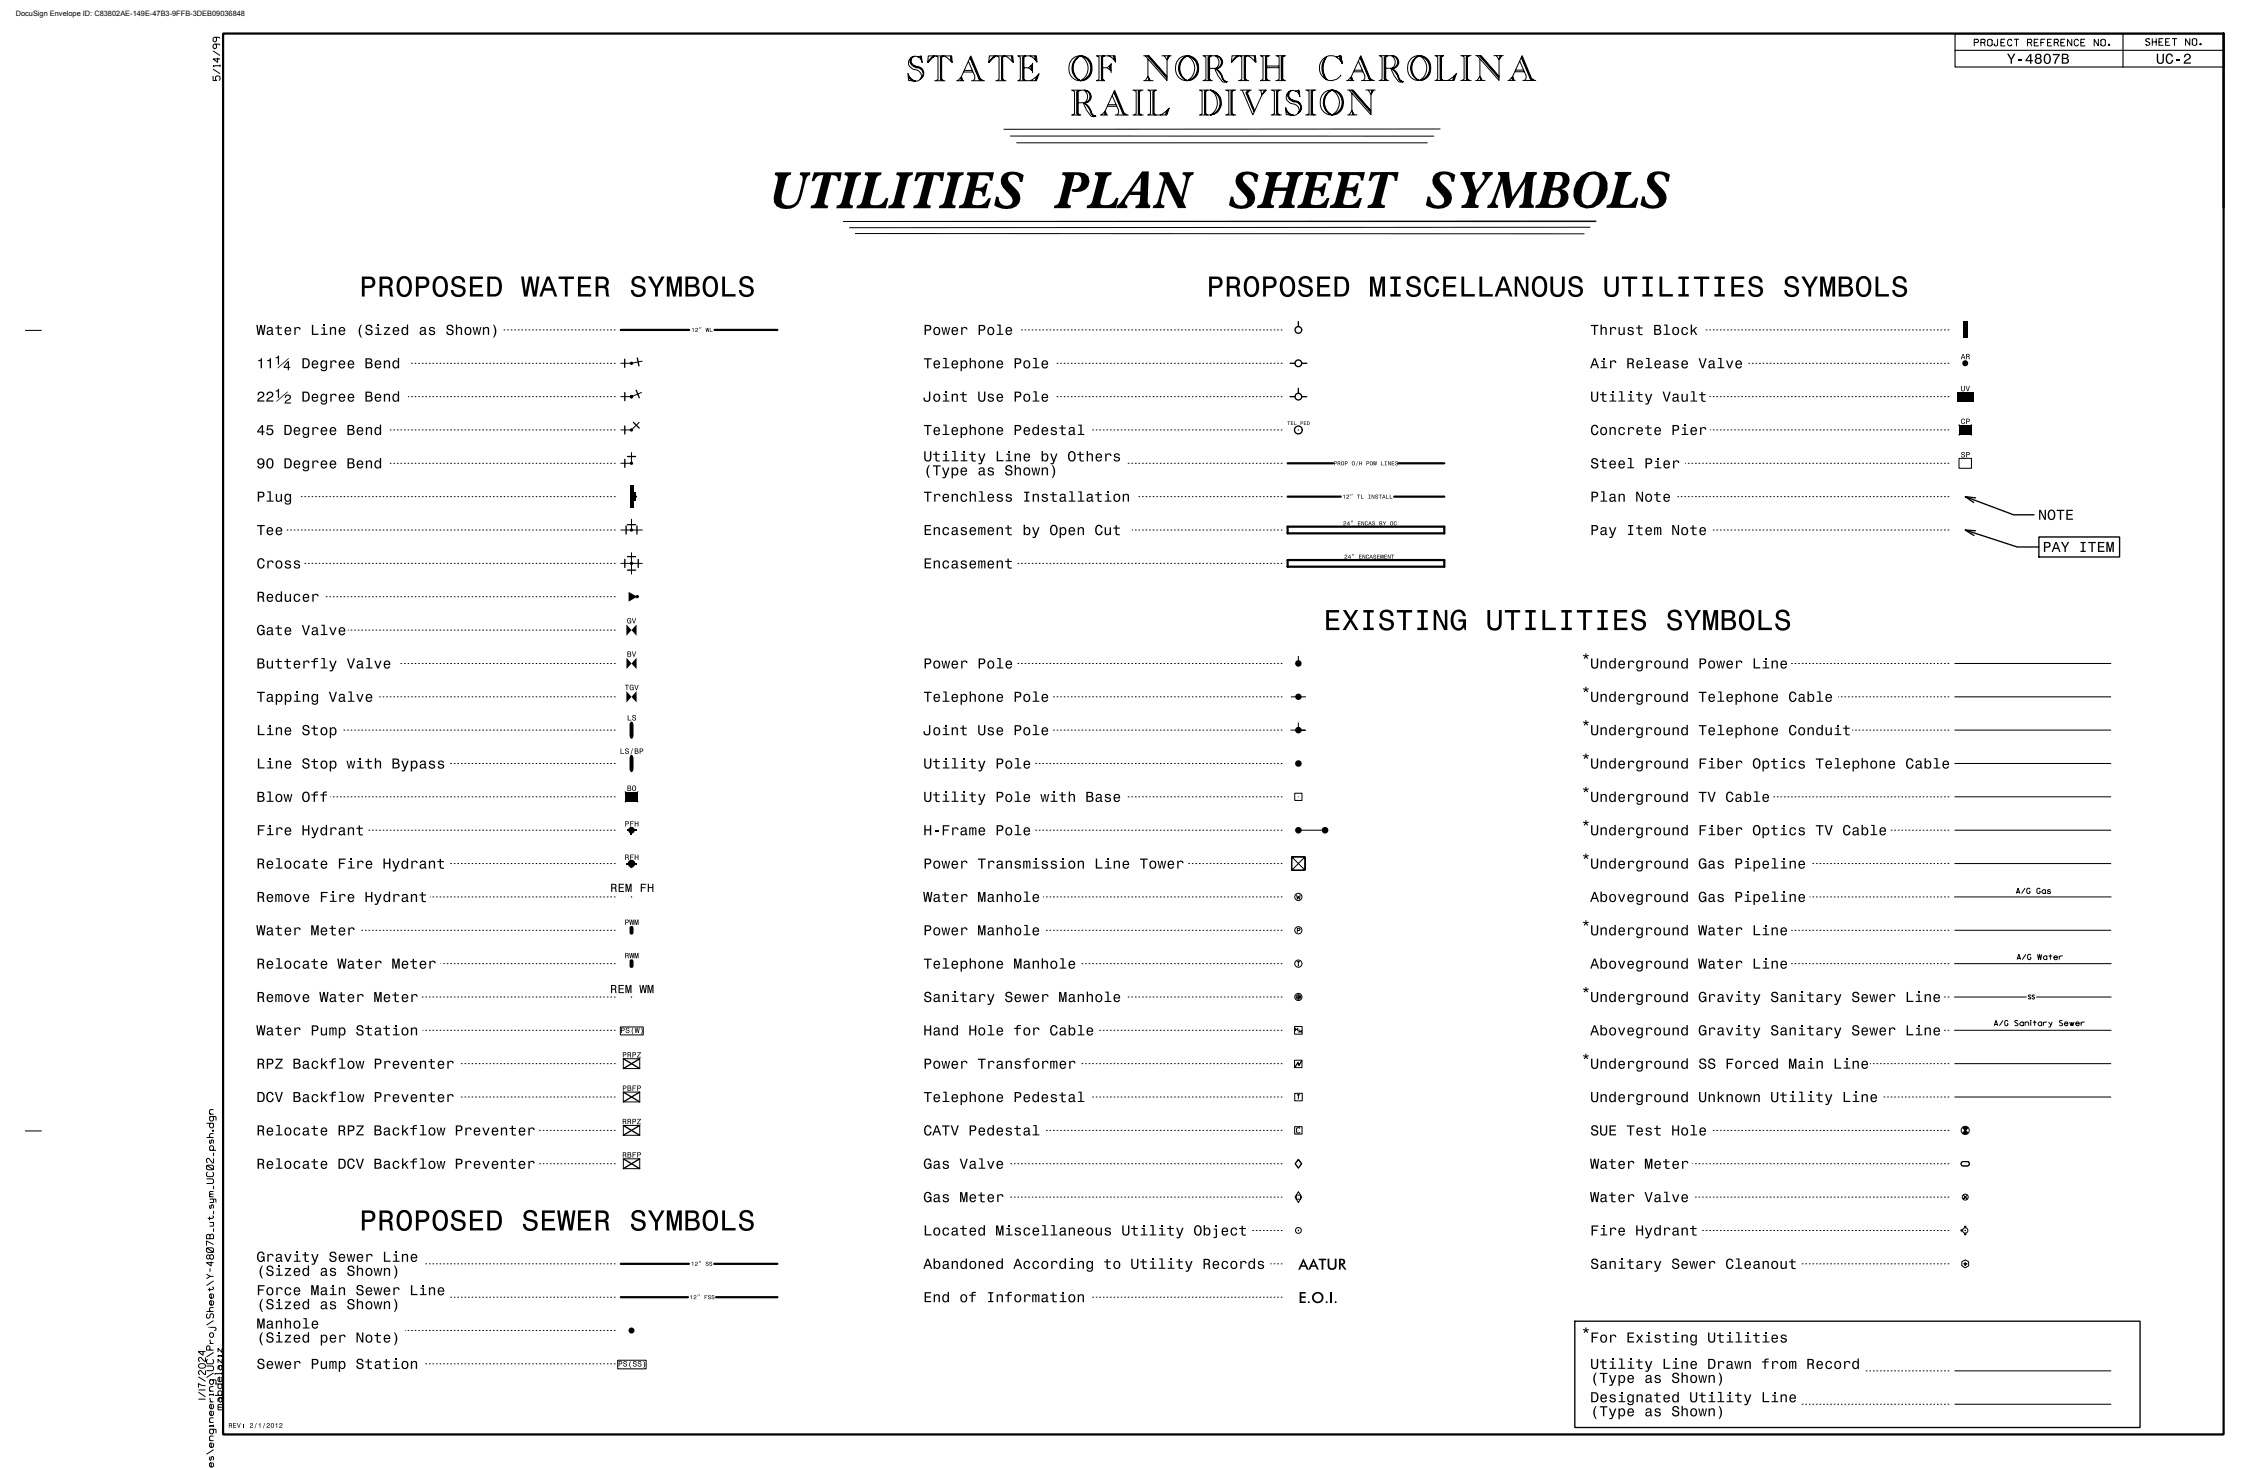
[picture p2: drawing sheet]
<svg xmlns="http://www.w3.org/2000/svg" width="864mm" height="559mm" viewBox="0 0 864 559" stroke-linecap="round" stroke-linejoin="round" font-family="sans-serif">
<defs><g id="words">
<g font-size="15.6">
<text x="345.7" y="30.7">STATE OF NORTH CAROLINA</text>
<text x="407.9" y="43.8">RAIL DIVISION</text>
</g>
<g font-size="14.7">
<text x="293" y="79.3">UTLTE</text>
<text x="414.7" y="79.2">L N S</text>
<text x="479.8" y="79.2">HE T S MB</text>
<text x="507.4" y="79.2">E</text>
<text x="554.8" y="79.2">Y</text>
<text x="598.6" y="79.1">OL</text>
<text x="624.6" y="79.1">S</text>
</g>
<g font-size="7.6">
<text x="136.8" y="112.9">PROPOSED WATER SYMBOLS</text>
<text x="459.4" y="112.9">PROPOSED MISCELLANOUS UTILITIES SYMBOLS</text>
<text x="503.9" y="239.8">EXISTING UTILITIES SYMBOLS</text>
<text x="136.8" y="468.4">PROPOSED SEWER SYMBOLS</text>
</g>
<text font-size="6.3" x="497.6" y="325.5" transform="rotate(-180 497.6 325.5)">T</text>
<g font-size="4.4">
<text x="494.4" y="483.3">AATUR</text>
<text x="494.4" y="496">E.O.I.</text>
</g>
<g font-size="3.8">
<text x="764.1" y="24.3">Y-4807B</text>
<text x="820.9" y="24.3">UC-2</text>
<text x="97.6" y="127.5">Water Line (Sized as Shown)</text>
<text x="351.6" y="127.5">Power Pole</text>
<text x="605.5" y="127.5">Thrust Block</text>
<text x="97.6" y="140.2">11‚ Degree Bend</text>
<text x="351.6" y="140.2">Telephone Pole</text>
<text x="605.5" y="140.2">Air Release Valve</text>
<text x="97.6" y="152.9">22• Degree Bend</text>
<text x="351.6" y="152.9">Joint Use Pole</text>
<text x="605.5" y="152.9">Utility Vault</text>
<text x="97.6" y="165.6">45 Degree Bend</text>
<text x="351.6" y="165.6">Telephone Pedestal</text>
<text x="605.5" y="165.6">Concrete Pier</text>
<text x="97.6" y="178.3">90 Degree Bend</text>
<text x="351.6" y="175.6">Utility Line by Others</text>
<text x="605.5" y="178.3">Steel Pier</text>
<text x="351.6" y="180.9">(Type as Shown)</text>
<text x="97.6" y="191">Plug</text>
<text x="351.6" y="191">Trenchless Installation</text>
<text x="605.5" y="191">Plan Note</text>
<text x="776" y="197.9">NOTE</text>
<text x="97.6" y="203.7">Tee</text>
<text x="351.6" y="203.7">Encasement by Open Cut</text>
<text x="605.5" y="203.7">Pay Item Note</text>
<text x="777.8" y="210.1">PAY ITEM</text>
<text x="97.6" y="216.4">Cross</text>
<text x="351.6" y="216.4">Encasement</text>
<text x="97.6" y="229.1">Reducer</text>
<text x="97.6" y="241.8">Gate Valve</text>
<text x="97.6" y="254.4">Butterfly Valve</text>
<text x="351.6" y="254.4">Power Pole</text>
<text x="602.2" y="252.5">*</text>
<text x="605.5" y="254.4">Underground Power Line</text>
<text x="97.6" y="267.1">Tapping Valve</text>
<text x="351.6" y="267.1">Telephone Pole</text>
<text x="602.2" y="265.2">*</text>
<text x="605.5" y="267.1">Underground Telephone Cable</text>
<text x="97.6" y="279.8">Line Stop</text>
<text x="351.6" y="279.8">Joint Use Pole</text>
<text x="602.2" y="277.9">*</text>
<text x="605.5" y="279.8">Underground Telephone Conduit</text>
<text x="97.6" y="292.5">Line Stop with Bypass</text>
<text x="351.6" y="292.5">Utility Pole</text>
<text x="602.2" y="290.6">*</text>
<text x="605.5" y="292.5">Underground Fiber Optics Telephone Cable</text>
<text x="97.6" y="305.2">Blow Off</text>
<text x="351.6" y="305.2">Utility Pole with Base</text>
<text x="602.2" y="303.3">*</text>
<text x="605.5" y="305.2">Underground TV Cable</text>
<text x="97.6" y="317.9">Fire Hydrant</text>
<text x="351.6" y="317.9">H-Frame Pole</text>
<text x="602.2" y="316">*</text>
<text x="605.5" y="317.9">Underground Fiber Optics TV Cable</text>
<text x="602.2" y="328.7">*</text>
<text x="97.6" y="330.6">Relocate Fire Hydrant</text>
<text x="351.6" y="330.6">Power Transmission Line Tower</text>
<text x="605.5" y="330.6">Underground Gas Pipeline</text>
<text x="97.6" y="343.3">Remove Fire Hydrant</text>
<text x="351.6" y="343.3">Water Manhole</text>
<text x="605.5" y="343.3">Aboveground Gas Pipeline</text>
<text x="97.6" y="356">Water Meter</text>
<text x="351.6" y="356">Power Manhole</text>
<text x="602.2" y="354.1">*</text>
<text x="605.5" y="356">Underground Water Line</text>
<text x="97.6" y="368.7">Relocate Water Meter</text>
<text x="351.6" y="368.7">Telephone Manhole</text>
<text x="605.5" y="368.7">Aboveground Water Line</text>
<text x="97.6" y="381.4">Remove Water Meter</text>
<text x="351.6" y="381.4">Sanitary Sewer Manhole</text>
<text x="602.2" y="379.5">*</text>
<text x="605.5" y="381.4">Underground Gravity Sanitary Sewer Line</text>
<text x="97.6" y="394.1">Water Pump Station</text>
<text x="351.6" y="394.1">Hand Hole for Cable</text>
<text x="605.5" y="394.1">Aboveground Gravity Sanitary Sewer Line</text>
<text x="97.6" y="406.8">RPZ Backflow Preventer</text>
<text x="351.6" y="406.8">Power Transformer</text>
<text x="602.2" y="404.9">*</text>
<text x="605.5" y="406.8">Underground SS Forced Main Line</text>
<text x="97.6" y="419.5">DCV Backflow Preventer</text>
<text x="351.6" y="419.5">Telephone Pedestal</text>
<text x="605.5" y="419.5">Underground Unknown Utility Line</text>
<text x="97.6" y="432.2">Relocate RPZ Backflow Preventer</text>
<text x="351.6" y="432.2">CATV Pedestal</text>
<text x="605.5" y="432.2">SUE Test Hole</text>
<text x="97.6" y="444.9">Relocate DCV Backflow Preventer</text>
<text x="351.6" y="444.9">Gas Valve</text>
<text x="605.5" y="444.9">Water Meter</text>
<text x="351.6" y="457.6">Gas Meter</text>
<text x="605.5" y="457.6">Water Valve</text>
<text x="351.6" y="470.3">Located Miscellaneous Utility Object</text>
<text x="605.5" y="470.3">Fire Hydrant</text>
<text x="97.6" y="485.6">(Sized as Shown)</text>
<text x="97.6" y="480.3">Gravity Sewer Line</text>
<text x="351.6" y="483">Abandoned According to Utility Records</text>
<text x="605.5" y="483">Sanitary Sewer Cleanout</text>
<text x="97.6" y="493">Force Main Sewer Line</text>
<text x="351.6" y="495.7">End of Information</text>
<text x="97.6" y="498.3">(Sized as Shown)</text>
<text x="97.6" y="505.7">Manhole</text>
<text x="602.2" y="509.1">*</text>
<text x="97.6" y="511">(Sized per Note)</text>
<text x="605.5" y="511">For Existing Utilities</text>
<text x="97.6" y="521.1">Sewer Pump Station</text>
<text x="605.5" y="521.1">Utility Line Drawn from Record</text>
<text x="605.5" y="526.4">(Type as Shown)</text>
<text x="605.5" y="533.8">Designated Utility Line</text>
<text x="605.5" y="539.1">(Type as Shown)</text>
</g>
<g font-size="3.1">
<text x="232.3" y="339.5">REM FH</text>
<text x="232.3" y="378">REM WM</text>
</g>
<text font-size="2.8" x="6" y="6.1">DocuSign Envelope ID: C83802AE-149E-47B3-9FFB-3DEB09036848</text>
<g font-size="2.7">
<text x="83.8" y="30.7" transform="rotate(-90 83.8 30.7)">5/14/99</text>
<text x="81.3" y="429.3" transform="rotate(-90 81.3 429.3)">dgn</text>
<text x="81.3" y="504.4" transform="rotate(-90 81.3 504.4)">\Sheet\Y-4807B_ut_sym_UC02_psh.</text>
<text x="78.2" y="532.6" transform="rotate(-90 78.2 532.6)">1</text>
<text x="78.2" y="529.1" transform="rotate(-90 78.2 529.1)">1</text>
<text x="78.2" y="528.2" transform="rotate(-90 78.2 528.2)">7/2024</text>
<text x="84.5" y="536.7" transform="rotate(-90 84.5 536.7)">mabdelaziz</text>
<text x="81.3" y="558.5" transform="rotate(-90 81.3 558.5)">es\engineering\UC\Proj</text>
</g>
<g font-size="2.5">
<text x="751.8" y="17.5">PROJECT REFERENCE NO.</text>
<text x="817" y="17.3">SHEET NO.</text>
</g>
<g font-size="2">
<text x="746.6" y="136.8">AR</text>
<text x="746.5" y="148.9">UV</text>
<text x="746.6" y="161.4">CP</text>
<text x="746.6" y="174.1">SP</text>
<text x="238.7" y="250">BV</text>
<text x="237.8" y="262.7">TGV</text>
<text x="238.7" y="274.3">LS</text>
<text x="236" y="286.9">LS/BP</text>
<text x="238.7" y="301.1">BO</text>
<text x="237.8" y="314.6">PFH</text>
<text x="237.8" y="327.3">RFH</text>
<text x="767.8" y="340.1">A/G Gas</text>
<text x="237.8" y="352.1">PWM</text>
<text x="237.8" y="364.8">RWM</text>
<text x="768.1" y="365.3">A/G Water</text>
<text x="236.2" y="393.2">PS(W)</text>
<text x="759.4" y="390.5">A/G Sanitary Sewer</text>
<text x="236.9" y="402.5">PRPZ</text>
<text x="236.9" y="415.2">PBFP</text>
<text x="236.9" y="427.9">RRPZ</text>
<text x="493.7" y="431.3">C</text>
<text x="236.9" y="440.6">RBFP</text>
<text x="235.3" y="520.2">PS(SS)</text>
</g>
<g font-size="1.8">
<text x="493.7" y="342.3">W</text>
<text x="493.8" y="367.8">T</text>
<text x="86.9" y="543.5">REV: 2/1/2012</text>
</g>
<g font-size="1.7">
<text x="494" y="355">P</text>
<text x="493.8" y="418.5">T</text>
</g>
<text font-size="1.4" x="490.1" y="161.8">TEL PED</text>
<g font-size="1.3">
<text x="493.3" y="392.5">H</text>
<text x="494.6" y="393.2">H</text>
</g>
</g></defs>
<g fill="#000">
<path d="M747.5 122.5h1.6v6.1h-1.6zM745.2 149.1h6.2v3.8h-6.2zM745.9 161.8h4.8v3.8h-4.8zM239.8 184.9h1.4v8.4h-1.4zM241 187.4h1.2v3.4h-1.2zM238.5 237.7l2 2.2-2 2.1zM239.4 225.3l3.3 1.8-3.3 1.9zM238.5 250.4l2 2.2-2 2.1zM242.4 237.7v4.3l-1.9-2.1zM242.4 250.4v4.3l-1.9-2.1zM238.5 263.1l2 2.2-2 2.1zM242.4 263.1v4.3l-1.9-2.1z"/>
<path d="M238.1 301.4h4.8v3.8h-4.8z"/>
<path d="M825.2 20.7a1.35 1.35 0 0 1 1.4-.3 1.35 1.35 0 0 1 .8 1.2h-.5a.9 .9 0 0 0-1.1-.8 .9 .9 0 0 0-.6 1.2v.5a.95 .95 0 0 0 .6 1.4 .95 .95 0 0 0 1.2-1.1h.5a1.49 1.49 0 0 1-1.7 1.5 1.49 1.49 0 0 1-1.2-2z" fill-rule="evenodd"/>
<path d="M404.7 65.6h6.6l1.8 .4 .7 .6a2.46 2.46 0 0 1 .9 2.9l-.3 1.4-.4 .5a5.3 5.3 0 0 1-5.8 1.4v-.6a3.3 3.3 0 0 0 3.6-3.2 2.01 2.01 0 0 0-1.7-2.4h-.9l-2.6 9.6a1.27 1.27 0 0 0 0 1.4 1.27 1.27 0 0 0 1.2 .6l-.2 1h-6.3l.2-1a2.13 2.13 0 0 0 2.1-2l1.7-6.7a2.63 2.63 0 0 0 .1-2.6l-1-.3z" fill-rule="evenodd"/>
<path d="M152.1 105.8a5.1 5.1 0 0 0 .7 7.1 2.97 2.97 0 0 0 4-3.3 3.5 3.5 0 0 0-2.9-4.5l-1.1 .2zM152.8 106.4l.9-.4a1.98 1.98 0 0 1 2 2.5 2.95 2.95 0 0 1-1.8 3.7 2.11 2.11 0 0 1-1.8-2.5l.1-1.8z" fill-rule="evenodd"/>
<path d="M165.8 105.8a5.1 5.1 0 0 0 .7 7.1 2.97 2.97 0 0 0 4-3.3 3.5 3.5 0 0 0-2.9-4.5l-1.1 .2zM166.5 106.4l.9-.4a1.98 1.98 0 0 1 2 2.5 2.94 2.94 0 0 1-1.8 3.7 2.12 2.12 0 0 1-1.8-2.5l.1-1.8z" fill-rule="evenodd"/>
<path d="M172.4 105.9a2.71 2.71 0 0 1 2.9-.7 2.71 2.71 0 0 1 1.8 2.3h-1a1.51 1.51 0 0 0-1.7-1.6 1.51 1.51 0 0 0-1.3 1.9l.6 .4a4.4 4.4 0 0 1 3.4 1.6 2.79 2.79 0 0 1-1.5 3.2 2.79 2.79 0 0 1-3.4-1l-.6-1.6h1.1a1.78 1.78 0 0 0 1.7 1.8 1.78 1.78 0 0 0 1.8-1.7l-.6-.7-2-.6a1.98 1.98 0 0 1-1.2-3.3z" fill-rule="evenodd"/>
<path d="M240.9 105.9a2.71 2.71 0 0 1 2.9-.7 2.71 2.71 0 0 1 1.9 2.3h-1.1a1.51 1.51 0 0 0-1.6-1.6 1.51 1.51 0 0 0-1.4 1.9l.6 .4a4.4 4.4 0 0 1 3.5 1.6 2.79 2.79 0 0 1-1.5 3.2 2.79 2.79 0 0 1-3.5-1l-.5-1.6h1a1.78 1.78 0 0 0 1.8 1.8 1.78 1.78 0 0 0 1.8-1.7l-.7-.7-2-.6a1.98 1.98 0 0 1-1.2-3.3z" fill-rule="evenodd"/>
<path d="M268.6 105.8a5.1 5.1 0 0 0 .7 7.1 2.97 2.97 0 0 0 4.1-3.3 3.5 3.5 0 0 0-2.9-4.5l-1.2 .2zM269.4 106.4l.9-.4a1.98 1.98 0 0 1 2 2.5 2.95 2.95 0 0 1-1.8 3.7 2.11 2.11 0 0 1-1.8-2.5v-1.8z" fill-rule="evenodd"/>
<path d="M282.1 105.9a2.71 2.71 0 0 1 2.9-.7 2.71 2.71 0 0 1 1.8 2.3h-1a1.51 1.51 0 0 0-1.7-1.6 1.51 1.51 0 0 0-1.3 1.9l.6 .4a4.4 4.4 0 0 1 3.4 1.6 2.79 2.79 0 0 1-1.5 3.2 2.79 2.79 0 0 1-3.4-1l-.6-1.6h1.1a1.78 1.78 0 0 0 1.7 1.8 1.78 1.78 0 0 0 1.8-1.7l-.6-.7-2-.6a1.98 1.98 0 0 1-1.2-3.3z" fill-rule="evenodd"/>
<path d="M474.7 105.8a5.1 5.1 0 0 0 .7 7.1 2.97 2.97 0 0 0 4-3.3 3.5 3.5 0 0 0-2.9-4.5l-1.1 .2zM475.4 106.4l.9-.4a1.98 1.98 0 0 1 2 2.5 2.94 2.94 0 0 1-1.8 3.7 2.12 2.12 0 0 1-1.8-2.5l.1-1.8z" fill-rule="evenodd"/>
<path d="M488.4 105.8a5.1 5.1 0 0 0 .7 7.1 2.97 2.97 0 0 0 4-3.3 3.5 3.5 0 0 0-2.9-4.5l-1.1 .2zM489.2 106.4l.8-.4a1.98 1.98 0 0 1 2 2.5 2.94 2.94 0 0 1-1.8 3.7 2.12 2.12 0 0 1-1.8-2.5l.1-1.8z" fill-rule="evenodd"/>
<path d="M495 105.9a2.71 2.71 0 0 1 2.9-.7 2.71 2.71 0 0 1 1.8 2.3h-1a1.51 1.51 0 0 0-1.7-1.6 1.51 1.51 0 0 0-1.3 1.9l.6 .4a4.4 4.4 0 0 1 3.4 1.6 2.79 2.79 0 0 1-1.5 3.2 2.79 2.79 0 0 1-3.4-1l-.5-1.6h1a1.78 1.78 0 0 0 1.7 1.8 1.78 1.78 0 0 0 1.8-1.7l-.6-.7-2-.6a1.98 1.98 0 0 1-1.2-3.3z" fill-rule="evenodd"/>
<path d="M536.1 105.9a2.71 2.71 0 0 1 2.9-.7 2.71 2.71 0 0 1 1.9 2.3h-1.1a1.51 1.51 0 0 0-1.6-1.6 1.51 1.51 0 0 0-1.4 1.9l.6 .4a4.4 4.4 0 0 1 3.5 1.6 2.79 2.79 0 0 1-1.6 3.2 2.79 2.79 0 0 1-3.4-1l-.5-1.6h1a1.78 1.78 0 0 0 1.8 1.8 1.78 1.78 0 0 0 1.8-1.7l-.7-.7-2-.6a1.98 1.98 0 0 1-1.2-3.3z" fill-rule="evenodd"/>
<path d="M543.3 105.8a2.7 2.7 0 0 1 2.9-.6 2.7 2.7 0 0 1 1.7 2.4h-1.1a1.68 1.68 0 0 0-1.8-1.6 1.68 1.68 0 0 0-1.5 1.9 3.7 3.7 0 0 0 1.4 4.2 1.85 1.85 0 0 0 2-2h1.1a2.91 2.91 0 0 1-3.1 3 2.91 2.91 0 0 1-2.6-3.5l.2-2.3z" fill-rule="evenodd"/>
<path d="M584.4 105.8a5.1 5.1 0 0 0 .7 7.1 2.97 2.97 0 0 0 4-3.3 3.5 3.5 0 0 0-2.9-4.5l-1.1 .2zM585.1 106.4l.9-.4a1.98 1.98 0 0 1 2 2.5 2.95 2.95 0 0 1-1.8 3.7 2.11 2.11 0 0 1-1.8-2.5l.1-1.8z" fill-rule="evenodd"/>
<path d="M597.8 105.9a2.71 2.71 0 0 1 2.9-.7 2.71 2.71 0 0 1 1.9 2.3h-1.1a1.51 1.51 0 0 0-1.6-1.6 1.51 1.51 0 0 0-1.4 1.9l.6 .4a4.4 4.4 0 0 1 3.5 1.6 2.79 2.79 0 0 1-1.6 3.2 2.79 2.79 0 0 1-3.4-1l-.5-1.6h1a1.78 1.78 0 0 0 1.8 1.8 1.78 1.78 0 0 0 1.8-1.7l-.7-.7-2-.6a1.98 1.98 0 0 1-1.6-1.3 1.98 1.98 0 0 1 .4-2z" fill-rule="evenodd"/>
<path d="M666.4 105.9a2.71 2.71 0 0 1 2.9-.7 2.71 2.71 0 0 1 1.8 2.3h-1a1.51 1.51 0 0 0-1.7-1.6 1.51 1.51 0 0 0-1.3 1.9l.6 .4a4.4 4.4 0 0 1 3.4 1.6 2.79 2.79 0 0 1-1.5 3.2 2.79 2.79 0 0 1-3.4-1l-.5-1.6h1a1.78 1.78 0 0 0 1.7 1.8 1.78 1.78 0 0 0 1.8-1.7l-.6-.7-2-.6a1.98 1.98 0 0 1-1.2-3.3z" fill-rule="evenodd"/>
<path d="M680.1 105.9a2.71 2.71 0 0 1 2.9-.7 2.71 2.71 0 0 1 1.8 2.3h-1a1.51 1.51 0 0 0-1.6-1.6 1.51 1.51 0 0 0-1.4 1.9l.6 .4a4.4 4.4 0 0 1 3.5 1.6 2.79 2.79 0 0 1-1.6 3.2 2.79 2.79 0 0 1-3.4-1l-.5-1.6h1a1.78 1.78 0 0 0 1.7 1.8 1.78 1.78 0 0 0 1.9-1.7l-.7-.7-2-.6a1.98 1.98 0 0 1-1.2-3.3z" fill-rule="evenodd"/>
<path d="M707.8 105.8a5.1 5.1 0 0 0 .7 7.1 2.98 2.98 0 0 0 4-3.3 3.5 3.5 0 0 0-2.9-4.5l-1.1 .2zM708.6 106.4l.8-.4a1.98 1.98 0 0 1 2 2.5 2.95 2.95 0 0 1-1.8 3.7 2.11 2.11 0 0 1-1.8-2.5l.1-1.8z" fill-rule="evenodd"/>
<path d="M721.2 105.9a2.71 2.71 0 0 1 2.9-.7 2.71 2.71 0 0 1 1.9 2.3h-1.1a1.51 1.51 0 0 0-1.6-1.6 1.51 1.51 0 0 0-1.4 1.9l.6 .4a4.4 4.4 0 0 1 3.5 1.6 2.79 2.79 0 0 1-1.6 3.2 2.79 2.79 0 0 1-3.4-1l-.5-1.6h1a1.78 1.78 0 0 0 1.8 1.8 1.78 1.78 0 0 0 1.8-1.7l-.7-.7-2-.6a1.99 1.99 0 0 1-1.2-3.3z" fill-rule="evenodd"/>
<path d="M105 136l1.2-.7v3.5h-.4v-2.5h-.8z" fill-rule="evenodd"/>
<path d="M123.2 123.5h.5v.6h-.5z" fill-rule="evenodd"/>
<path d="M143.8 123.5h.5v.6h-.5z" fill-rule="evenodd"/>
<path d="M149.9 137.4a1.51 1.51 0 0 0-.5 1.9 1.51 1.51 0 0 0 1.8 .8l.3-.4v.5h.5v-4h-.5v1.5l-.7-.6zM150.2 137.8l.1-.1a.96 .96 0 0 1 1.1 .3 .96 .96 0 0 1 0 1.2 .79 .79 0 0 1-1 .6 .79 .79 0 0 1-.5-1.1z" fill-rule="evenodd"/>
<path d="M153.3 124.7a1.51 1.51 0 0 0-.5 1.9 1.51 1.51 0 0 0 1.8 .8l.3-.4v.5h.5v-4h-.5v1.5l-.7-.5zM153.6 125.1l.1-.1a.96 .96 0 0 1 1.2 .3 .96 .96 0 0 1-.1 1.2 .8 .8 0 0 1-1 .6 .8 .8 0 0 1-.5-1.1z" fill-rule="evenodd"/>
<path d="M173.6 123.5h.5v1.5a1.01 1.01 0 0 1 1.3-.5 1.01 1.01 0 0 1 .6 1.2v1.8h-.5l-.1-2.2a.72 .72 0 0 0-.8-.4 .72 .72 0 0 0-.5 .9v1.7h-.5z" fill-rule="evenodd"/>
<path d="M263.5 125.1l.6-.3v1.5h-.2v-1z" fill-rule="evenodd"/>
<path d="M264.9 124.9a.56 .56 0 0 1 .9 .3 .56 .56 0 0 1-.7 .7l-.2 .3 .9 .1h-1.1l.9-1-.4-.3-.5 .4z" fill-rule="evenodd"/>
<path d="M266.4 124.5l.2 .1-.2 .7z" fill-rule="evenodd"/>
<path d="M266.9 124.5l.2 .1-.2 .7z" fill-rule="evenodd"/>
<path d="M268.7 124.8h.2l.1 1.2 .3-1.2h.2l.2 1.2 .2-1.2h.2l-.3 1.5h-.2l-.2-1.1-.2 1.1h-.3z" fill-rule="evenodd"/>
<path d="M270.3 124.8h.2v1.4l.8 .1h-1z" fill-rule="evenodd"/>
<path d="M359.2 136.2h1.2v3.6h1.1v.4h-2.6v-.4h1v-3.1h-.7z" fill-rule="evenodd"/>
<path d="M379.7 123.5h1.3v3.6h1v.4h-2.5v-.4h1v-3.1h-.8z" fill-rule="evenodd"/>
<path d="M393.4 136.2h1.3v3.6h1.1v.4h-2.6v-.4h1v-3.1h-.8z" fill-rule="evenodd"/>
<path d="M609.4 123.5h.5v1.5a1.01 1.01 0 0 1 1.3-.5 1.01 1.01 0 0 1 .6 1.2v1.8h-.5v-2.2a.72 .72 0 0 0-.9-.4 .72 .72 0 0 0-.5 .9v1.7h-.5z" fill-rule="evenodd"/>
<path d="M610.5 136.2h.5v.6h-.5z" fill-rule="evenodd"/>
<path d="M626.8 136.2h1.3v3.6h1v.4h-2.5v-.4h1v-3.1h-.8z" fill-rule="evenodd"/>
<path d="M633.7 123.5h1.2v3.6h1.1v.4h-2.6v-.4h1v-3.1h-.7z" fill-rule="evenodd"/>
<path d="M643.8 123.5h.5v2.4l1.4-1.4h.6l-1.1 1.1 1.1 1.9h-.6l-.9-1.5-.5 .4v1.1h-.5z" fill-rule="evenodd"/>
<path d="M654.2 136.2h1.3v3.6h1v.4h-2.5v-.4h1v-3.1h-.8z" fill-rule="evenodd"/>
<path d="M105 148.7l1.2-.7v3.5h-.4v-2.5h-.8z" fill-rule="evenodd"/>
<path d="M149.9 150.1a1.51 1.51 0 0 0-.5 1.9 1.51 1.51 0 0 0 1.8 .8l.3-.4v.5h.5v-4h-.5v1.5l-.7-.6zM150.2 150.5l.1-.1a1.02 1.02 0 0 1 1.2 .4 1.02 1.02 0 0 1-.1 1.3 .86 .86 0 0 1-1.3 .3 .86 .86 0 0 1-.2-1.3z" fill-rule="evenodd"/>
<path d="M360 148.9h.5v.6h-.5z" fill-rule="evenodd"/>
<path d="M369.2 136.2h.5v1.5a1.01 1.01 0 0 1 1.3-.5 1.01 1.01 0 0 1 .6 1.2v1.8h-.5v-2.2a.72 .72 0 0 0-.9-.4 .72 .72 0 0 0-.5 .9v1.7h-.5z" fill-rule="evenodd"/>
<path d="M393.4 148.9h1.3v3.6h1.1v.4h-2.6v-.4h1v-3.2h-.8z" fill-rule="evenodd"/>
<path d="M613.9 148.9h.5v.6h-.5z" fill-rule="evenodd"/>
<path d="M616.5 148.9h1.3v3.6h1v.4h-2.5v-.4h1v-3.2h-.8z" fill-rule="evenodd"/>
<path d="M620.7 148.9h.6v.6h-.6z" fill-rule="evenodd"/>
<path d="M643.9 148.9h1.3v3.6h1.1v.4h-2.6v-.4h1v-3.2h-.8z" fill-rule="evenodd"/>
<path d="M143 162.8a1.5 1.5 0 0 0-.5 1.9 1.5 1.5 0 0 0 1.9 .8l.2-.4v.5h.5v-4h-.5v1.5l-.7-.6zM143.3 163.2l.1-.1a.96 .96 0 0 1 1.2 .3 .96 .96 0 0 1 0 1.2 .8 .8 0 0 1-1.1 .6 .8 .8 0 0 1-.4-1.1z" fill-rule="evenodd"/>
<path d="M143 175.5a1.5 1.5 0 0 0-.5 1.9 1.5 1.5 0 0 0 1.9 .8l.2-.4v.5h.5v-4h-.5v1.5l-.7-.6zM143.3 175.9l.1-.1a1.02 1.02 0 0 1 1.2 .4 1.02 1.02 0 0 1-.1 1.3 .86 .86 0 0 1-1.2 .3 .86 .86 0 0 1-.2-1.3z" fill-rule="evenodd"/>
<path d="M359.2 161.6h1.2v3.6h1.1v.4h-2.6v-.4h1v-3.2h-.7z" fill-rule="evenodd"/>
<path d="M360 171.7h.5v.5h-.5z" fill-rule="evenodd"/>
<path d="M362.6 171.7h1.3v3.5h1v.4h-2.6v-.4h1.1v-3.1h-.8z" fill-rule="evenodd"/>
<path d="M366.8 171.7h.6v.5h-.6z" fill-rule="evenodd"/>
<path d="M369.2 161.6h.5v1.5a1.01 1.01 0 0 1 1.3-.5 1.01 1.01 0 0 1 .6 1.2v1.8h-.5v-2.2a.72 .72 0 0 0-.9-.4 .72 .72 0 0 0-.5 .9v1.7h-.5z" fill-rule="evenodd"/>
<path d="M384 171.7h.5v.5h-.5z" fill-rule="evenodd"/>
<path d="M393.5 162.8a1.5 1.5 0 0 0-.5 1.9 1.5 1.5 0 0 0 1.9 .8l.2-.4v.5h.5v-4h-.5v1.5l-.7-.6zM393.8 163.2l.1-.1a1.02 1.02 0 0 1 1.2 .4 1.02 1.02 0 0 1-.1 1.3 .86 .86 0 0 1-1.2 .3 .86 .86 0 0 1-.2-1.3z" fill-rule="evenodd"/>
<path d="M396.6 171.7v3.9h.5v-.5a1.24 1.24 0 0 0 1.7 .3 1.24 1.24 0 0 0 .4-1.7 1.11 1.11 0 0 0-.8-1.1 1.11 1.11 0 0 0-1.3 .5v-1.4zM397.5 173.2l.2-.2a1.08 1.08 0 0 1 1 1.2 1.08 1.08 0 0 1-1.1 1l-.5-1.1z" fill-rule="evenodd"/>
<path d="M410.6 161.6h1.3v3.6h1v.4h-2.6v-.4h1.1v-3.2h-.8z" fill-rule="evenodd"/>
<path d="M413.8 171.7h.5v1.4a1.01 1.01 0 0 1 1.3-.5 1.01 1.01 0 0 1 .6 1.2v1.8h-.5v-2.2a.72 .72 0 0 0-.9-.4 .72 .72 0 0 0-.5 .9v1.7h-.5z" fill-rule="evenodd"/>
<path d="M508 175.6v1.5h.2v-.6a.52 .52 0 0 0 .7-.1 .52 .52 0 0 0 0-.7zM508.2 175.8h.5l.1 .4-.6 .1z" fill-rule="evenodd"/>
<path d="M509.3 175.6v1.5h.2v-.6h.5l.2 .6h.2l-.3-.7a.44 .44 0 0 0 .2-.6 .44 .44 0 0 0-.6-.2zM509.5 175.8l.6 .1v.3l-.6 .1z" fill-rule="evenodd"/>
<path d="M510.8 175.7l-.1 1.1 .7 .3 .4-.4-.1-.8-.4-.3zM511 175.8a.51 .51 0 0 1 .6 .6 .51 .51 0 0 1-.7 .4z" fill-rule="evenodd"/>
<path d="M512.1 175.6v1.5h.2v-.6a.52 .52 0 0 0 .7-.1 .52 .52 0 0 0 0-.7zM512.3 175.8l.5 .1 .1 .3-.6 .1z" fill-rule="evenodd"/>
<path d="M515 175.7l-.2 1.2 .8 .2 .3-.4-.1-.8-.4-.3zM515.1 175.8a.51 .51 0 0 1 .6 .6 .51 .51 0 0 1-.6 .4z" fill-rule="evenodd"/>
<path d="M516.9 175.6l-.6 1.7z" fill-rule="evenodd"/>
<path d="M517.5 175.6h.3v.6h.6v-.6h.2v1.5h-.2v-.7h-.6v.7h-.3z" fill-rule="evenodd"/>
<path d="M520.3 175.6v1.5h.2v-.6a.52 .52 0 0 0 .7-.1 .52 .52 0 0 0 0-.7zM520.5 175.8l.6 .1v.3l-.6 .1z" fill-rule="evenodd"/>
<path d="M521.8 175.7l-.1 1.1 .7 .3 .3-.4v-.8l-.4-.3zM522 175.8a.51 .51 0 0 1 .5 .6 .51 .51 0 0 1-.6 .4z" fill-rule="evenodd"/>
<path d="M522.9 175.6h.2l.1 1.2 .2-1.2h.3l.2 1.2 .1-1.2h.3l-.3 1.5h-.2l-.2-1.1-.3 1.1h-.2z" fill-rule="evenodd"/>
<path d="M525.8 175.6h.2v1.3l.8 .2h-1z" fill-rule="evenodd"/>
<path d="M527.3 175.6h.8l-.3 .2v1.1l.3 .2h-.8l.3-.2v-1.1z" fill-rule="evenodd"/>
<path d="M528.5 175.6h.3l.6 1.3 .2-1.3v1.5h-.3l-.6-1.2-.2 1.2z" fill-rule="evenodd"/>
<path d="M529.9 175.6h1l-.8 .2v.4h.7l-.7 .2v.5l.8 .2h-1z" fill-rule="evenodd"/>
<path d="M531.4 175.7l.6-.1 .3 .3-.2 .2a.29 .29 0 0 0-.2-.4 .29 .29 0 0 0-.3 .1 .29 .29 0 0 0 .1 .4l.6 .4-.4 .6a.37 .37 0 0 1-.5-.1 .37 .37 0 0 1 0-.5l.3 .4 .4-.2-.8-.5z" fill-rule="evenodd"/>
<path d="M619.9 174.3h1.3v3.6h1.1v.4h-2.6v-.4h1v-3.2h-.8z" fill-rule="evenodd"/>
<path d="M631 174.3h.6v.6h-.6z" fill-rule="evenodd"/>
<path d="M641.3 161.6h.5v.6h-.5z" fill-rule="evenodd"/>
<path d="M747 159.5a.72 .72 0 0 1 .8-.1 .72 .72 0 0 1 .4 .6h-.2a.54 .54 0 0 0-.8-.4 .54 .54 0 0 0-.2 .9 .51 .51 0 0 0 .4 .7 .51 .51 0 0 0 .6-.5h.3a.86 .86 0 0 1-1.2 .7 .86 .86 0 0 1-.3-1.4z" fill-rule="evenodd"/>
<path d="M101.8 187h1.3v3.6h1v.4h-2.5v-.4h1v-3.2h-.8z" fill-rule="evenodd"/>
<path d="M369.2 187h.5v1.4a1.01 1.01 0 0 1 1.3-.4 1.01 1.01 0 0 1 .6 1.2v1.8h-.5v-2.2a.72 .72 0 0 0-.9-.4 .72 .72 0 0 0-.5 .9v1.7h-.5z" fill-rule="evenodd"/>
<path d="M372.9 187h1.3v3.6h1v.4h-2.6v-.4h1.1v-3.2h-.8z" fill-rule="evenodd"/>
<path d="M386.4 177h.5v1.4a1.01 1.01 0 0 1 1.2-.5 1.01 1.01 0 0 1 .7 1.2v1.8h-.6v-2.1a.72 .72 0 0 0-.9-.4 .72 .72 0 0 0-.4 .8v1.7h-.5z" fill-rule="evenodd"/>
<path d="M407.2 187h1.2v3.6h1.1v.4h-2.6v-.4h1v-3.2h-.7z" fill-rule="evenodd"/>
<path d="M410.6 187h1.3v3.6h1v.4h-2.6v-.4h1.1v-3.2h-.8z" fill-rule="evenodd"/>
<path d="M421.7 187h.5v.6h-.5z" fill-rule="evenodd"/>
<path d="M511.7 198.6a.57 .57 0 0 1 .9 .3 .57 .57 0 0 1-.7 .6l-.2 .3 .9 .2h-1.1l.9-1.1-.3-.3-.6 .4z" fill-rule="evenodd"/>
<path d="M511.4 188.6l.6-.3v1.5h-.2v-1.1z" fill-rule="evenodd"/>
<path d="M512.8 188.4a.57 .57 0 0 1 1 .3 .57 .57 0 0 1-.7 .7l-.2 .2 .8 .2h-1l.8-1-.3-.3-.5 .3z" fill-rule="evenodd"/>
<path d="M513.6 198.5l-.7 1.1h.7l.2 .4 .2-.6h-.2v-.9zM513.6 198.7v.7h-.5z" fill-rule="evenodd"/>
<path d="M514.3 188l.2 .1-.2 .6z" fill-rule="evenodd"/>
<path d="M514.5 198.2h.2l-.2 .7z" fill-rule="evenodd"/>
<path d="M514.8 188l.2 .1-.2 .6z" fill-rule="evenodd"/>
<path d="M515 198.2l.2 .1-.2 .6z" fill-rule="evenodd"/>
<path d="M517.1 198.5h1l-.8 .1v.5h.7l-.7 .2v.5l.8 .2h-1z" fill-rule="evenodd"/>
<path d="M516.7 188.3h1.2l-.5 .2v1.3h-.2v-1.3z" fill-rule="evenodd"/>
<path d="M518.2 188.3h.2v1.3l.9 .2h-1.1z" fill-rule="evenodd"/>
<path d="M518.4 198.5h.3l.6 1.2 .1-1.2v1.5h-.2l-.6-1.3-.2 1.3z" fill-rule="evenodd"/>
<path d="M519.9 198.6l.6-.1 .4 .4-.4-.2a.51 .51 0 0 0-.6 .5 .51 .51 0 0 0 .7 .5l.1-.3a.39 .39 0 0 1 0 .5 .39 .39 0 0 1-.5 .1l-.5-.6z" fill-rule="evenodd"/>
<path d="M521 188.3h.8l-.3 .2v1.1l.3 .2h-.8l.3-.2v-1.1z" fill-rule="evenodd"/>
<path d="M521.5 198.5l-.5 1.5 .4-.5h.6l.3 .5-.5-1.5zM521.7 198.7l.2 .6h-.5z" fill-rule="evenodd"/>
<path d="M522.3 188.3h.2l.6 1.2 .2-1.2v1.5h-.2l-.6-1.2-.2 1.2z" fill-rule="evenodd"/>
<path d="M522.6 198.6l.7-.1 .2 .3-.2 .1a.29 .29 0 0 0-.1-.4 .29 .29 0 0 0-.4 .2 .29 .29 0 0 0 .1 .4l.7 .3-.4 .6a.37 .37 0 0 1-.5-.1 .37 .37 0 0 1 0-.4l.3 .3 .4-.2-.8-.5z" fill-rule="evenodd"/>
<path d="M523.8 188.4l.6-.1 .3 .3-.2 .2a.29 .29 0 0 0-.2-.4 .29 .29 0 0 0-.3 .1 .29 .29 0 0 0 .1 .4l.6 .4-.4 .6a.37 .37 0 0 1-.5-.1 .37 .37 0 0 1 0-.5l.3 .4 .4-.2-.8-.5z" fill-rule="evenodd"/>
<path d="M525 188.3h1.1l-.4 .2v1.3h-.3v-1.3z" fill-rule="evenodd"/>
<path d="M525.3 198.5v1.5l.9-.1v-1.3zM525.5 199.3h.5l.1 .4-.6 .1zM525.5 198.6l.5 .1v.3l-.5 .1z" fill-rule="evenodd"/>
<path d="M526.8 188.3l-.6 1.5 .4-.4h.6l.4 .4-.6-1.5zM526.9 188.5l.3 .7h-.5z" fill-rule="evenodd"/>
<path d="M526.5 198.5l.7 .7 .6-.7-.5 .9v.6z" fill-rule="evenodd"/>
<path d="M527.8 188.3h.2v1.3l.8 .2h-1z" fill-rule="evenodd"/>
<path d="M529.2 188.3h.2v1.3l.8 .2h-1z" fill-rule="evenodd"/>
<path d="M529.5 198.6l-.1 1 .7 .4 .4-.5-.1-.8-.4-.3zM529.7 198.7a.51 .51 0 0 1 .6 .5 .51 .51 0 0 1-.7 .5z" fill-rule="evenodd"/>
<path d="M530.9 198.6l.6-.1 .3 .4-.3-.2a.51 .51 0 0 0-.6 .5 .51 .51 0 0 0 .7 .5l.3-.3-.4 .6-.7-.2z" fill-rule="evenodd"/>
<path d="M609.7 187h1.2v3.6h1.1v.4h-2.6v-.4h1v-3.2h-.7z" fill-rule="evenodd"/>
<path d="M780.2 194.3a2.03 2.03 0 0 0-.6 2.3 2.03 2.03 0 0 0 2 1.3 2.14 2.14 0 0 0 1.1-2.2 2.14 2.14 0 0 0-1.7-1.7zM780.6 194.6a.97 .97 0 0 1 1.3 .1 .97 .97 0 0 1 .2 1.2v.2a.97 .97 0 0 1-.8 1.4 .97 .97 0 0 1-1-1.2z" fill-rule="evenodd"/>
<path d="M98.5 212.8a1.35 1.35 0 0 1 1.4-.3 1.35 1.35 0 0 1 .9 1.2h-.6a.89 .89 0 0 0-1.1-.8 .89 .89 0 0 0-.6 1.2v.5a.95 .95 0 0 0 .6 1.4 .95 .95 0 0 0 1.2-1.1h.5a1.49 1.49 0 0 1-1.7 1.5 1.49 1.49 0 0 1-1.2-1.9z" fill-rule="evenodd"/>
<path d="M389.8 199.7v4h.5v-.5a1.24 1.24 0 0 0 1.7 .3 1.24 1.24 0 0 0 .3-1.7 1.1 1.1 0 0 0-.8-1.1 1.1 1.1 0 0 0-1.2 .5v-1.5zM390.6 201.2l.2-.1a1.08 1.08 0 0 1 1 1.1 1.08 1.08 0 0 1-1.1 1l-.4-.7z" fill-rule="evenodd"/>
<path d="M512.1 211.3a.57 .57 0 0 1 1 .3 .57 .57 0 0 1-.7 .6l-.2 .3 .8 .2h-1.1l.9-1.1-.3-.3-.5 .4z" fill-rule="evenodd"/>
<path d="M514 211.2l-.7 1.1h.7l.2 .4 .2-.6h-.2v-.9zM514 211.4v.7h-.5z" fill-rule="evenodd"/>
<path d="M515 210.9h.2l-.2 .7z" fill-rule="evenodd"/>
<path d="M515.5 210.9l.2 .1-.2 .6z" fill-rule="evenodd"/>
<path d="M517.5 211.2h1l-.8 .1v.5h.7l-.7 .2v.5l.8 .2h-1z" fill-rule="evenodd"/>
<path d="M518.8 211.2h.3l.6 1.2 .2-1.2v1.5h-.3l-.6-1.3-.2 1.3z" fill-rule="evenodd"/>
<path d="M520.4 211.3l.6-.1 .3 .4-.4-.2a.51 .51 0 0 0-.5 .5 .51 .51 0 0 0 .6 .5l.1-.3a.39 .39 0 0 1 0 .5 .39 .39 0 0 1-.5 .1l-.4-.5z" fill-rule="evenodd"/>
<path d="M522 211.2l-.6 1.5 .4-.5h.6l.4 .5-.6-1.5zM522.1 211.4l.2 .6h-.4z" fill-rule="evenodd"/>
<path d="M523 211.3l.7-.1 .3 .3-.2 .1a.29 .29 0 0 0-.2-.4 .29 .29 0 0 0-.4 .2 .29 .29 0 0 0 .2 .4l.6 .3-.4 .6a.37 .37 0 0 1-.5-.1 .37 .37 0 0 1 0-.4l.3 .3 .4-.2-.8-.5z" fill-rule="evenodd"/>
<path d="M524.4 211.2h.9l-.7 .1v.5h.7l-.7 .2v.5l.8 .2h-1z" fill-rule="evenodd"/>
<path d="M525.6 211.2h.3l.3 1.1 .3-1.1h.3v1.5h-.2v-1.3l-.5 1.3-.3-1.3v1.3h-.2z" fill-rule="evenodd"/>
<path d="M527.1 211.2h1l-.8 .1v.5h.7l-.7 .2v.5l.8 .2h-1z" fill-rule="evenodd"/>
<path d="M528.4 211.2h.3l.6 1.2 .2-1.2v1.5h-.3l-.6-1.3-.2 1.3z" fill-rule="evenodd"/>
<path d="M529.7 211.2h1.2l-.5 .1v1.4h-.2v-1.4z" fill-rule="evenodd"/>
<path d="M105.3 226.3a1.5 1.5 0 0 0-.5 1.9 1.5 1.5 0 0 0 1.8 .7l.3-.3v.5h.5v-4h-.5v1.5l-.7-.6zM105.6 226.7l.1-.1a1.02 1.02 0 0 1 1.2 .4 1.02 1.02 0 0 1-.1 1.3 .86 .86 0 0 1-1.2 .2 .86 .86 0 0 1-.2-1.2z" fill-rule="evenodd"/>
<path d="M122.4 237.8h1.3v3.5h1v.5h-2.6v-.5h1.1v-3.1h-.8z" fill-rule="evenodd"/>
<path d="M239.1 235.4a.72 .72 0 0 1 .8-.1 .72 .72 0 0 1 .4 .6h-.3a.53 .53 0 0 0-.7-.4 .53 .53 0 0 0-.2 .8 .53 .53 0 0 0 .4 .8 .53 .53 0 0 0 .6-.6h-.5v-.3h.8v1.1l-.2-.3a.96 .96 0 0 1-1.4-.2 .96 .96 0 0 1 .3-1.4z" fill-rule="evenodd"/>
<path d="M240.6 235.3h.3l.5 1.7 .5-1.7h.3l-.6 2h-.3z" fill-rule="evenodd"/>
<path d="M525.8 232.9a2.71 2.71 0 0 1 3-.8 2.71 2.71 0 0 1 1.8 2.4h-1.1a1.51 1.51 0 0 0-1.6-1.6 1.51 1.51 0 0 0-1.4 1.8l.6 .5a4.4 4.4 0 0 1 3.5 1.5 2.79 2.79 0 0 1-1.5 3.2 2.79 2.79 0 0 1-3.5-.9l-.5-1.7h1a1.78 1.78 0 0 0 1.8 1.9 1.78 1.78 0 0 0 1.8-1.8l-.7-.7-2-.5a1.98 1.98 0 0 1-1.2-3.3z" fill-rule="evenodd"/>
<path d="M553.5 232.8a2.71 2.71 0 0 1 2.9-.7 2.71 2.71 0 0 1 1.7 2.4h-1.1a1.68 1.68 0 0 0-1.7-1.6 1.68 1.68 0 0 0-1.7 1.6 3.6 3.6 0 0 0 1.3 4.5l.2 .1a1.94 1.94 0 0 0 2-2.4h-1.8v-1h2.9v4.1h-.6l-.1-1a2.78 2.78 0 0 1-3.3 1.1 2.78 2.78 0 0 1-1.8-2.9l.1-2.3z" fill-rule="evenodd"/>
<path d="M621.8 232.9a2.71 2.71 0 0 1 2.9-.8 2.71 2.71 0 0 1 1.9 2.4h-1.1a1.51 1.51 0 0 0-1.6-1.6 1.51 1.51 0 0 0-1.4 1.8l.6 .5a4.4 4.4 0 0 1 3.5 1.5 2.79 2.79 0 0 1-1.6 3.2 2.79 2.79 0 0 1-3.4-.9l-.5-1.7h1a1.78 1.78 0 0 0 1.8 1.9 1.78 1.78 0 0 0 1.8-1.8l-.7-.7-2-.5a1.99 1.99 0 0 1-1.2-3.3z" fill-rule="evenodd"/>
<path d="M635.5 232.9a2.71 2.71 0 0 1 2.9-.8 2.71 2.71 0 0 1 1.9 2.4h-1.1a1.51 1.51 0 0 0-1.6-1.6 1.51 1.51 0 0 0-1.4 1.8l.6 .5a4.4 4.4 0 0 1 3.5 1.5 2.79 2.79 0 0 1-1.6 3.2 2.79 2.79 0 0 1-3.4-.9l-.5-1.7h1a1.78 1.78 0 0 0 1.8 1.9 1.78 1.78 0 0 0 1.8-1.8l-.7-.7-2-.5a1.98 1.98 0 0 1-1.6-1.3 1.98 1.98 0 0 1 .4-2z" fill-rule="evenodd"/>
<path d="M663.2 232.8a5.1 5.1 0 0 0 .7 7 2.98 2.98 0 0 0 4.1-3.3 3.5 3.5 0 0 0-2.9-4.5l-1.2 .2zM664 233.4l.9-.5a1.98 1.98 0 0 1 2 2.5 2.95 2.95 0 0 1-1.8 3.7 2.13 2.13 0 0 1-1.8-2.4v-1.8z" fill-rule="evenodd"/>
<path d="M676.7 232.9a2.71 2.71 0 0 1 2.9-.8 2.71 2.71 0 0 1 1.8 2.4h-1a1.51 1.51 0 0 0-1.7-1.6 1.51 1.51 0 0 0-1.3 1.8l.5 .5a4.4 4.4 0 0 1 3.5 1.5 2.79 2.79 0 0 1-1.5 3.2 2.79 2.79 0 0 1-3.4-.9l-.6-1.7h1.1a1.78 1.78 0 0 0 1.7 1.9 1.78 1.78 0 0 0 1.8-1.8l-.6-.7-2-.5a1.98 1.98 0 0 1-1.2-3.3z" fill-rule="evenodd"/>
<path d="M118.5 251.6h.9l.5-1 1.2-.1v.4l-1.1 .3-.1 .4h1.2v.4h-1.2v2.4h-.5v-2.4h-.9z" fill-rule="evenodd"/>
<path d="M122.4 250.5h1.3v3.5h1v.4h-2.6v-.4h1.1v-3.1h-.8z" fill-rule="evenodd"/>
<path d="M139.5 250.5h1.3v3.5h1v.4h-2.5v-.4h1v-3.1h-.8z" fill-rule="evenodd"/>
<path d="M379.7 250.5h1.3v3.5h1v.4h-2.5v-.4h1v-3.1h-.8z" fill-rule="evenodd"/>
<path d="M613.1 251.7a1.51 1.51 0 0 0-.4 1.9 1.51 1.51 0 0 0 1.8 .7l.3-.3v.4h.5v-3.9h-.5v1.5l-.7-.6zM613.5 252.1v-.1a.96 .96 0 0 1 1.2 .3 .96 .96 0 0 1 0 1.2 .79 .79 0 0 1-1 .6 .79 .79 0 0 1-.5-1.1z" fill-rule="evenodd"/>
<path d="M640.6 251.7a1.51 1.51 0 0 0-.5 1.9 1.51 1.51 0 0 0 1.8 .7l.3-.3v.4h.5v-3.9h-.5v1.5l-.7-.6zM640.9 252.1l.1-.1a.96 .96 0 0 1 1.2 .3 .96 .96 0 0 1-.1 1.2 .8 .8 0 0 1-1 .6 .8 .8 0 0 1-.5-1.1z" fill-rule="evenodd"/>
<path d="M672.2 250.5h.5v.6h-.5z" fill-rule="evenodd"/>
<path d="M102.6 275.9h.5v.6h-.5z" fill-rule="evenodd"/>
<path d="M112.9 263.2h.5v.6h-.5z" fill-rule="evenodd"/>
<path d="M132.7 263.2h1.2v3.5h1.1v.4h-2.6v-.4h1v-3.1h-.7z" fill-rule="evenodd"/>
<path d="M240.1 274.8a.98 .98 0 0 1 1.1 1.4v3.5a.98 .98 0 0 1-1.1 1.3l-.4-1.3v-3.9z" fill-rule="evenodd"/>
<path d="M240 260.8a.72 .72 0 0 1 .8-.2 .72 .72 0 0 1 .5 .7h-.3a.53 .53 0 0 0-.8-.4 .53 .53 0 0 0-.2 .8 .53 .53 0 0 0 .4 .8 .53 .53 0 0 0 .6-.7h-.5v-.2h.8v1.1l-.2-.3a.96 .96 0 0 1-1.4-.2 .96 .96 0 0 1 .3-1.4z" fill-rule="evenodd"/>
<path d="M359.2 263.2h1.2v3.5h1.1v.4h-2.6v-.4h1v-3.1h-.7z" fill-rule="evenodd"/>
<path d="M360 275.9h.5v.6h-.5z" fill-rule="evenodd"/>
<path d="M369.2 263.2h.5v1.4a1.01 1.01 0 0 1 1.3-.5 1.01 1.01 0 0 1 .6 1.3v1.7h-.5v-2.1a.72 .72 0 0 0-.9-.4 .72 .72 0 0 0-.5 .8v1.7h-.5z" fill-rule="evenodd"/>
<path d="M393.4 263.2h1.3v3.5h1.1v.4h-2.6v-.4h1v-3.1h-.8z" fill-rule="evenodd"/>
<path d="M393.4 275.9h1.3v3.5h1.1v.4h-2.6v-.4h1v-3.1h-.8z" fill-rule="evenodd"/>
<path d="M613.1 264.4a1.51 1.51 0 0 0-.4 1.9 1.51 1.51 0 0 0 1.8 .7l.3-.3v.4h.5v-3.9h-.5v1.4l-.7-.5zM613.5 264.8v-.1a.96 .96 0 0 1 1.2 .2 .96 .96 0 0 1 0 1.3 .79 .79 0 0 1-1 .6 .79 .79 0 0 1-.5-1.1z" fill-rule="evenodd"/>
<path d="M613.1 277.1a1.51 1.51 0 0 0-.4 1.9 1.51 1.51 0 0 0 1.8 .7l.3-.3v.4h.5v-3.9h-.5v1.4l-.7-.5zM613.5 277.5v-.1a.96 .96 0 0 1 1.2 .2 .96 .96 0 0 1 0 1.3 .79 .79 0 0 1-1 .6 .79 .79 0 0 1-.5-1.1z" fill-rule="evenodd"/>
<path d="M640.6 264.4a1.51 1.51 0 0 0-.5 1.9 1.51 1.51 0 0 0 1.8 .7l.3-.3v.4h.5v-3.9h-.5v1.4l-.7-.5zM640.9 264.8l.1-.1a.96 .96 0 0 1 1.2 .2 .96 .96 0 0 1-.1 1.3 .8 .8 0 0 1-1 .6 .8 .8 0 0 1-.5-1.1z" fill-rule="evenodd"/>
<path d="M640.6 277.1a1.51 1.51 0 0 0-.5 1.9 1.51 1.51 0 0 0 1.8 .7l.3-.3v.4h.5v-3.9h-.5v1.4l-.7-.5zM640.9 277.5l.1-.1a.96 .96 0 0 1 1.2 .2 .96 .96 0 0 1-.1 1.3 .8 .8 0 0 1-1 .6 .8 .8 0 0 1-.5-1.1z" fill-rule="evenodd"/>
<path d="M654.2 263.2h1.3v3.5h1v.4h-2.5v-.4h1v-3.1h-.8z" fill-rule="evenodd"/>
<path d="M654.2 275.9h1.3v3.5h1v.4h-2.5v-.4h1v-3.1h-.8z" fill-rule="evenodd"/>
<path d="M664.3 263.2h.5v1.4a1.01 1.01 0 0 1 1.3-.5 1.01 1.01 0 0 1 .6 1.3v1.7h-.5v-2.1a.72 .72 0 0 0-.9-.4 .72 .72 0 0 0-.5 .8v1.7h-.5z" fill-rule="evenodd"/>
<path d="M664.3 275.9h.5v1.4a1.01 1.01 0 0 1 1.3-.5 1.01 1.01 0 0 1 .6 1.2v1.8h-.5v-2.1a.72 .72 0 0 0-.9-.4 .72 .72 0 0 0-.5 .8v1.7h-.5z" fill-rule="evenodd"/>
<path d="M688.3 263.2v3.9h.5v-.4a1.24 1.24 0 0 0 1.7 .3 1.24 1.24 0 0 0 .3-1.7 1.1 1.1 0 0 0-.8-1.1 1.1 1.1 0 0 0-1.2 .4v-1.4zM689.1 264.7l.2-.1a1.08 1.08 0 0 1 1 1.1 1.08 1.08 0 0 1-1.1 1l-.4-1z" fill-rule="evenodd"/>
<path d="M692 277.1a1.51 1.51 0 0 0-.5 1.9 1.51 1.51 0 0 0 1.8 .7l.3-.3v.4h.5v-3.9h-.5v1.4l-.7-.5zM692.3 277.5l.1-.1a.96 .96 0 0 1 1.2 .2 .96 .96 0 0 1-.1 1.3 .8 .8 0 0 1-1 .6 .8 .8 0 0 1-.5-1.1z" fill-rule="evenodd"/>
<path d="M691.9 263.2h1.3v3.5h1v.4h-2.5v-.4h1v-3.1h-.8z" fill-rule="evenodd"/>
<path d="M699.6 275.9h.5v.6h-.5z" fill-rule="evenodd"/>
<path d="M102.6 288.6h.5v.5h-.5z" fill-rule="evenodd"/>
<path d="M136.9 288.6h.5v.5h-.5z" fill-rule="evenodd"/>
<path d="M142.7 288.6h.5v1.4a1.01 1.01 0 0 1 1.3-.5 1.01 1.01 0 0 1 .6 1.2v1.8h-.5v-2.1a.72 .72 0 0 0-.9-.4 .72 .72 0 0 0-.5 .8v1.7h-.5z" fill-rule="evenodd"/>
<path d="M238.2 285h.9l.3 .5h-.2a.39 .39 0 0 0-.3-.5 .39 .39 0 0 0-.5 .2 .39 .39 0 0 0 .2 .5l.5 .1a.7 .7 0 0 1-.2 1.3 .7 .7 0 0 1-.9-.8h.3a.44 .44 0 0 0 .2 .6 .44 .44 0 0 0 .6-.3 .44 .44 0 0 0-.3-.6h-.3a.53 .53 0 0 1-.5-.4 .53 .53 0 0 1 .2-.6z" fill-rule="evenodd"/>
<path d="M240.1 287.5a.96 .96 0 0 1 1 .3 .96 .96 0 0 1 .1 1.1v3.5a.98 .98 0 0 1-1.1 1.3l-.4-1.3v-3.9z" fill-rule="evenodd"/>
<path d="M240.8 284.9h.2l-.7 2.3h-.2z" fill-rule="evenodd"/>
<path d="M360 288.6h.5v.5h-.5z" fill-rule="evenodd"/>
<path d="M362.6 288.6h1.3v3.5h1v.4h-2.6v-.4h1.1v-3.1h-.8z" fill-rule="evenodd"/>
<path d="M366.8 288.6h.6v.5h-.6z" fill-rule="evenodd"/>
<path d="M386.6 288.6h1.3v3.5h1v.4h-2.6v-.4h1.1v-3.1h-.8z" fill-rule="evenodd"/>
<path d="M613.1 289.8a1.51 1.51 0 0 0-.4 1.9 1.51 1.51 0 0 0 1.8 .7l.3-.3v.4h.5v-3.9h-.5v1.4l-.7-.5zM613.5 290.2v-.1a1.02 1.02 0 0 1 1.3 .4 1.02 1.02 0 0 1-.2 1.3 .86 .86 0 0 1-1.2 .2 .86 .86 0 0 1-.2-1.2z" fill-rule="evenodd"/>
<path d="M640.6 289.8a1.51 1.51 0 0 0-.5 1.9 1.51 1.51 0 0 0 1.8 .7l.3-.3v.4h.5v-3.9h-.5v1.4l-.7-.5zM640.9 290.2l.1-.1a.96 .96 0 0 1 1.2 .2 .96 .96 0 0 1-.1 1.3 .8 .8 0 0 1-1 .6 .8 .8 0 0 1-.5-1.1z" fill-rule="evenodd"/>
<path d="M651.6 288.6h.5v.5h-.5z" fill-rule="evenodd"/>
<path d="M654 288.6v3.9h.5v-.4a1.24 1.24 0 0 0 1.7 .2 1.24 1.24 0 0 0 .3-1.6 1.11 1.11 0 0 0-.8-1.1 1.11 1.11 0 0 0-1.2 .4v-1.4zM654.8 290.1l.2-.1a1.08 1.08 0 0 1 1 1.1 1.08 1.08 0 0 1-1.1 1l-.4-.7z" fill-rule="evenodd"/>
<path d="M679 288.6h.6v.5h-.6z" fill-rule="evenodd"/>
<path d="M698.8 288.6h1.3v3.5h1v.4h-2.6v-.4h1.1v-3.1h-.8z" fill-rule="evenodd"/>
<path d="M708.9 288.6h.5v1.4a1.01 1.01 0 0 1 1.2-.5 1.01 1.01 0 0 1 .6 1.2v1.8h-.5v-2.1a.72 .72 0 0 0-.9-.4 .72 .72 0 0 0-.4 .8v1.7h-.5z" fill-rule="evenodd"/>
<path d="M732.8 288.6v3.9h.5v-.4a1.24 1.24 0 0 0 1.7 .2 1.24 1.24 0 0 0 .4-1.6 1.1 1.1 0 0 0-.8-1.1 1.1 1.1 0 0 0-1.3 .4v-1.4zM733.7 290.1l.2-.1a1.08 1.08 0 0 1 1 1.1 1.08 1.08 0 0 1-1.1 1l-.5-1z" fill-rule="evenodd"/>
<path d="M736.5 288.6h1.3v3.5h1v.4h-2.5v-.4h1v-3.1h-.8z" fill-rule="evenodd"/>
<path d="M101.8 301.3h1.3v3.5h1v.4h-2.5v-.4h1v-3.1h-.8z" fill-rule="evenodd"/>
<path d="M102.6 314h.5v.5h-.5z" fill-rule="evenodd"/>
<path d="M118.5 302.4h.9l.5-1 1.2-.1v.4l-1.1 .3-.1 .4h1.2v.4h-1.2v2.4h-.5v-2.4h-.9z" fill-rule="evenodd"/>
<path d="M122.4 315.2a1.5 1.5 0 0 0-.4 1.9 1.5 1.5 0 0 0 1.8 .7l.3-.3v.4h.4v-3.9h-.4v1.4l-.7-.5zM122.7 315.5h.1a1.02 1.02 0 0 1 1.3 .4 1.02 1.02 0 0 1-.2 1.2 .86 .86 0 0 1-1.2 .3 .86 .86 0 0 1-.2-1.2z" fill-rule="evenodd"/>
<path d="M121.9 302.4h1l.4-1 1.2-.1v.4l-1.1 .3v.4h1.1v.4h-1.1v2.4h-.5v-2.4h-1z" fill-rule="evenodd"/>
<path d="M238.7 315.7h.8v.7h-.8z" fill-rule="evenodd"/>
<path d="M240.1 317h.7v.7h-.7z" fill-rule="evenodd"/>
<path d="M240.4 315.9l.2 .2z" fill-rule="evenodd"/>
<path d="M241 299.2l-.3 .6a.9 .9 0 0 0 .8 1.3 .9 .9 0 0 0 .7-1.4 .74 .74 0 0 0-.5-.7 .74 .74 0 0 0-.7 .2zM241.2 299.3a.63 .63 0 0 1 .8 .2 .63 .63 0 0 1-.1 .9 .52 .52 0 0 1-.7 .4 .52 .52 0 0 1-.2-.7z" fill-rule="evenodd"/>
<path d="M241.4 315.7h.8v.7h-.8z" fill-rule="evenodd"/>
<path d="M360 301.3h.5v.5h-.5z" fill-rule="evenodd"/>
<path d="M362.6 301.3h1.3v3.5h1v.4h-2.6v-.4h1.1v-3.1h-.8z" fill-rule="evenodd"/>
<path d="M366.8 301.3h.6v.5h-.6z" fill-rule="evenodd"/>
<path d="M386.6 301.3h1.3v3.5h1v.4h-2.6v-.4h1.1v-3.1h-.8z" fill-rule="evenodd"/>
<path d="M386.6 314h1.3v3.5h1v.4h-2.6v-.4h1.1v-3.1h-.8z" fill-rule="evenodd"/>
<path d="M401.1 301.3h.5v.5h-.5z" fill-rule="evenodd"/>
<path d="M406.9 301.3h.5v1.4a1.01 1.01 0 0 1 1.3-.5 1.01 1.01 0 0 1 .6 1.2v1.8h-.5v-2.1a.72 .72 0 0 0-.9-.4 .72 .72 0 0 0-.5 .8v1.7h-.5z" fill-rule="evenodd"/>
<path d="M613.1 302.5a1.5 1.5 0 0 0-.4 1.9 1.5 1.5 0 0 0 1.8 .7l.3-.3v.4h.5v-3.9h-.5v1.4l-.7-.5zM613.5 302.8a1.02 1.02 0 0 1 1.3 .4 1.02 1.02 0 0 1-.2 1.3 .86 .86 0 0 1-1.2 .2 .86 .86 0 0 1-.2-1.2z" fill-rule="evenodd"/>
<path d="M613.1 315.2a1.5 1.5 0 0 0-.4 1.9 1.5 1.5 0 0 0 1.8 .7l.3-.3v.4h.5v-3.9h-.5v1.4l-.7-.5zM613.5 315.5a1.02 1.02 0 0 1 1.3 .4 1.02 1.02 0 0 1-.2 1.2 .86 .86 0 0 1-1.2 .3 .86 .86 0 0 1-.2-1.2z" fill-rule="evenodd"/>
<path d="M640.6 302.5a1.5 1.5 0 0 0-.5 1.9 1.5 1.5 0 0 0 1.8 .7l.3-.3v.4h.5v-3.9h-.5v1.4l-.7-.5zM641 302.8a.96 .96 0 0 1 1.2 .2 .96 .96 0 0 1-.1 1.3 .8 .8 0 0 1-1 .6 .8 .8 0 0 1-.5-1.1z" fill-rule="evenodd"/>
<path d="M640.6 315.2a1.5 1.5 0 0 0-.5 1.9 1.5 1.5 0 0 0 1.8 .7l.3-.3v.4h.5v-3.9h-.5v1.4l-.7-.5zM640.9 315.5h.1a1.02 1.02 0 0 1 1.2 .4 1.02 1.02 0 0 1-.1 1.2 .86 .86 0 0 1-1.3 .3 .86 .86 0 0 1-.2-1.2z" fill-rule="evenodd"/>
<path d="M651.6 314h.5v.5h-.5z" fill-rule="evenodd"/>
<path d="M654 314v3.9h.5v-.4a1.24 1.24 0 0 0 1.7 .2 1.24 1.24 0 0 0 .3-1.6 1.11 1.11 0 0 0-.8-1.1 1.11 1.11 0 0 0-1.2 .4v-1.4zM654.8 315.5l.2-.2a1.08 1.08 0 0 1 1 1.2 1.08 1.08 0 0 1-1.1 1l-.4-.8z" fill-rule="evenodd"/>
<path d="M664.3 301.3v3.9h.5v-.4a1.24 1.24 0 0 0 1.7 .2 1.24 1.24 0 0 0 .3-1.6 1.1 1.1 0 0 0-.8-1.1 1.1 1.1 0 0 0-1.2 .4v-1.4zM665.1 302.8l.2-.1a1.08 1.08 0 0 1 1 1.1 1.08 1.08 0 0 1-1.1 1l-.4-.8z" fill-rule="evenodd"/>
<path d="M667.9 301.3h1.3v3.5h1v.4h-2.5v-.4h1v-3.1h-.8z" fill-rule="evenodd"/>
<path d="M679 314h.6v.5h-.6z" fill-rule="evenodd"/>
<path d="M708.8 314v3.9h.5v-.4a1.24 1.24 0 0 0 1.7 .2 1.24 1.24 0 0 0 .4-1.6 1.1 1.1 0 0 0-.8-1.1 1.1 1.1 0 0 0-1.3 .4v-1.4zM709.7 315.5l.2-.2a1.08 1.08 0 0 1 1 1.2 1.08 1.08 0 0 1-1.1 1l-.4-.8z" fill-rule="evenodd"/>
<path d="M712.5 314h1.3v3.5h1v.4h-2.5v-.4h1v-3.1h-.8z" fill-rule="evenodd"/>
<path d="M105.2 326.7h1.3v3.5h1.1v.4h-2.6v-.4h1v-3.1h-.8z" fill-rule="evenodd"/>
<path d="M126.6 339.4h.5v.5h-.5z" fill-rule="evenodd"/>
<path d="M133.5 326.7h.5v.5h-.5z" fill-rule="evenodd"/>
<path d="M153.3 327.9a1.5 1.5 0 0 0-.5 1.9 1.5 1.5 0 0 0 1.8 .7l.3-.3v.4h.5v-3.9h-.5v1.4l-.7-.5zM153.6 328.2h.1a1.02 1.02 0 0 1 1.2 .4 1.02 1.02 0 0 1-.1 1.2 .86 .86 0 0 1-1.2 .3 .86 .86 0 0 1-.2-1.2z" fill-rule="evenodd"/>
<path d="M238.7 328.4h.8v.7h-.8z" fill-rule="evenodd"/>
<path d="M240.1 329.6l.7 .1v.7h-.7z" fill-rule="evenodd"/>
<path d="M240.4 328.6l.2 .2z" fill-rule="evenodd"/>
<path d="M241.4 328.4h.8v.7h-.8z" fill-rule="evenodd"/>
<path d="M390 339.4h1.3v3.5h1v.4h-2.5v-.4h1v-3.1h-.8z" fill-rule="evenodd"/>
<path d="M394.3 326.7h.5v.5h-.5z" fill-rule="evenodd"/>
<path d="M404.5 326.7h.6v.5h-.6z" fill-rule="evenodd"/>
<path d="M421.7 326.7h.5v.5h-.5z" fill-rule="evenodd"/>
<path d="M613.1 327.9a1.5 1.5 0 0 0-.4 1.9 1.5 1.5 0 0 0 1.8 .7l.3-.3v.4h.5v-3.9h-.5v1.4l-.7-.5zM613.5 328.2a1.02 1.02 0 0 1 1.3 .4 1.02 1.02 0 0 1-.2 1.2 .86 .86 0 0 1-1.2 .3 .86 .86 0 0 1-.2-1.2z" fill-rule="evenodd"/>
<path d="M640.6 327.9a1.5 1.5 0 0 0-.5 1.9 1.5 1.5 0 0 0 1.8 .7l.3-.3v.4h.5v-3.9h-.5v1.4l-.7-.5zM641 328.2a1.02 1.02 0 0 1 1.2 .4 1.02 1.02 0 0 1-.1 1.2 .86 .86 0 0 1-1.3 .3 .86 .86 0 0 1-.2-1.2z" fill-rule="evenodd"/>
<path d="M665.3 326.7h.5v.5h-.5z" fill-rule="evenodd"/>
<path d="M665.3 339.4h.5v.5h-.5z" fill-rule="evenodd"/>
<path d="M674.8 326.7h1.3v3.5h1v.4h-2.6v-.4h1.1v-3.1h-.8z" fill-rule="evenodd"/>
<path d="M674.8 339.4h1.3v3.5h1v.4h-2.6v-.4h1.1v-3.1h-.8z" fill-rule="evenodd"/>
<path d="M679 326.7h.6v.5h-.6z" fill-rule="evenodd"/>
<path d="M679 339.4h.6v.5h-.6z" fill-rule="evenodd"/>
<path d="M146.4 340.6a1.5 1.5 0 0 0-.4 1.9 1.5 1.5 0 0 0 1.8 .7l.2-.3v.4h.5v-3.9h-.5v1.4l-.6-.5zM146.7 340.9h.1a1.02 1.02 0 0 1 1.3 .4 1.02 1.02 0 0 1-.2 1.2 .86 .86 0 0 1-1.2 .3 .86 .86 0 0 1-.2-1.2z" fill-rule="evenodd"/>
<path d="M239.9 352.7a.77 .77 0 0 1 .9-.2 .77 .77 0 0 1 .4 .7v1.8a.76 .76 0 0 1-.7 .8 .76 .76 0 0 1-.8-.8z" fill-rule="evenodd"/>
<path d="M382.9 339.4h.5v1.4a1.01 1.01 0 0 1 1.3-.5 1.01 1.01 0 0 1 .6 1.2v1.8h-.5v-2.1a.72 .72 0 0 0-.9-.4 .72 .72 0 0 0-.5 .8v1.7h-.5z" fill-rule="evenodd"/>
<path d="M382.9 352.1h.5v1.4a1.01 1.01 0 0 1 1.3-.5 1.01 1.01 0 0 1 .6 1.2v1.8h-.5v-2.2a.72 .72 0 0 0-.9-.3 .72 .72 0 0 0-.5 .8v1.7h-.5z" fill-rule="evenodd"/>
<path d="M390 352.1h1.3v3.5h1v.4h-2.5v-.4h1v-3.1h-.8z" fill-rule="evenodd"/>
<path d="M609.4 339.4v3.9h.5v-.4a1.24 1.24 0 0 0 1.7 .2 1.24 1.24 0 0 0 .4-1.6 1.1 1.1 0 0 0-.8-1.2 1.1 1.1 0 0 0-1.3 .5v-1.4zM610.2 340.9l.3-.2a1.08 1.08 0 0 1 1 1.2 1.08 1.08 0 0 1-1.1 1l-.5-.8z" fill-rule="evenodd"/>
<path d="M613.1 353.3a1.5 1.5 0 0 0-.4 1.9 1.5 1.5 0 0 0 1.8 .7l.3-.3v.4h.5v-3.9h-.5v1.4l-.7-.5zM613.5 353.6a1.02 1.02 0 0 1 1.3 .3 1.02 1.02 0 0 1-.2 1.3 .86 .86 0 0 1-1.2 .3 .86 .86 0 0 1-.2-1.2z" fill-rule="evenodd"/>
<path d="M640.6 353.3a1.51 1.51 0 0 0-.5 1.9 1.51 1.51 0 0 0 1.8 .7l.3-.3v.4h.5v-3.9h-.5v1.4l-.7-.5zM641 353.6a1.02 1.02 0 0 1 1.2 .3 1.02 1.02 0 0 1-.1 1.3 .86 .86 0 0 1-1.3 .3 .86 .86 0 0 1-.2-1.2z" fill-rule="evenodd"/>
<path d="M640.6 340.6a1.5 1.5 0 0 0-.5 1.9 1.5 1.5 0 0 0 1.8 .7l.3-.3v.4h.5v-3.9h-.5v1.4l-.7-.5zM641 340.9a1.02 1.02 0 0 1 1.2 .3 1.02 1.02 0 0 1-.1 1.3 .86 .86 0 0 1-1.3 .3 .86 .86 0 0 1-.2-1.2z" fill-rule="evenodd"/>
<path d="M672.2 352.1h.5v.5h-.5z" fill-rule="evenodd"/>
<path d="M105.2 364.8h1.3v3.5h1.1v.4h-2.6v-.4h1v-3.1h-.8z" fill-rule="evenodd"/>
<path d="M239.9 365.4a.77 .77 0 0 1 .9-.2 .77 .77 0 0 1 .4 .7v1.8a.76 .76 0 0 1-.7 .7 .76 .76 0 0 1-.8-.7z" fill-rule="evenodd"/>
<path d="M359.2 364.8h1.2v3.5h1.1v.4h-2.6v-.4h1v-3.1h-.7z" fill-rule="evenodd"/>
<path d="M363.4 377.5h.5v.5h-.5z" fill-rule="evenodd"/>
<path d="M369.2 364.8h.5v1.4a1.01 1.01 0 0 1 1.3-.5 1.01 1.01 0 0 1 .6 1.2v1.8h-.5v-2.2a.72 .72 0 0 0-.9-.3 .72 .72 0 0 0-.5 .8v1.7h-.5z" fill-rule="evenodd"/>
<path d="M396.7 364.8h.5v1.4a1.01 1.01 0 0 1 1.2-.5 1.01 1.01 0 0 1 .6 1.2v1.8h-.5v-2.2a.72 .72 0 0 0-.9-.3 .72 .72 0 0 0-.4 .8v1.7h-.5z" fill-rule="evenodd"/>
<path d="M403.7 364.8h1.3v3.5h1v.4h-2.5v-.4h1v-3.1h-.8z" fill-rule="evenodd"/>
<path d="M420.9 377.5h1.3v3.5h1v.4h-2.6v-.4h1.1v-3.1h-.8z" fill-rule="evenodd"/>
<path d="M609.4 364.8v3.9h.5v-.4a1.24 1.24 0 0 0 1.7 .2 1.24 1.24 0 0 0 .4-1.7 1.1 1.1 0 0 0-.8-1.1 1.1 1.1 0 0 0-1.3 .5v-1.4zM610.2 366.3l.3-.2a1.08 1.08 0 0 1 1 1.2 1.08 1.08 0 0 1-1.1 1l-.5-.8z" fill-rule="evenodd"/>
<path d="M613.1 378.6a1.51 1.51 0 0 0-.4 1.9 1.51 1.51 0 0 0 1.8 .8l.3-.3v.4h.5v-3.9h-.5v1.4l-.7-.5zM613.5 379v-.1a1.02 1.02 0 0 1 1.3 .4 1.02 1.02 0 0 1-.2 1.3 .86 .86 0 0 1-1.2 .3 .86 .86 0 0 1-.2-1.2z" fill-rule="evenodd"/>
<path d="M640.6 366a1.51 1.51 0 0 0-.5 1.9 1.51 1.51 0 0 0 1.8 .7l.3-.3v.4h.5v-3.9h-.5v1.4l-.7-.5zM641 366.2a1.02 1.02 0 0 1 1.2 .4 1.02 1.02 0 0 1-.1 1.3 .86 .86 0 0 1-1.3 .3 .86 .86 0 0 1-.2-1.2z" fill-rule="evenodd"/>
<path d="M640.6 378.6a1.51 1.51 0 0 0-.5 1.9 1.51 1.51 0 0 0 1.8 .8l.3-.3v.4h.5v-3.9h-.5v1.4l-.7-.5zM641 378.9a1.02 1.02 0 0 1 1.2 .4 1.02 1.02 0 0 1-.1 1.3 .86 .86 0 0 1-1.3 .3 .86 .86 0 0 1-.2-1.2z" fill-rule="evenodd"/>
<path d="M661.9 377.5h.5v.5h-.5z" fill-rule="evenodd"/>
<path d="M672.2 364.8h.5v.5h-.5z" fill-rule="evenodd"/>
<path d="M685.9 377.5h.5v.5h-.5z" fill-rule="evenodd"/>
<path d="M730.4 377.5h.6v.5h-.6z" fill-rule="evenodd"/>
<path d="M150.6 390.2h.5v.5h-.5z" fill-rule="evenodd"/>
<path d="M362.6 391.3a1.51 1.51 0 0 0-.4 1.9 1.51 1.51 0 0 0 1.8 .8l.3-.4v.5h.5v-3.9h-.5v1.4l-.7-.5zM363 391.7v-.1a.96 .96 0 0 1 1.2 .3 .96 .96 0 0 1 0 1.2 .8 .8 0 0 1-1 .6 .8 .8 0 0 1-.5-1.1z" fill-rule="evenodd"/>
<path d="M376.3 390.2h1.3v3.5h1v.4h-2.5v-.4h1v-3.1h-.8z" fill-rule="evenodd"/>
<path d="M386.2 391.3h.9l.4-1 1.2-.1v.4l-1.1 .3v.4h1.1v.4h-1.1v2.4h-.5v-2.4h-.9z" fill-rule="evenodd"/>
<path d="M406.9 390.2v3.9h.5v-.5a1.24 1.24 0 0 0 1.7 .3 1.24 1.24 0 0 0 .4-1.7 1.1 1.1 0 0 0-.8-1.1 1.1 1.1 0 0 0-1.3 .5v-1.4zM407.7 391.7l.3-.2a1.08 1.08 0 0 1 1 1.2 1.08 1.08 0 0 1-1.2 1l-.4-1.1z" fill-rule="evenodd"/>
<path d="M410.6 390.2h1.3v3.5h1v.4h-2.6v-.4h1.1v-3.1h-.8z" fill-rule="evenodd"/>
<path d="M413.8 377.5h.5v1.4a1.01 1.01 0 0 1 1.3-.5 1.01 1.01 0 0 1 .6 1.2v1.8h-.5v-2.2a.72 .72 0 0 0-.9-.4 .72 .72 0 0 0-.5 .9v1.7h-.5z" fill-rule="evenodd"/>
<path d="M609.4 390.2v3.9h.5v-.5a1.24 1.24 0 0 0 1.7 .3 1.24 1.24 0 0 0 .4-1.7 1.1 1.1 0 0 0-.8-1.1 1.1 1.1 0 0 0-1.3 .5v-1.4zM610.2 391.7l.3-.2a1.08 1.08 0 0 1 1 1.2 1.08 1.08 0 0 1-1.1 1l-.5-.8z" fill-rule="evenodd"/>
<path d="M640.6 391.3a1.51 1.51 0 0 0-.5 1.9 1.51 1.51 0 0 0 1.8 .8l.3-.4v.5h.5v-3.9h-.5v1.4l-.7-.5zM640.9 391.7l.1-.1a.96 .96 0 0 1 1.2 .3 .96 .96 0 0 1-.1 1.2 .8 .8 0 0 1-1 .6 .8 .8 0 0 1-.5-1.1z" fill-rule="evenodd"/>
<path d="M661.9 390.2h.5v.5h-.5z" fill-rule="evenodd"/>
<path d="M685.9 390.2h.5v.5h-.5z" fill-rule="evenodd"/>
<path d="M730.4 390.2h.6v.5h-.6z" fill-rule="evenodd"/>
<path d="M122.2 402.9h.5v2.3l1.4-1.3h.7l-1.2 1 1.1 1.9h-.5l-.9-1.5-.6 .5v1h-.5z" fill-rule="evenodd"/>
<path d="M122.2 415.6h.5v2.3l1.4-1.4h.7l-1.2 1.1 1.1 1.9h-.5l-.9-1.5-.6 .5v1h-.5z" fill-rule="evenodd"/>
<path d="M125.4 404h.9l.4-1 1.2-.1v.4l-1.1 .3v.4h1.1v.4h-1.1v2.4h-.5v-2.4h-.9z" fill-rule="evenodd"/>
<path d="M125.4 416.7h.9l.4-1 1.2-.1v.4l-1.1 .3v.4h1.1v.4h-1.1v2.4h-.5v-2.4h-.9z" fill-rule="evenodd"/>
<path d="M129.2 402.9h1.3v3.5h1.1v.4h-2.6v-.4h1v-3.1h-.8z" fill-rule="evenodd"/>
<path d="M129.2 415.6h1.3v3.5h1.1v.4h-2.6v-.4h1v-3.1h-.8z" fill-rule="evenodd"/>
<path d="M359.2 415.6h1.2v3.5h1.1v.4h-2.6v-.4h1v-3.1h-.7z" fill-rule="evenodd"/>
<path d="M369.2 415.6h.5v1.4a1.01 1.01 0 0 1 1.3-.5 1.01 1.01 0 0 1 .6 1.2v1.8h-.5v-2.2a.72 .72 0 0 0-.9-.4 .72 .72 0 0 0-.5 .9v1.7h-.5z" fill-rule="evenodd"/>
<path d="M389.6 404h.9l.4-1 1.2-.1v.4l-1.1 .3v.4h1.1v.4h-1.1v2.4h-.5v-2.4h-.9z" fill-rule="evenodd"/>
<path d="M393.5 416.7a1.51 1.51 0 0 0-.5 1.9 1.51 1.51 0 0 0 1.9 .8l.2-.4v.5h.5v-3.9h-.5v1.4l-.7-.5zM393.8 417.1l.1-.1a.96 .96 0 0 1 1.2 .3 .96 .96 0 0 1 0 1.2 .79 .79 0 0 1-1.1 .6 .79 .79 0 0 1-.4-1.1z" fill-rule="evenodd"/>
<path d="M410.6 415.6h1.3v3.5h1v.4h-2.6v-.4h1.1v-3.1h-.8z" fill-rule="evenodd"/>
<path d="M613.1 404a1.51 1.51 0 0 0-.4 1.9 1.51 1.51 0 0 0 1.8 .8l.3-.4v.5h.5v-3.9h-.5v1.4l-.7-.5zM613.5 404.4v-.1a.96 .96 0 0 1 1.2 .3 .96 .96 0 0 1 0 1.2 .79 .79 0 0 1-1 .6 .79 .79 0 0 1-.5-1.1z" fill-rule="evenodd"/>
<path d="M613.1 416.7a1.51 1.51 0 0 0-.4 1.9 1.51 1.51 0 0 0 1.8 .8l.3-.4v.5h.5v-3.9h-.5v1.4l-.7-.5zM613.5 417.1v-.1a.96 .96 0 0 1 1.2 .3 .96 .96 0 0 1 0 1.2 .79 .79 0 0 1-1 .6 .79 .79 0 0 1-.5-1.1z" fill-rule="evenodd"/>
<path d="M640.6 404a1.51 1.51 0 0 0-.5 1.9 1.51 1.51 0 0 0 1.8 .8l.3-.4v.5h.5v-3.9h-.5v1.4l-.7-.5zM640.9 404.4l.1-.1a.96 .96 0 0 1 1.2 .3 .96 .96 0 0 1-.1 1.2 .8 .8 0 0 1-1 .6 .8 .8 0 0 1-.5-1.1z" fill-rule="evenodd"/>
<path d="M640.6 416.7a1.51 1.51 0 0 0-.5 1.9 1.51 1.51 0 0 0 1.8 .8l.3-.4v.5h.5v-3.9h-.5v1.4l-.7-.5zM640.9 417.1l.1-.1a.96 .96 0 0 1 1.2 .3 .96 .96 0 0 1-.1 1.2 .8 .8 0 0 1-1 .6 .8 .8 0 0 1-.5-1.1z" fill-rule="evenodd"/>
<path d="M654.1 415.6h.5v2.3l1.4-1.4h.6l-1.2 1.1 1.2 1.9h-.6l-.9-1.5-.5 .5v1h-.5z" fill-rule="evenodd"/>
<path d="M674.8 404a1.51 1.51 0 0 0-.4 1.9 1.51 1.51 0 0 0 1.8 .8l.3-.4v.5h.5v-3.9h-.5v1.4l-.7-.5zM675.2 404.4v-.1a.96 .96 0 0 1 1.2 .3 .96 .96 0 0 1 0 1.2 .79 .79 0 0 1-1 .6 .79 .79 0 0 1-.5-1.1z" fill-rule="evenodd"/>
<path d="M682.5 415.6h.5v.5h-.5z" fill-rule="evenodd"/>
<path d="M685.1 415.6h1.3v3.5h1v.4h-2.6v-.4h1.1v-3.1h-.8z" fill-rule="evenodd"/>
<path d="M689.3 402.9h.5v.5h-.5z" fill-rule="evenodd"/>
<path d="M689.3 415.6h.5v.5h-.5z" fill-rule="evenodd"/>
<path d="M703 402.9h.5v.5h-.5z" fill-rule="evenodd"/>
<path d="M706.5 415.6h.5v.5h-.5z" fill-rule="evenodd"/>
<path d="M105.2 428.3h1.3v3.5h1.1v.4h-2.6v-.4h1v-3.1h-.8z" fill-rule="evenodd"/>
<path d="M153.1 428.3h.5v2.3l1.4-1.4h.6l-1.1 1.1 1.1 1.9h-.6l-.9-1.5-.5 .5v1h-.5z" fill-rule="evenodd"/>
<path d="M156.2 429.3h.9l.5-.9 1.2-.1v.4l-1.1 .3-.1 .3h1.2v.5h-1.2v2.4h-.5v-2.4h-.9z" fill-rule="evenodd"/>
<path d="M160.1 428.3h1.3v3.5h1v.4h-2.6v-.4h1.1v-3.1h-.8z" fill-rule="evenodd"/>
<path d="M376.4 429.4a1.51 1.51 0 0 0-.5 1.9 1.51 1.51 0 0 0 1.8 .8l.3-.4v.5h.5v-3.9h-.5v1.4l-.7-.5zM376.7 429.8l.1-.1a.96 .96 0 0 1 1.1 .3 .96 .96 0 0 1 0 1.2 .8 .8 0 0 1-1 .6 .8 .8 0 0 1-.5-1.1z" fill-rule="evenodd"/>
<path d="M393.4 428.3h1.3v3.5h1.1v.4h-2.6v-.4h1v-3.1h-.8z" fill-rule="evenodd"/>
<path d="M643.9 428.3h1.3v3.5h1.1v.4h-2.6v-.4h1v-3.1h-.8z" fill-rule="evenodd"/>
<path d="M748.3 430.3l1.1 1.1-.3 .2a1.57 1.57 0 0 1-1.9-.2z" fill-rule="evenodd"/>
<path d="M747.2 429.2a1.53 1.53 0 0 1 2.2 0l-1.1 1.1z" fill-rule="evenodd"/>
<path d="M105.2 441h1.3v3.5h1.1v.4h-2.6v-.4h1v-3.1h-.8z" fill-rule="evenodd"/>
<path d="M153.1 441h.5v2.3l1.4-1.4h.6l-1.1 1.1 1.1 1.9h-.6l-.9-1.5-.5 .5v1h-.5z" fill-rule="evenodd"/>
<path d="M156.2 442h.9l.5-.9 1.2-.1v.4l-1.1 .3-.1 .3h1.2v.5h-1.2v2.4h-.5v-2.4h-.9z" fill-rule="evenodd"/>
<path d="M160.1 441h1.3v3.5h1v.4h-2.6v-.4h1.1v-3.1h-.8z" fill-rule="evenodd"/>
<path d="M352.3 454.1a1.35 1.35 0 0 1 1.5-.4 1.35 1.35 0 0 1 .8 1.2h-.5a.93 .93 0 0 0-1.2-.7 .93 .93 0 0 0-.6 1.2v.3a.97 .97 0 0 0 .4 1.4 .97 .97 0 0 0 1.4-.5v-.6h-.8v-.5h1.4v2.1h-.3l-.1-.5a1.52 1.52 0 0 1-2 .3 1.52 1.52 0 0 1-.5-2z" fill-rule="evenodd"/>
<path d="M372.9 441h1.3v3.5h1v.4h-2.6v-.4h1.1v-3.1h-.8z" fill-rule="evenodd"/>
<path d="M633.7 453.6h1.2v3.6h1.1v.4h-2.6v-.4h1v-3.1h-.7z" fill-rule="evenodd"/>
<path d="M112.9 476.4h.5v.5h-.5z" fill-rule="evenodd"/>
<path d="M152.1 461.3a5.1 5.1 0 0 0 .7 7.1 2.98 2.98 0 0 0 4-3.3 3.5 3.5 0 0 0-2.9-4.5l-1.1 .2zM152.8 461.9l.9-.4a1.98 1.98 0 0 1 2 2.5 2.95 2.95 0 0 1-1.8 3.7 2.12 2.12 0 0 1-1.8-2.5l.1-1.8z" fill-rule="evenodd"/>
<path d="M150.6 476.4h.5v.5h-.5z" fill-rule="evenodd"/>
<path d="M165.8 461.3a5.1 5.1 0 0 0 .7 7.1 2.98 2.98 0 0 0 4-3.3 3.5 3.5 0 0 0-2.9-4.5l-1.1 .2zM166.5 461.9l.9-.4a1.97 1.97 0 0 1 2 2.5 2.94 2.94 0 0 1-1.8 3.7 2.13 2.13 0 0 1-1.8-2.5l.1-1.8z" fill-rule="evenodd"/>
<path d="M172.4 461.4a2.71 2.71 0 0 1 2.9-.8 2.71 2.71 0 0 1 1.8 2.4h-1a1.51 1.51 0 0 0-1.7-1.6 1.51 1.51 0 0 0-1.3 1.9l.6 .4a4.4 4.4 0 0 1 3.4 1.6 2.79 2.79 0 0 1-1.5 3.2 2.79 2.79 0 0 1-3.4-1l-.6-1.6h1.1a1.78 1.78 0 0 0 1.7 1.8 1.78 1.78 0 0 0 1.8-1.7l-.6-.7-2-.6a1.99 1.99 0 0 1-1.2-3.3z" fill-rule="evenodd"/>
<path d="M199.8 461.4a2.72 2.72 0 0 1 2.9-.8 2.72 2.72 0 0 1 1.8 2.4h-1a1.51 1.51 0 0 0-1.6-1.6 1.51 1.51 0 0 0-1.4 1.9l.6 .4a4.4 4.4 0 0 1 3.5 1.6 2.79 2.79 0 0 1-1.6 3.2 2.79 2.79 0 0 1-3.4-1l-.5-1.6h1a1.78 1.78 0 0 0 1.7 1.8 1.78 1.78 0 0 0 1.9-1.7l-.7-.7-2-.6a1.99 1.99 0 0 1-1.2-3.3z" fill-rule="evenodd"/>
<path d="M240.9 461.4a2.71 2.71 0 0 1 2.9-.8 2.71 2.71 0 0 1 1.9 2.4h-1.1a1.51 1.51 0 0 0-1.6-1.6 1.51 1.51 0 0 0-1.4 1.9l.6 .4a4.4 4.4 0 0 1 3.5 1.6 2.79 2.79 0 0 1-1.5 3.2 2.79 2.79 0 0 1-3.5-1l-.5-1.6h1a1.78 1.78 0 0 0 1.8 1.8 1.78 1.78 0 0 0 1.8-1.7l-.7-.7-2-.6a1.99 1.99 0 0 1-1.2-3.3z" fill-rule="evenodd"/>
<path d="M268.6 461.3a5.1 5.1 0 0 0 .7 7.1 2.98 2.98 0 0 0 4.1-3.3 3.5 3.5 0 0 0-2.9-4.5l-1.2 .2zM269.4 461.9l.9-.4a1.97 1.97 0 0 1 2 2.5 2.95 2.95 0 0 1-1.8 3.7 2.12 2.12 0 0 1-1.8-2.5v-1.8z" fill-rule="evenodd"/>
<path d="M282.1 461.4a2.71 2.71 0 0 1 2.9-.8 2.71 2.71 0 0 1 1.8 2.4h-1a1.51 1.51 0 0 0-1.7-1.6 1.51 1.51 0 0 0-1.3 1.9l.6 .4a4.4 4.4 0 0 1 3.4 1.6 2.79 2.79 0 0 1-1.5 3.2 2.79 2.79 0 0 1-3.4-1l-.6-1.6h1.1a1.78 1.78 0 0 0 1.7 1.8 1.78 1.78 0 0 0 1.8-1.7l-.6-.7-2-.6a1.99 1.99 0 0 1-1.2-3.3z" fill-rule="evenodd"/>
<path d="M372.9 467.5a1.5 1.5 0 0 0-.4 1.9 1.5 1.5 0 0 0 1.8 .8l.2-.4v.5h.5v-4h-.5v1.5l-.7-.6zM373.2 467.9l.1-.1a1.02 1.02 0 0 1 1.3 .4 1.02 1.02 0 0 1-.2 1.3 .86 .86 0 0 1-1.2 .3 .86 .86 0 0 1-.2-1.3z" fill-rule="evenodd"/>
<path d="M384 466.3h.5v.6h-.5z" fill-rule="evenodd"/>
<path d="M396.9 466.3h1.3v3.6h1v.4h-2.6v-.4h1.1v-3.2h-.8z" fill-rule="evenodd"/>
<path d="M400.3 466.3h1.3v3.6h1v.4h-2.5v-.4h1v-3.2h-.8z" fill-rule="evenodd"/>
<path d="M408 479h.5v.6h-.5z" fill-rule="evenodd"/>
<path d="M435.4 466.3h.5v.6h-.5z" fill-rule="evenodd"/>
<path d="M438 466.3h1.3v3.6h1v.4h-2.5v-.4h1v-3.2h-.8z" fill-rule="evenodd"/>
<path d="M438.8 479h.5v.6h-.5z" fill-rule="evenodd"/>
<path d="M441.4 479h1.3v3.6h1v.4h-2.5v-.4h1v-3.2h-.8z" fill-rule="evenodd"/>
<path d="M442.2 466.3h.6v.6h-.6z" fill-rule="evenodd"/>
<path d="M445.7 479h.5v.6h-.5z" fill-rule="evenodd"/>
<path d="M458.3 466.3v4h.5v-.5a1.24 1.24 0 0 0 1.7 .3 1.24 1.24 0 0 0 .4-1.7 1.11 1.11 0 0 0-.8-1.1 1.11 1.11 0 0 0-1.3 .5v-1.5zM459.2 467.8l.2-.1a1.08 1.08 0 0 1 1 1.1 1.08 1.08 0 0 1-1.1 1.1l-.4-.8z" fill-rule="evenodd"/>
<path d="M462.9 466.3h.5v.6h-.5z" fill-rule="evenodd"/>
<path d="M610.5 466.3h.5v.6h-.5z" fill-rule="evenodd"/>
<path d="M617.3 479h.5v.6h-.5z" fill-rule="evenodd"/>
<path d="M630.3 467.5a1.5 1.5 0 0 0-.5 1.9 1.5 1.5 0 0 0 1.8 .8l.3-.4v.5h.5v-4h-.5v1.5l-.7-.6zM630.6 467.9l.1-.1a1.02 1.02 0 0 1 1.2 .4 1.02 1.02 0 0 1-.1 1.3 .86 .86 0 0 1-1.3 .3 .86 .86 0 0 1-.1-1.3z" fill-rule="evenodd"/>
<path d="M661.1 479h1.3v3.6h1v.4h-2.6v-.4h1.1v-3.2h-.8z" fill-rule="evenodd"/>
<path d="M106 494.4h.6v.6h-.6z" fill-rule="evenodd"/>
<path d="M115.6 482.9a1.51 1.51 0 0 0-.5 1.9 1.51 1.51 0 0 0 1.8 .7l.3-.3v.4h.5v-3.9h-.5v1.4l-.7-.5zM115.9 483.3l.1-.1a1.02 1.02 0 0 1 1.2 .4 1.02 1.02 0 0 1-.1 1.3 .86 .86 0 0 1-1.3 .2 .86 .86 0 0 1-.1-1.2z" fill-rule="evenodd"/>
<path d="M115.6 495.6a1.51 1.51 0 0 0-.5 1.9 1.51 1.51 0 0 0 1.8 .7l.3-.3v.4h.5v-3.9h-.5v1.4l-.7-.5zM115.9 496l.1-.1a1.02 1.02 0 0 1 1.2 .4 1.02 1.02 0 0 1-.1 1.3 .86 .86 0 0 1-1.3 .2 .86 .86 0 0 1-.1-1.2z" fill-rule="evenodd"/>
<path d="M126.6 489.1h.5v.5h-.5z" fill-rule="evenodd"/>
<path d="M135.9 481.7h.5v1.4a1.01 1.01 0 0 1 1.3-.5 1.01 1.01 0 0 1 .6 1.3v1.7h-.6v-2.1a.72 .72 0 0 0-.9-.4 .72 .72 0 0 0-.4 .8v1.7h-.5z" fill-rule="evenodd"/>
<path d="M135.9 494.4h.5v1.4a1.01 1.01 0 0 1 1.3-.5 1.01 1.01 0 0 1 .6 1.3v1.7h-.6v-2.1a.72 .72 0 0 0-.9-.4 .72 .72 0 0 0-.4 .8v1.7h-.5z" fill-rule="evenodd"/>
<path d="M160.9 489.1h.5v.5h-.5z" fill-rule="evenodd"/>
<path d="M262.9 493.3l.5-.3v1.5h-.2v-1.1z" fill-rule="evenodd"/>
<path d="M263.4 480.6l.5-.3v1.5h-.2v-1.1z" fill-rule="evenodd"/>
<path d="M264.3 493.1a.57 .57 0 0 1 .9 .3 .57 .57 0 0 1-.7 .7l-.2 .2 .9 .2h-1.1l.9-1-.4-.3-.5 .4z" fill-rule="evenodd"/>
<path d="M264.8 480.4a.57 .57 0 0 1 .9 .3 .57 .57 0 0 1-.7 .7l-.2 .2 .9 .2h-1.1l.9-1-.3-.3-.6 .4z" fill-rule="evenodd"/>
<path d="M265.7 492.7l.2 .1-.2 .6z" fill-rule="evenodd"/>
<path d="M266.2 492.7l.2 .1-.2 .6z" fill-rule="evenodd"/>
<path d="M266.2 480l.3 .1-.3 .6z" fill-rule="evenodd"/>
<path d="M266.7 480l.3 .1-.3 .6z" fill-rule="evenodd"/>
<path d="M268.3 493h1l-.8 .2v.4h.7l-.7 .2v.7h-.2z" fill-rule="evenodd"/>
<path d="M268.8 480.4l.7-.1 .3 .3-.2 .2a.29 .29 0 0 0-.2-.4 .29 .29 0 0 0-.4 .1 .29 .29 0 0 0 .2 .4l.6 .4-.4 .6a.37 .37 0 0 1-.5-.1 .37 .37 0 0 1 0-.5l.3 .4 .4-.2-.8-.5z" fill-rule="evenodd"/>
<path d="M269.7 493.1l.7-.1 .2 .3-.2 .2a.29 .29 0 0 0-.1-.4 .29 .29 0 0 0-.4 .1 .29 .29 0 0 0 .1 .4l.7 .4-.4 .6a.37 .37 0 0 1-.5-.1 .37 .37 0 0 1 0-.5l.3 .4 .4-.2-.8-.5z" fill-rule="evenodd"/>
<path d="M270.2 480.4l.7-.1 .2 .3-.1 .2a.29 .29 0 0 0-.2-.4 .29 .29 0 0 0-.4 .1 .29 .29 0 0 0 .1 .4l.7 .4-.4 .6a.37 .37 0 0 1-.5-.1 .37 .37 0 0 1 0-.5l.3 .4 .4-.2-.8-.5z" fill-rule="evenodd"/>
<path d="M271.1 493.1l.7-.1 .2 .3-.2 .2a.29 .29 0 0 0-.1-.4 .29 .29 0 0 0-.4 .1 .29 .29 0 0 0 .1 .4l.7 .4-.5 .6a.37 .37 0 0 1-.4-.1 .37 .37 0 0 1-.1-.5l.3 .4 .5-.2-.8-.5z" fill-rule="evenodd"/>
<path d="M355.5 479v4h.5v-.5a1.24 1.24 0 0 0 1.7 .3 1.24 1.24 0 0 0 .3-1.7 1.1 1.1 0 0 0-.7-1.1 1.1 1.1 0 0 0-1.3 .5v-1.5zM356.3 480.5l.2-.1a1.08 1.08 0 0 1 1 1.1 1.08 1.08 0 0 1-1.1 1.1l-.4-.8z" fill-rule="evenodd"/>
<path d="M359.2 492.9a1.51 1.51 0 0 0-.4 1.9 1.51 1.51 0 0 0 1.8 .8l.2-.4v.5h.5v-4h-.5v1.5l-.7-.6zM359.5 493.3l.1-.1a1.02 1.02 0 0 1 1.3 .4 1.02 1.02 0 0 1-.2 1.3 .86 .86 0 0 1-1.2 .3 .86 .86 0 0 1-.2-1.3z" fill-rule="evenodd"/>
<path d="M366.1 480.2a1.5 1.5 0 0 0-.5 1.9 1.5 1.5 0 0 0 1.8 .8l.3-.4v.5h.5v-4h-.5v1.5l-.7-.6zM366.4 480.6l.1-.1a1.02 1.02 0 0 1 1.2 .4 1.02 1.02 0 0 1-.1 1.3 .86 .86 0 0 1-1.3 .3 .86 .86 0 0 1-.2-1.3z" fill-rule="evenodd"/>
<path d="M369 492.8h.9l.4-1h1.3v.4l-1.1 .3-.1 .3h1.2v.4h-1.2v2.5h-.5v-2.5h-.9z" fill-rule="evenodd"/>
<path d="M379.8 480.2a1.5 1.5 0 0 0-.5 1.9 1.5 1.5 0 0 0 1.8 .8l.3-.4v.5h.5v-4h-.5v1.5l-.7-.6zM380.1 480.6l.1-.1a1.02 1.02 0 0 1 1.2 .4 1.02 1.02 0 0 1-.1 1.3 .86 .86 0 0 1-1.3 .3 .86 .86 0 0 1-.1-1.3z" fill-rule="evenodd"/>
<path d="M382.7 492.8h.9l.5-1h1.2v.4l-1.1 .3-.1 .3h1.2v.4h-1.2v2.5h-.5v-2.5h-.9z" fill-rule="evenodd"/>
<path d="M403.8 480.2a1.5 1.5 0 0 0-.5 1.9 1.5 1.5 0 0 0 1.8 .8l.3-.4v.5h.5v-4h-.5v1.5l-.7-.6zM404.1 480.6l.1-.1a1.02 1.02 0 0 1 1.2 .4 1.02 1.02 0 0 1-.1 1.3 .86 .86 0 0 1-1.3 .3 .86 .86 0 0 1-.1-1.3z" fill-rule="evenodd"/>
<path d="M404.5 491.7h.6v.6h-.6z" fill-rule="evenodd"/>
<path d="M475.8 480.2a1.5 1.5 0 0 0-.5 1.9 1.5 1.5 0 0 0 1.8 .8l.3-.4v.5h.5v-4h-.5v1.5l-.7-.6zM476.1 480.6l.1-.1a1.02 1.02 0 0 1 1.2 .4 1.02 1.02 0 0 1-.1 1.3 .86 .86 0 0 1-1.3 .3 .86 .86 0 0 1-.2-1.3z" fill-rule="evenodd"/>
<path d="M106 507.1h.6v.5h-.6z" fill-rule="evenodd"/>
<path d="M108.5 501.8h.5v1.4a1.01 1.01 0 0 1 1.2-.5 1.01 1.01 0 0 1 .6 1.2v1.8h-.5v-2.2a.72 .72 0 0 0-.9-.4 .72 .72 0 0 0-.4 .9v1.7h-.5z" fill-rule="evenodd"/>
<path d="M115.6 508.3a1.51 1.51 0 0 0-.5 1.9 1.51 1.51 0 0 0 1.8 .7l.3-.3v.4h.5v-3.9h-.5v1.4l-.7-.5zM115.9 508.7l.1-.1a.96 .96 0 0 1 1.2 .2 .96 .96 0 0 1-.1 1.3 .8 .8 0 0 1-1 .6 .8 .8 0 0 1-.5-1.1z" fill-rule="evenodd"/>
<path d="M115.5 501.8h1.3v3.5h1v.4h-2.5v-.4h1v-3.1h-.8z" fill-rule="evenodd"/>
<path d="M150.6 517.1h.5v.6h-.5z" fill-rule="evenodd"/>
<path d="M613.9 517.1h.5v.6h-.5z" fill-rule="evenodd"/>
<path d="M616.5 517.1h1.3v3.6h1v.4h-2.5v-.4h1v-3.2h-.8z" fill-rule="evenodd"/>
<path d="M620.7 517.1h.6v.6h-.6z" fill-rule="evenodd"/>
<path d="M627.6 507.1h.5v.5h-.5z" fill-rule="evenodd"/>
<path d="M637.9 517.1h.5v.6h-.5z" fill-rule="evenodd"/>
<path d="M637.9 507.1h.5v.5h-.5z" fill-rule="evenodd"/>
<path d="M658.5 507.1h.5v.5h-.5z" fill-rule="evenodd"/>
<path d="M661.1 507.1h1.3v3.5h1v.4h-2.6v-.4h1.1v-3.1h-.8z" fill-rule="evenodd"/>
<path d="M665.3 507.1h.5v.5h-.5z" fill-rule="evenodd"/>
<path d="M670.9 518.2h.9l.5-1h1.2v.4l-1.1 .3-.1 .3h1.2v.4h-1.2v2.5h-.5v-2.5h-.9z" fill-rule="evenodd"/>
<path d="M672.2 507.1h.5v.5h-.5z" fill-rule="evenodd"/>
<path d="M705.7 518.3a1.51 1.51 0 0 0-.5 1.9 1.51 1.51 0 0 0 1.8 .8l.3-.4v.5h.5v-4h-.5v1.5l-.7-.6zM706 518.7l.1-.1a1.02 1.02 0 0 1 1.2 .4 1.02 1.02 0 0 1-.1 1.3 .86 .86 0 0 1-1.2 .3 .86 .86 0 0 1-.2-1.3z" fill-rule="evenodd"/>
<path d="M617.3 529.8h.5v.6h-.5z" fill-rule="evenodd"/>
<path d="M637.1 531a1.51 1.51 0 0 0-.4 1.9 1.51 1.51 0 0 0 1.8 .7l.3-.3v.5h.5v-4h-.5v1.5l-.7-.6zM637.5 531.4v-.1a.96 .96 0 0 1 1.2 .3 .96 .96 0 0 1 0 1.2 .79 .79 0 0 1-1 .6 .79 .79 0 0 1-.5-1.1z" fill-rule="evenodd"/>
<path d="M640.3 522.5h.5v1.4a1.01 1.01 0 0 1 1.3-.5 1.01 1.01 0 0 1 .6 1.2v1.8h-.5v-2.2a.72 .72 0 0 0-.9-.4 .72 .72 0 0 0-.5 .9v1.7h-.5z" fill-rule="evenodd"/>
<path d="M640.3 535.2h.5v1.4a1.01 1.01 0 0 1 1.3-.5 1.01 1.01 0 0 1 .6 1.2v1.8h-.5v-2.2a.72 .72 0 0 0-.9-.4 .72 .72 0 0 0-.5 .9v1.7h-.5z" fill-rule="evenodd"/>
<path d="M651.6 529.8h.5v.6h-.5z" fill-rule="evenodd"/>
<path d="M654.2 529.8h1.3v3.6h1v.4h-2.5v-.4h1v-3.2h-.8z" fill-rule="evenodd"/>
<path d="M658.5 529.8h.5v.6h-.5z" fill-rule="evenodd"/>
<path d="M675.6 529.8h.5v.6h-.5z" fill-rule="evenodd"/>
<path d="M97.6 541.7l-.7 2z" fill-rule="evenodd"/>
<path d="M100.8 541.7l-.7 2z" fill-rule="evenodd"/>
<circle cx="240.5" cy="138.3" r=".64"/>
<circle cx="748.3" cy="138.3" r="1.14"/>
<circle cx="240.5" cy="151" r=".63"/>
<circle cx="748.3" cy="151" r=".63"/>
<circle cx="240.5" cy="176.4" r=".64"/>
<circle cx="240.5" cy="163.7" r=".63"/>
<circle cx="494.4" cy="163.7" r=".26"/>
<circle cx="240.5" cy="214.5" r=".64"/>
<circle cx="240.5" cy="201.8" r=".64"/>
<circle cx="242.7" cy="227.1" r=".64"/>
<circle cx="494.4" cy="252.5" r="1.24"/>
<circle cx="494.4" cy="265.2" r="1.22"/>
<circle cx="494.4" cy="277.9" r="1.25"/>
<circle cx="494.4" cy="290.6" r="1.25"/>
<circle cx="240.5" cy="316" r="1.02"/>
<circle cx="494.4" cy="316" r="1.25"/>
<circle cx="504.6" cy="316" r="1.26"/>
<circle cx="240.5" cy="328.7" r="1.02"/>
<circle cx="240.5" cy="341.4" r=".26"/>
<circle cx="240.5" cy="379.5" r=".27"/>
<circle cx="748.3" cy="443" r=".07"/>
<circle cx="240.5" cy="506.5" r="1.14"/>
</g>
<g fill="none" stroke="#000" stroke-width=".85">
<path d="M84.9 12.8h761.8v533.2h-761.8zM846.7 12.9v66.1M236.4 125.6h26M272.1 125.6h23.9M490.3 176.4h17.3M532.5 176.4h17.4M240.5 189.1h1.7M490.3 189.1h20.2M530.9 189.1h19M490.3 200.5h59.6v2.5h-59.6zM490.3 213.2h59.6v2.5h-59.6zM236.4 481.1h25.9"/>
<path d="M236.4 493.8h25.6M272 481.1h24M272.7 493.8h23.3"/>
<circle cx="240.5" cy="328.7" r="1.01"/>
</g>
<g fill="none" stroke="#000" stroke-width=".38">
<path d="M384.7 51.8h161.3M387.1 54.4h156.4M548.4 49.1l-166.1 .1M325.7 88.9l277.5 .1M605.4 86.5l-281.9 .2M607.7 84.1l-286.5 .2h286.4M9.5 125.8h6.4M156.7 138.3h.4M158 138.3h.4M159.4 138.3h.3M160.8 138.3h.3M162.1 138.3h.4"/>
<path d="M163.5 138.3h.3M164.8 138.3h.4M166.2 138.3h.3M167.5 138.3h.4M168.9 138.3h.3M170.3 138.3h.3M171.6 138.3h.3M173 138.3h.3M174.3 138.3h.4M175.7 138.3h.3M177 138.3h.4M178.4 138.3h.3"/>
<path d="M179.7 138.3h.4M181.1 138.3h.3M182.5 138.3h.3M183.8 138.3h.3M185.1 138.3h.4M186.5 138.3h.3M187.9 138.3h.3M189.2 138.3h.3M190.6 138.3h.3M191.9 138.3h.4M191.9 125.6h.4M193.3 138.3h.3"/>
<path d="M193.3 125.6h.3M194.6 138.3h.4M194.6 125.6h.4M196 138.3h.3M196 125.6h.3M197.3 138.3h.4M197.3 125.6h.4M198.7 138.3h.3M198.7 125.6h.3M200.1 138.3h.3M200.1 125.6h.3M201.4 138.3h.4"/>
<path d="M201.4 125.6h.4M202.8 138.3h.3M202.8 125.6h.3M204.1 138.3h.4M204.1 125.6h.4M205.5 138.3h.3M205.5 125.6h.3M206.8 138.3h.4M206.8 125.6h.4M208.2 138.3h.3M208.2 125.6h.3M209.6 138.3h.3"/>
<path d="M209.6 125.6h.3M210.9 138.3h.3M210.9 125.6h.3M212.2 138.3h.4M212.2 125.6h.4M213.6 138.3h.3M213.6 125.6h.3M214.9 138.3h.4M214.9 125.6h.4M216.3 138.3h.3M216.3 125.6h.3M217.7 138.3h.3"/>
<path d="M217.7 125.6h.3M219 138.3h.4M219 125.6h.4M220.4 138.3h.3M220.4 125.6h.3M221.7 138.3h.4M221.7 125.6h.4M223.1 138.3h.3M223.1 125.6h.3M224.4 138.3h.4M224.4 125.6h.4M225.8 138.3h.3"/>
<path d="M225.8 125.6h.3M227.2 138.3h.3M227.2 125.6h.3M228.5 138.3h.3M228.5 125.6h.3M229.9 138.3h.3M229.9 125.6h.3M231.2 138.3h.4M231.2 125.6h.4M232.6 138.3h.3M232.6 125.6h.3M233.9 138.3h.3"/>
<path d="M233.9 125.6h.3M244.5 137.5l-4 .8h-4.1M388.9 125.6h.4M390.3 125.6h.3M391.7 125.6h.3M393 125.6h.3M394.4 125.6h.3M395.7 125.6h.4M397.1 125.6h.3M398.4 125.6h.4M399.8 125.6h.3M401.1 125.6h.4"/>
<path d="M402.5 138.3h.3M402.5 125.6h.3M403.9 138.3h.3M403.9 125.6h.3M405.2 138.3h.4M405.2 125.6h.4M406.6 138.3h.3M406.6 125.6h.3M407.9 138.3h.4M407.9 125.6h.4M409.3 138.3h.3M409.3 125.6h.3"/>
<path d="M410.6 138.3h.4M410.6 125.6h.4M412 138.3h.3M412 125.6h.3M413.3 138.3h.4M413.3 125.6h.4M414.7 138.3h.3M414.7 125.6h.3M416 138.3h.4M416 125.6h.4M417.4 138.3h.3M417.4 125.6h.3"/>
<path d="M418.7 138.3h.4M418.7 125.6h.4M420.1 138.3h.3M420.1 125.6h.3M421.5 138.3h.3M421.5 125.6h.3M422.8 138.3h.4M422.8 125.6h.4M424.2 138.3h.3M424.2 125.6h.3M425.5 138.3h.4M425.5 125.6h.4"/>
<path d="M426.9 138.3h.3M426.9 125.6h.3M428.2 138.3h.4M428.2 125.6h.4M429.6 138.3h.3M429.6 125.6h.3M431 138.3h.3M431 125.6h.3M432.3 138.3h.3M432.3 125.6h.3M433.7 138.3h.3M433.7 125.6h.3"/>
<path d="M435 138.3h.4M435 125.6h.4M436.4 138.3h.3M436.4 125.6h.3M437.7 138.3h.3M437.7 125.6h.3M439.1 138.3h.3M439.1 125.6h.3M440.4 138.3h.4M440.4 125.6h.4M441.8 138.3h.3M441.8 125.6h.3"/>
<path d="M443.1 138.3h.4M443.1 125.6h.4M444.5 138.3h.3M444.5 125.6h.3M445.8 138.3h.4M445.8 125.6h.4M447.2 138.3h.3M447.2 125.6h.3M448.6 138.3h.3M448.6 125.6h.3M449.9 138.3h.4M449.9 125.6h.4"/>
<path d="M451.3 138.3h.3M451.3 125.6h.3M452.6 138.3h.4M452.6 125.6h.4M454 138.3h.3M454 125.6h.3M455.3 138.3h.4M455.3 125.6h.4M456.7 138.3h.3M456.7 125.6h.3M458 138.3h.4M458 125.6h.4"/>
<path d="M459.4 138.3h.3M459.4 125.6h.3M460.8 138.3h.3M460.8 125.6h.3M462.1 138.3h.4M462.1 125.6h.4M463.4 138.3h.4M463.4 125.6h.4M464.8 138.3h.3M464.8 125.6h.3M466.2 138.3h.3M466.2 125.6h.3"/>
<path d="M467.5 138.3h.4M467.5 125.6h.4M468.9 138.3h.3M468.9 125.6h.3M470.2 138.3h.4M470.2 125.6h.4M471.6 138.3h.3M471.6 125.6h.3M472.9 138.3h.4M472.9 125.6h.4M474.3 138.3h.3M474.3 125.6h.3"/>
<path d="M475.7 138.3h.3M475.7 125.6h.3M477 138.3h.3M477 125.6h.3M478.4 138.3h.3M478.4 125.6h.3M479.7 138.3h.4M479.7 125.6h.4M481.1 138.3h.3M481.1 125.6h.3M482.4 138.3h.4M482.4 125.6h.4"/>
<path d="M483.8 138.3h.3M483.8 125.6h.3M485.1 138.3h.4M485.1 125.6h.4M486.5 138.3h.3M486.5 125.6h.3M487.9 138.3h.3M487.9 125.6h.3M649.6 125.6h.4M651 125.6h.3M652.4 125.6h.3M653.7 125.6h.3"/>
<path d="M655.1 125.6h.3M656.4 125.6h.4M657.8 125.6h.3M659.1 125.6h.4M660.5 125.6h.3M661.8 125.6h.4M663.2 125.6h.3M664.6 125.6h.3M665.9 138.3h.4M665.9 125.6h.4M667.2 138.3h.4M667.2 125.6h.4"/>
<path d="M668.6 138.3h.3M668.6 125.6h.3M670 138.3h.3M670 125.6h.3M671.3 138.3h.4M671.3 125.6h.4M672.7 138.3h.3M672.7 125.6h.3M674 138.3h.4M674 125.6h.4M675.4 138.3h.3M675.4 125.6h.3"/>
<path d="M676.7 138.3h.4M676.7 125.6h.4M678.1 138.3h.3M678.1 125.6h.3M679.4 138.3h.4M679.4 125.6h.4M680.8 138.3h.3M680.8 125.6h.3M682.2 138.3h.3M682.2 125.6h.3M683.5 138.3h.4M683.5 125.6h.4"/>
<path d="M684.9 138.3h.3M684.9 125.6h.3M686.2 138.3h.4M686.2 125.6h.4M687.6 138.3h.3M687.6 125.6h.3M688.9 138.3h.4M688.9 125.6h.4M690.3 138.3h.3M690.3 125.6h.3M691.7 138.3h.3M691.7 125.6h.3"/>
<path d="M693 138.3h.3M693 125.6h.3M694.3 138.3h.4M694.3 125.6h.4M695.7 138.3h.3M695.7 125.6h.3M697.1 138.3h.3M697.1 125.6h.3M698.4 138.3h.3M698.4 125.6h.3M699.8 138.3h.3M699.8 125.6h.3"/>
<path d="M701.1 138.3h.4M701.1 125.6h.4M702.5 138.3h.3M702.5 125.6h.3M703.8 138.3h.4M703.8 125.6h.4M705.2 138.3h.3M705.2 125.6h.3M706.5 138.3h.4M706.5 125.6h.4M707.9 138.3h.3M707.9 125.6h.3"/>
<path d="M709.3 138.3h.3M709.3 125.6h.3M710.6 138.3h.4M710.6 125.6h.4M712 138.3h.3M712 125.6h.3M713.3 138.3h.4M713.3 125.6h.4M714.7 138.3h.3M714.7 125.6h.3M716 138.3h.4M716 125.6h.4"/>
<path d="M717.4 138.3h.3M717.4 125.6h.3M718.7 138.3h.4M718.7 125.6h.4M720.1 138.3h.3M720.1 125.6h.3M721.4 138.3h.4M721.4 125.6h.4M722.8 138.3h.3M722.8 125.6h.3M724.1 138.3h.4M724.1 125.6h.4"/>
<path d="M725.5 138.3h.3M725.5 125.6h.3M726.9 138.3h.3M726.9 125.6h.3M728.2 138.3h.4M728.2 125.6h.4M729.6 138.3h.3M729.6 125.6h.3M730.9 138.3h.4M730.9 125.6h.4M732.3 138.3h.3M732.3 125.6h.3"/>
<path d="M733.6 138.3h.4M733.6 125.6h.4M735 138.3h.3M735 125.6h.3M736.4 138.3h.3M736.4 125.6h.3M737.7 138.3h.3M737.7 125.6h.3M739.1 138.3h.3M739.1 125.6h.3M740.4 138.3h.4M740.4 125.6h.4"/>
<path d="M741.8 138.3h.3M741.8 125.6h.3M155.5 151h.2M156.7 151h.4M158 151h.4M159.4 151h.3M160.8 151h.3M162.1 151h.4M163.5 151h.3M164.8 151h.4M166.2 151h.3M167.5 151h.4"/>
<path d="M168.9 151h.3M170.3 151h.3M171.6 151h.3M173 151h.3M174.3 151h.4M175.7 151h.3M177 151h.4M178.4 151h.3M179.7 151h.4M181.1 151h.3M182.5 151h.3M183.8 151h.3"/>
<path d="M185.1 151h.4M186.5 151h.3M187.9 151h.3M189.2 151h.3M190.6 151h.3M191.9 151h.4M193.3 151h.3M194.6 151h.4M196 151h.3M197.3 151h.4M198.7 151h.3M200.1 151h.3"/>
<path d="M201.4 151h.4M202.8 151h.3M204.1 151h.4M205.5 151h.3M206.8 151h.4M208.2 151h.3M209.6 151h.3M210.9 151h.3M212.2 151h.4M213.6 151h.3M214.9 151h.4M216.3 151h.3"/>
<path d="M217.7 151h.3M219 151h.4M220.4 151h.3M221.7 151h.4M223.1 151h.3M224.4 151h.4M225.8 151h.3M227.2 151h.3M228.5 151h.3M229.9 151h.3M231.2 151h.4M232.6 151h.3"/>
<path d="M233.9 151h.3M244.3 149.4l-3.8 1.6h-4.1M402.5 151h.3M403.9 151h.3M405.2 151h.4M406.6 151h.3M407.9 151h.4M409.3 151h.3M410.6 151h.4M412 151h.3M413.3 151h.4M414.7 151h.3"/>
<path d="M416 151h.4M417.4 151h.3M418.7 151h.4M420.1 151h.3M421.5 151h.3M422.8 151h.4M424.2 151h.3M425.5 151h.4M426.9 151h.3M428.2 151h.4M429.6 151h.3M431 151h.3"/>
<path d="M432.3 151h.3M433.7 151h.3M435 151h.4M436.4 151h.3M437.7 151h.3M439.1 151h.3M440.4 151h.4M441.8 151h.3M443.1 151h.4M444.5 151h.3M445.8 151h.4M447.2 151h.3"/>
<path d="M448.6 151h.3M449.9 151h.4M451.3 151h.3M452.6 151h.4M454 151h.3M455.3 151h.4M456.7 151h.3M458 151h.4M459.4 151h.3M460.8 151h.3M462.1 151h.4M463.4 151h.4"/>
<path d="M464.8 151h.3M466.2 151h.3M467.5 151h.4M468.9 151h.3M470.2 151h.4M471.6 151h.3M472.9 151h.4M474.3 151h.3M475.7 151h.3M477 151h.3M478.4 151h.3M479.7 151h.4"/>
<path d="M481.1 151h.3M482.4 151h.4M483.8 151h.3M485.1 151h.4M486.5 151h.3M487.9 151h.3M652.4 151h.3M653.7 151h.3M655.1 151h.3M656.4 151h.4M657.8 151h.3M659.1 151h.4"/>
<path d="M660.5 151h.3M661.8 151h.4M663.2 151h.3M664.6 151h.3M665.9 151h.4M667.2 151h.4M668.6 151h.3M670 151h.3M671.3 151h.4M672.7 151h.3M674 151h.4M675.4 151h.3"/>
<path d="M676.7 151h.4M678.1 151h.3M679.4 151h.4M680.8 151h.3M682.2 151h.3M683.5 151h.4M684.9 151h.3M686.2 151h.4M687.6 151h.3M688.9 151h.4M690.3 151h.3M691.7 151h.3"/>
<path d="M693 151h.3M694.3 151h.4M695.7 151h.3M697.1 151h.3M698.4 151h.3M699.8 151h.3M701.1 151h.4M702.5 151h.3M703.8 151h.4M705.2 151h.3M706.5 151h.4M707.9 151h.3"/>
<path d="M709.3 151h.3M710.6 151h.4M712 151h.3M713.3 151h.4M714.7 151h.3M716 151h.4M717.4 151h.3M718.7 151h.4M720.1 151h.3M721.4 151h.4M722.8 151h.3M724.1 151h.4"/>
<path d="M725.5 151h.3M726.9 151h.3M728.2 151h.4M729.6 151h.3M730.9 151h.4M732.3 151h.3M733.6 151h.4M735 151h.3M736.4 151h.3M737.7 151h.3M739.1 151h.3M740.4 151h.4"/>
<path d="M741.8 151h.3M148.6 176.4h.3M148.6 163.7h.3M149.9 176.4h.4M149.9 163.7h.4M151.3 176.4h.3M151.3 163.7h.3M152.6 176.4h.4M152.6 163.7h.4M154 176.4h.3M154 163.7h.3M155.4 176.4h.3"/>
<path d="M155.4 163.7h.3M156.7 176.4h.4M156.7 163.7h.4M158 176.4h.4M158 163.7h.4M159.4 176.4h.3M159.4 163.7h.3M160.8 176.4h.3M160.8 163.7h.3M162.1 176.4h.4M162.1 163.7h.4M163.5 176.4h.3"/>
<path d="M163.5 163.7h.3M164.8 176.4h.4M164.8 163.7h.4M166.2 176.4h.3M166.2 163.7h.3M167.5 176.4h.4M167.5 163.7h.4M168.9 176.4h.3M168.9 163.7h.3M170.3 176.4h.3M170.3 163.7h.3M171.6 176.4h.3"/>
<path d="M171.6 163.7h.3M173 176.4h.3M173 163.7h.3M174.3 176.4h.4M174.3 163.7h.4M175.7 176.4h.3M175.7 163.7h.3M177 176.4h.4M177 163.7h.4M178.4 176.4h.3M178.4 163.7h.3M179.7 176.4h.4"/>
<path d="M179.7 163.7h.4M181.1 176.4h.3M181.1 163.7h.3M182.5 176.4h.3M182.5 163.7h.3M183.8 176.4h.3M183.8 163.7h.3M185.1 176.4h.4M185.1 163.7h.4M186.5 176.4h.3M186.5 163.7h.3M187.9 176.4h.3"/>
<path d="M187.9 163.7h.3M189.2 176.4h.3M189.2 163.7h.3M190.6 176.4h.3M190.6 163.7h.3M191.9 176.4h.4M191.9 163.7h.4M193.3 176.4h.3M193.3 163.7h.3M194.6 176.4h.4M194.6 163.7h.4M196 176.4h.3"/>
<path d="M196 163.7h.3M197.3 176.4h.4M197.3 163.7h.4M198.7 176.4h.3M198.7 163.7h.3M200.1 176.4h.3M200.1 163.7h.3M201.4 176.4h.4M201.4 163.7h.4M202.8 176.4h.3M202.8 163.7h.3M204.1 176.4h.4"/>
<path d="M204.1 163.7h.4M205.5 176.4h.3M205.5 163.7h.3M206.8 176.4h.4M206.8 163.7h.4M208.2 176.4h.3M208.2 163.7h.3M209.6 176.4h.3M209.6 163.7h.3M210.9 176.4h.3M210.9 163.7h.3M212.2 176.4h.4"/>
<path d="M212.2 163.7h.4M213.6 176.4h.3M213.6 163.7h.3M214.9 176.4h.4M214.9 163.7h.4M216.3 176.4h.3M216.3 163.7h.3M217.7 176.4h.3M217.7 163.7h.3M219 176.4h.4M219 163.7h.4M220.4 176.4h.3"/>
<path d="M220.4 163.7h.3M221.7 176.4h.4M221.7 163.7h.4M223.1 176.4h.3M223.1 163.7h.3M224.4 176.4h.4M224.4 163.7h.4M225.8 176.4h.3M225.8 163.7h.3M227.2 176.4h.3M227.2 163.7h.3M228.5 176.4h.3"/>
<path d="M228.5 163.7h.3M229.9 176.4h.3M229.9 163.7h.3M231.2 176.4h.4M231.2 163.7h.4M232.6 176.4h.3M232.6 163.7h.3M233.9 176.4h.3M233.9 163.7h.3M240.5 172.3v4.1h-4.1M243.4 160.8l-2.9 2.9h-4.1M416 163.7h.4"/>
<path d="M417.4 163.7h.3M418.7 163.7h.4M420.1 163.7h.3M421.5 163.7h.3M422.8 163.7h.4M424.2 163.7h.3M425.5 163.7h.4M426.9 163.7h.3M428.2 163.7h.4M429.6 176.4h.3M429.6 163.7h.3M431 176.4h.3"/>
<path d="M431 163.7h.3M432.3 176.4h.3M432.3 163.7h.3M433.7 176.4h.3M433.7 163.7h.3M435 176.4h.4M435 163.7h.4M436.4 176.4h.3M436.4 163.7h.3M437.7 176.4h.3M437.7 163.7h.3M439.1 176.4h.3"/>
<path d="M439.1 163.7h.3M440.4 176.4h.4M440.4 163.7h.4M441.8 176.4h.3M441.8 163.7h.3M443.1 176.4h.4M443.1 163.7h.4M444.5 176.4h.3M444.5 163.7h.3M445.8 176.4h.4M445.8 163.7h.4M447.2 176.4h.3"/>
<path d="M447.2 163.7h.3M448.6 176.4h.3M448.6 163.7h.3M449.9 176.4h.4M449.9 163.7h.4M451.3 176.4h.3M451.3 163.7h.3M452.6 176.4h.4M452.6 163.7h.4M454 176.4h.3M454 163.7h.3M455.3 176.4h.4"/>
<path d="M455.3 163.7h.4M456.7 176.4h.3M456.7 163.7h.3M458 176.4h.4M458 163.7h.4M459.4 176.4h.3M459.4 163.7h.3M460.8 176.4h.3M460.8 163.7h.3M462.1 176.4h.4M462.1 163.7h.4M463.4 176.4h.4"/>
<path d="M463.4 163.7h.4M464.8 176.4h.3M464.8 163.7h.3M466.2 176.4h.3M466.2 163.7h.3M467.5 176.4h.4M467.5 163.7h.4M468.9 176.4h.3M468.9 163.7h.3M470.2 176.4h.4M470.2 163.7h.4M471.6 176.4h.3"/>
<path d="M471.6 163.7h.3M472.9 176.4h.4M472.9 163.7h.4M474.3 176.4h.3M474.3 163.7h.3M475.7 176.4h.3M475.7 163.7h.3M477 176.4h.3M477 163.7h.3M478.4 176.4h.3M478.4 163.7h.3M479.7 176.4h.4"/>
<path d="M479.7 163.7h.4M481.1 176.4h.3M481.1 163.7h.3M482.4 176.4h.4M482.4 163.7h.4M483.8 176.4h.3M483.8 163.7h.3M485.1 176.4h.4M485.1 163.7h.4M486.5 176.4h.3M486.5 163.7h.3M487.9 176.4h.3"/>
<path d="M487.9 163.7h.3M641.8 176.4h.1M642.9 176.4h.3M644.2 176.4h.4M645.6 176.4h.3M646.9 176.4h.4M648.3 176.4h.3M649.6 176.4h.4M651 176.4h.3M652.4 176.4h.3M652.4 163.7h.3M653.7 176.4h.3"/>
<path d="M653.7 163.7h.3M655.1 176.4h.3M655.1 163.7h.3M656.4 176.4h.4M656.4 163.7h.4M657.8 176.4h.3M657.8 163.7h.3M659.1 176.4h.4M659.1 163.7h.4M660.5 176.4h.3M660.5 163.7h.3M661.8 176.4h.4"/>
<path d="M661.8 163.7h.4M663.2 176.4h.3M663.2 163.7h.3M664.6 176.4h.3M664.6 163.7h.3M665.9 176.4h.4M665.9 163.7h.4M667.2 176.4h.4M667.2 163.7h.4M668.6 176.4h.3M668.6 163.7h.3M670 176.4h.3"/>
<path d="M670 163.7h.3M671.3 176.4h.4M671.3 163.7h.4M672.7 176.4h.3M672.7 163.7h.3M674 176.4h.4M674 163.7h.4M675.4 176.4h.3M675.4 163.7h.3M676.7 176.4h.4M676.7 163.7h.4M678.1 176.4h.3"/>
<path d="M678.1 163.7h.3M679.4 176.4h.4M679.4 163.7h.4M680.8 176.4h.3M680.8 163.7h.3M682.2 176.4h.3M682.2 163.7h.3M683.5 176.4h.4M683.5 163.7h.4M684.9 176.4h.3M684.9 163.7h.3M686.2 176.4h.4"/>
<path d="M686.2 163.7h.4M687.6 176.4h.3M687.6 163.7h.3M688.9 176.4h.4M688.9 163.7h.4M690.3 176.4h.3M690.3 163.7h.3M691.7 176.4h.3M691.7 163.7h.3M693 176.4h.3M693 163.7h.3M694.3 176.4h.4"/>
<path d="M694.3 163.7h.4M695.7 176.4h.3M695.7 163.7h.3M697.1 176.4h.3M697.1 163.7h.3M698.4 176.4h.3M698.4 163.7h.3M699.8 176.4h.3M699.8 163.7h.3M701.1 176.4h.4M701.1 163.7h.4M702.5 176.4h.3"/>
<path d="M702.5 163.7h.3M703.8 176.4h.4M703.8 163.7h.4M705.2 176.4h.3M705.2 163.7h.3M706.5 176.4h.4M706.5 163.7h.4M707.9 176.4h.3M707.9 163.7h.3M709.3 176.4h.3M709.3 163.7h.3M710.6 176.4h.4"/>
<path d="M710.6 163.7h.4M712 176.4h.3M712 163.7h.3M713.3 176.4h.4M713.3 163.7h.4M714.7 176.4h.3M714.7 163.7h.3M716 176.4h.4M716 163.7h.4M717.4 176.4h.3M717.4 163.7h.3M718.7 176.4h.4"/>
<path d="M718.7 163.7h.4M720.1 176.4h.3M720.1 163.7h.3M721.4 176.4h.4M721.4 163.7h.4M722.8 176.4h.3M722.8 163.7h.3M724.1 176.4h.4M724.1 163.7h.4M725.5 176.4h.3M725.5 163.7h.3M726.9 176.4h.3"/>
<path d="M726.9 163.7h.3M728.2 176.4h.4M728.2 163.7h.4M729.6 176.4h.3M729.6 163.7h.3M730.9 176.4h.4M730.9 163.7h.4M732.3 176.4h.3M732.3 163.7h.3M733.6 176.4h.4M733.6 163.7h.4M735 176.4h.3"/>
<path d="M735 163.7h.3M736.4 176.4h.3M736.4 163.7h.3M737.7 176.4h.3M737.7 163.7h.3M739.1 176.4h.3M739.1 163.7h.3M740.4 176.4h.4M740.4 163.7h.4M741.8 176.4h.3M741.8 163.7h.3M745.9 174.5h4.8v3.8h-4.8z"/>
<path d="M114.7 189.1h.3M116.1 189.1h.3M117.4 189.1h.4M118.8 189.1h.3M120.1 189.1h.4M121.5 189.1h.3M122.8 189.1h.4M124.2 189.1h.3M125.6 189.1h.3M126.9 189.1h.3M128.3 189.1h.3M129.6 189.1h.4"/>
<path d="M131 189.1h.3M132.3 189.1h.3M133.7 189.1h.3M135 189.1h.4M136.4 189.1h.3M137.7 189.1h.4M139.1 189.1h.3M140.4 189.1h.4M141.8 189.1h.3M143.2 189.1h.3M144.5 189.1h.4M145.9 189.1h.3"/>
<path d="M147.2 189.1h.4M148.6 189.1h.3M149.9 189.1h.4M151.3 189.1h.3M152.6 189.1h.4M154 189.1h.3M155.4 189.1h.3M156.7 189.1h.4M158 189.1h.4M159.4 189.1h.3M160.8 189.1h.3M162.1 189.1h.4"/>
<path d="M163.5 189.1h.3M164.8 189.1h.4M166.2 189.1h.3M167.5 189.1h.4M168.9 189.1h.3M170.3 189.1h.3M171.6 189.1h.3M173 189.1h.3M174.3 189.1h.4M175.7 189.1h.3M177 189.1h.4M178.4 189.1h.3"/>
<path d="M179.7 189.1h.4M181.1 189.1h.3M182.5 189.1h.3M183.8 189.1h.3M185.1 189.1h.4M186.5 189.1h.3M187.9 189.1h.3M189.2 189.1h.3M190.6 189.1h.3M191.9 189.1h.4M193.3 189.1h.3M194.6 189.1h.4"/>
<path d="M196 189.1h.3M197.3 189.1h.4M198.7 189.1h.3M200.1 189.1h.3M201.4 189.1h.4M202.8 189.1h.3M204.1 189.1h.4M205.5 189.1h.3M206.8 189.1h.4M208.2 189.1h.3M209.6 189.1h.3M210.9 189.1h.3"/>
<path d="M212.2 189.1h.4M213.6 189.1h.3M214.9 189.1h.4M216.3 189.1h.3M217.7 189.1h.3M219 189.1h.4M220.4 189.1h.3M221.7 189.1h.4M223.1 189.1h.3M224.4 189.1h.4M225.8 189.1h.3M227.2 189.1h.3"/>
<path d="M228.5 189.1h.3M229.9 189.1h.3M231.2 189.1h.4M232.6 189.1h.3M233.9 189.1h.3M240.5 197.7v4.1M433.7 189.1h.3M435 189.1h.4M436.4 189.1h.3M437.7 189.1h.3M439.1 189.1h.3M440.4 189.1h.4"/>
<path d="M441.8 189.1h.3M443.1 189.1h.4M444.5 189.1h.3M445.8 189.1h.4M447.2 189.1h.3M448.6 189.1h.3M449.9 189.1h.4M451.3 189.1h.3M452.6 189.1h.4M454 189.1h.3M455.3 189.1h.4M456.7 189.1h.3"/>
<path d="M458 189.1h.4M459.4 189.1h.3M460.8 189.1h.3M462.1 189.1h.4M463.4 189.1h.4M464.8 189.1h.3M466.2 189.1h.3M467.5 189.1h.4M468.9 189.1h.3M470.2 189.1h.4M471.6 189.1h.3M472.9 189.1h.4"/>
<path d="M474.3 189.1h.3M475.7 189.1h.3M477 189.1h.3M478.4 189.1h.3M479.7 189.1h.4M481.1 189.1h.3M482.4 189.1h.4M483.8 189.1h.3M485.1 189.1h.4M486.5 189.1h.3M487.9 189.1h.3M638.9 189.1h.3"/>
<path d="M640.2 189.1h.3M641.5 189.1h.3M642.9 189.1h.3M644.2 189.1h.4M645.6 189.1h.3M646.9 189.1h.4M648.3 189.1h.3M649.6 189.1h.4M651 189.1h.3M652.4 189.1h.3M653.7 189.1h.3M655.1 189.1h.3"/>
<path d="M656.4 189.1h.4M657.8 189.1h.3M659.1 189.1h.4M660.5 189.1h.3M661.8 189.1h.4M663.2 189.1h.3M664.6 189.1h.3M665.9 189.1h.4M667.2 189.1h.4M668.6 189.1h.3M670 189.1h.3M671.3 189.1h.4"/>
<path d="M672.7 189.1h.3M674 189.1h.4M675.4 189.1h.3M676.7 189.1h.4M678.1 189.1h.3M679.4 189.1h.4M680.8 189.1h.3M682.2 189.1h.3M683.5 189.1h.4M684.9 189.1h.3M686.2 189.1h.4M687.6 189.1h.3"/>
<path d="M688.9 189.1h.4M690.3 189.1h.3M691.7 189.1h.3M693 189.1h.3M694.3 189.1h.4M695.7 189.1h.3M697.1 189.1h.3M698.4 189.1h.3M699.8 189.1h.3M701.1 189.1h.4M702.5 189.1h.3M703.8 189.1h.4"/>
<path d="M705.2 189.1h.3M706.5 189.1h.4M707.9 189.1h.3M709.3 189.1h.3M710.6 189.1h.4M712 189.1h.3M713.3 189.1h.4M714.7 189.1h.3M716 189.1h.4M717.4 189.1h.3M718.7 189.1h.4M720.1 189.1h.3"/>
<path d="M721.4 189.1h.4M722.8 189.1h.3M724.1 189.1h.4M725.5 189.1h.3M726.9 189.1h.3M728.2 189.1h.4M729.6 189.1h.3M730.9 189.1h.4M732.3 189.1h.3M733.6 189.1h.4M735 189.1h.3M736.4 189.1h.3"/>
<path d="M737.7 189.1h.3M739.1 189.1h.3M740.4 189.1h.4M741.8 189.1h.3M109.3 201.8h.3M110.6 201.8h.4M112 201.8h.3M113.3 201.8h.4M114.7 201.8h.3M116.1 201.8h.3M116.1 214.5h.3M117.4 201.8h.4"/>
<path d="M117.4 214.5h.4M118.8 201.8h.3M118.8 214.5h.3M120.1 201.8h.4M120.1 214.5h.4M121.5 201.8h.3M121.5 214.5h.3M122.8 201.8h.4M122.8 214.5h.4M124.2 201.8h.3M124.2 214.5h.3M125.6 201.8h.3"/>
<path d="M125.6 214.5h.3M126.9 201.8h.3M126.9 214.5h.3M128.3 201.8h.3M128.3 214.5h.3M129.6 201.8h.4M129.6 214.5h.4M131 201.8h.3M131 214.5h.3M132.3 201.8h.3M132.3 214.5h.3M133.7 201.8h.3"/>
<path d="M133.7 214.5h.3M135 201.8h.4M135 214.5h.4M136.4 201.8h.3M136.4 214.5h.3M137.7 201.8h.4M137.7 214.5h.4M139.1 201.8h.3M139.1 214.5h.3M140.4 201.8h.4M140.4 214.5h.4M141.8 201.8h.3"/>
<path d="M141.8 214.5h.3M143.2 201.8h.3M143.2 214.5h.3M144.5 201.8h.4M144.5 214.5h.4M145.9 201.8h.3M145.9 214.5h.3M147.2 201.8h.4M147.2 214.5h.4M148.6 201.8h.3M148.6 214.5h.3M149.9 201.8h.4"/>
<path d="M149.9 214.5h.4M151.3 201.8h.3M151.3 214.5h.3M152.6 201.8h.4M152.6 214.5h.4M154 201.8h.3M154 214.5h.3M155.4 201.8h.3M155.4 214.5h.3M156.7 201.8h.4M156.7 214.5h.4M158 201.8h.4"/>
<path d="M158 214.5h.4M159.4 201.8h.3M159.4 214.5h.3M160.8 201.8h.3M160.8 214.5h.3M162.1 201.8h.4M162.1 214.5h.4M163.5 201.8h.3M163.5 214.5h.3M164.8 201.8h.4M164.8 214.5h.4M166.2 201.8h.3"/>
<path d="M166.2 214.5h.3M167.5 201.8h.4M167.5 214.5h.4M168.9 201.8h.3M168.9 214.5h.3M170.3 201.8h.3M170.3 214.5h.3M171.6 201.8h.3M171.6 214.5h.3M173 201.8h.3M173 214.5h.3M174.3 201.8h.4"/>
<path d="M174.3 214.5h.4M175.7 201.8h.3M175.7 214.5h.3M177 201.8h.4M177 214.5h.4M178.4 201.8h.3M178.4 214.5h.3M179.7 201.8h.4M179.7 214.5h.4M181.1 201.8h.3M181.1 214.5h.3M182.5 201.8h.3"/>
<path d="M182.5 214.5h.3M183.8 201.8h.3M183.8 214.5h.3M185.1 201.8h.4M185.1 214.5h.4M186.5 201.8h.3M186.5 214.5h.3M187.9 201.8h.3M187.9 214.5h.3M189.2 201.8h.3M189.2 214.5h.3M190.6 201.8h.3"/>
<path d="M190.6 214.5h.3M191.9 201.8h.4M191.9 214.5h.4M193.3 201.8h.3M193.3 214.5h.3M194.6 201.8h.4M194.6 214.5h.4M196 201.8h.3M196 214.5h.3M197.3 201.8h.4M197.3 214.5h.4M198.7 201.8h.3"/>
<path d="M198.7 214.5h.3M200.1 201.8h.3M200.1 214.5h.3M201.4 201.8h.4M201.4 214.5h.4M202.8 201.8h.3M202.8 214.5h.3M204.1 201.8h.4M204.1 214.5h.4M205.5 201.8h.3M205.5 214.5h.3M206.8 201.8h.4"/>
<path d="M206.8 214.5h.4M208.2 201.8h.3M208.2 214.5h.3M209.6 201.8h.3M209.6 214.5h.3M210.9 201.8h.3M210.9 214.5h.3M212.2 201.8h.4M212.2 214.5h.4M213.6 201.8h.3M213.6 214.5h.3M214.9 201.8h.4"/>
<path d="M214.9 214.5h.4M216.3 201.8h.3M216.3 214.5h.3M217.7 201.8h.3M217.7 214.5h.3M219 201.8h.4M219 214.5h.4M220.4 201.8h.3M220.4 214.5h.3M221.7 201.8h.4M221.7 214.5h.4M223.1 201.8h.3"/>
<path d="M223.1 214.5h.3M224.4 201.8h.4M224.4 214.5h.4M225.8 201.8h.3M225.8 214.5h.3M227.2 201.8h.3M227.2 214.5h.3M228.5 201.8h.3M228.5 214.5h.3M229.9 201.8h.3M229.9 214.5h.3M231.2 201.8h.4"/>
<path d="M231.2 214.5h.4M232.6 201.8h.3M232.6 214.5h.3M233.9 201.8h.3M233.9 214.5h.3M236.4 201.8h8.2M236.4 214.5h8.2M240.5 210.4v8.1M387.6 214.5h.3M388.9 214.5h.4M390.3 214.5h.3M391.7 214.5h.3"/>
<path d="M393 214.5h.3M394.4 214.5h.3M395.7 214.5h.4M397.1 214.5h.3M398.4 214.5h.4M399.8 214.5h.3M401.1 214.5h.4M402.5 214.5h.3M403.9 214.5h.3M405.2 214.5h.4M406.6 214.5h.3M407.9 214.5h.4"/>
<path d="M409.3 214.5h.3M410.6 214.5h.4M412 214.5h.3M413.3 214.5h.4M414.7 214.5h.3M416 214.5h.4M417.4 214.5h.3M418.7 214.5h.4M420.1 214.5h.3M421.5 214.5h.3M422.8 214.5h.4M424.2 214.5h.3"/>
<path d="M425.5 214.5h.4M426.9 214.5h.3M428.2 214.5h.4M429.6 214.5h.3M431 214.5h.3M431.1 201.8h.2M432.3 201.8h.3M432.3 214.5h.3M433.7 201.8h.3M433.7 214.5h.3M435 201.8h.4M435 214.5h.4"/>
<path d="M436.4 201.8h.3M436.4 214.5h.3M437.7 201.8h.3M437.7 214.5h.3M439.1 201.8h.3M439.1 214.5h.3M440.4 201.8h.4M440.4 214.5h.4M441.8 201.8h.3M441.8 214.5h.3M443.1 201.8h.4M443.1 214.5h.4"/>
<path d="M444.5 201.8h.3M444.5 214.5h.3M445.8 201.8h.4M445.8 214.5h.4M447.2 201.8h.3M447.2 214.5h.3M448.6 201.8h.3M448.6 214.5h.3M449.9 201.8h.4M449.9 214.5h.4M451.3 201.8h.3M451.3 214.5h.3"/>
<path d="M452.6 201.8h.4M452.6 214.5h.4M454 201.8h.3M454 214.5h.3M455.3 201.8h.4M455.3 214.5h.4M456.7 201.8h.3M456.7 214.5h.3M458 201.8h.4M458 214.5h.4M459.4 201.8h.3M459.4 214.5h.3"/>
<path d="M460.8 201.8h.3M460.8 214.5h.3M462.1 201.8h.4M462.1 214.5h.4M463.4 201.8h.4M463.4 214.5h.4M464.8 201.8h.3M464.8 214.5h.3M466.2 201.8h.3M466.2 214.5h.3M467.5 201.8h.4M467.5 214.5h.4"/>
<path d="M468.9 201.8h.3M468.9 214.5h.3M470.2 201.8h.4M470.2 214.5h.4M471.6 201.8h.3M471.6 214.5h.3M472.9 201.8h.4M472.9 214.5h.4M474.3 201.8h.3M474.3 214.5h.3M475.7 201.8h.3M475.7 214.5h.3"/>
<path d="M477 201.8h.3M477 214.5h.3M478.4 201.8h.3M478.4 214.5h.3M479.7 201.8h.4M479.7 214.5h.4M481.1 201.8h.3M481.1 214.5h.3M482.4 201.8h.4M482.4 214.5h.4M483.8 201.8h.3M483.8 214.5h.3"/>
<path d="M485.1 201.8h.4M485.1 214.5h.4M486.5 201.8h.3M486.5 214.5h.3M487.9 201.8h.3M487.9 214.5h.3M652.4 201.8h.3M653.7 201.8h.3M655.1 201.8h.3M656.4 201.8h.4M657.8 201.8h.3M659.1 201.8h.4"/>
<path d="M660.5 201.8h.3M661.8 201.8h.4M663.2 201.8h.3M664.6 201.8h.3M665.9 201.8h.4M667.2 201.8h.4M668.6 201.8h.3M670 201.8h.3M671.3 201.8h.4M672.7 201.8h.3M674 201.8h.4M675.4 201.8h.3"/>
<path d="M676.7 201.8h.4M678.1 201.8h.3M679.4 201.8h.4M680.8 201.8h.3M682.2 201.8h.3M683.5 201.8h.4M684.9 201.8h.3M686.2 201.8h.4M687.6 201.8h.3M688.9 201.8h.4M690.3 201.8h.3M691.7 201.8h.3"/>
<path d="M693 201.8h.3M694.3 201.8h.4M695.7 201.8h.3M697.1 201.8h.3M698.4 201.8h.3M699.8 201.8h.3M701.1 201.8h.4M702.5 201.8h.3M703.8 201.8h.4M705.2 201.8h.3M706.5 201.8h.4M707.9 201.8h.3"/>
<path d="M709.3 201.8h.3M710.6 201.8h.4M712 201.8h.3M713.3 201.8h.4M714.7 201.8h.3M716 201.8h.4M717.4 201.8h.3M718.7 201.8h.4M720.1 201.8h.3M721.4 201.8h.4M722.8 201.8h.3M724.1 201.8h.4"/>
<path d="M725.5 201.8h.3M726.9 201.8h.3M728.2 201.8h.4M729.6 201.8h.3M730.9 201.8h.4M732.3 201.8h.3M733.6 201.8h.4M735 201.8h.3M736.4 201.8h.3M737.7 201.8h.3M739.1 201.8h.3M740.4 201.8h.4"/>
<path d="M741.8 201.8h.3M124.2 227.2h.3M125.6 227.2h.3M126.9 227.2h.3M128.3 227.2h.3M129.6 227.2h.4M131 227.2h.3M132.3 227.2h.3M133.7 227.2h.3M133.7 239.9h.3M135 227.2h.4M135 239.9h.4"/>
<path d="M136.4 227.2h.3M136.4 239.9h.3M137.7 227.2h.4M137.7 239.9h.4M139.1 227.2h.3M139.1 239.9h.3M140.4 227.2h.4M140.4 239.9h.4M141.8 227.2h.3M141.8 239.9h.3M143.2 227.2h.3M143.2 239.9h.3"/>
<path d="M144.5 227.2h.4M144.5 239.9h.4M145.9 227.2h.3M145.9 239.9h.3M147.2 227.2h.4M147.2 239.9h.4M148.6 227.2h.3M148.6 239.9h.3M149.9 227.2h.4M149.9 239.9h.4M151.3 227.2h.3M151.3 239.9h.3"/>
<path d="M152.6 227.2h.4M152.6 239.9h.4M154 227.2h.3M154 239.9h.3M155.4 227.2h.3M155.4 239.9h.3M156.7 227.2h.4M156.7 239.9h.4M158 227.2h.4M158 239.9h.4M159.4 227.2h.3M159.4 239.9h.3"/>
<path d="M160.8 227.2h.3M160.8 239.9h.3M162.1 227.2h.4M162.1 239.9h.4M163.5 227.2h.3M163.5 239.9h.3M164.8 227.2h.4M164.8 239.9h.4M166.2 227.2h.3M166.2 239.9h.3M167.5 227.2h.4M167.5 239.9h.4"/>
<path d="M168.9 227.2h.3M168.9 239.9h.3M170.3 227.2h.3M170.3 239.9h.3M171.6 227.2h.3M171.6 239.9h.3M173 227.2h.3M173 239.9h.3M174.3 227.2h.4M174.3 239.9h.4M175.7 227.2h.3M175.7 239.9h.3"/>
<path d="M177 227.2h.4M177 239.9h.4M178.4 227.2h.3M178.4 239.9h.3M179.7 227.2h.4M179.7 239.9h.4M181.1 227.2h.3M181.1 239.9h.3M182.5 227.2h.3M182.5 239.9h.3M183.8 227.2h.3M183.8 239.9h.3"/>
<path d="M185.1 227.2h.4M185.1 239.9h.4M186.5 227.2h.3M186.5 239.9h.3M187.9 227.2h.3M187.9 239.9h.3M189.2 227.2h.3M189.2 239.9h.3M190.6 227.2h.3M190.6 239.9h.3M191.9 227.2h.4M191.9 239.9h.4"/>
<path d="M193.3 227.2h.3M193.3 239.9h.3M194.6 227.2h.4M194.6 239.9h.4M196 227.2h.3M196 239.9h.3M197.3 227.2h.4M197.3 239.9h.4M198.7 227.2h.3M198.7 239.9h.3M200.1 227.2h.3M200.1 239.9h.3"/>
<path d="M201.4 227.2h.4M201.4 239.9h.4M202.8 227.2h.3M202.8 239.9h.3M204.1 227.2h.4M204.1 239.9h.4M205.5 227.2h.3M205.5 239.9h.3M206.8 227.2h.4M206.8 239.9h.4M208.2 227.2h.3M208.2 239.9h.3"/>
<path d="M209.6 227.2h.3M209.6 239.9h.3M210.9 227.2h.3M210.9 239.9h.3M212.2 227.2h.4M212.2 239.9h.4M213.6 227.2h.3M213.6 239.9h.3M214.9 227.2h.4M214.9 239.9h.4M216.3 227.2h.3M216.3 239.9h.3"/>
<path d="M217.7 227.2h.3M217.7 239.9h.3M219 227.2h.4M219 239.9h.4M220.4 227.2h.3M220.4 239.9h.3M221.7 227.2h.4M221.7 239.9h.4M223.1 227.2h.3M223.1 239.9h.3M224.4 227.2h.4M224.4 239.9h.4"/>
<path d="M225.8 227.2h.3M225.8 239.9h.3M227.2 227.2h.3M227.2 239.9h.3M228.5 227.2h.3M228.5 239.9h.3M229.9 227.2h.3M229.9 239.9h.3M231.2 227.2h.4M231.2 239.9h.4M232.6 227.2h.3M232.6 239.9h.3"/>
<path d="M233.9 227.2h.3M233.9 239.9h.3M152.6 252.6h.4M154 252.6h.3M155.4 252.6h.3M156.7 252.6h.4M158 252.6h.4M159.4 252.6h.3M160.8 252.6h.3M162.1 252.6h.4M163.5 252.6h.3M164.8 252.6h.4"/>
<path d="M166.2 252.6h.3M167.5 252.6h.4M168.9 252.6h.3M170.3 252.6h.3M171.6 252.6h.3M173 252.6h.3M174.3 252.6h.4M175.7 252.6h.3M177 252.6h.4M178.4 252.6h.3M179.7 252.6h.4M181.1 252.6h.3"/>
<path d="M182.5 252.6h.3M183.8 252.6h.3M185.1 252.6h.4M186.5 252.6h.3M187.9 252.6h.3M189.2 252.6h.3M190.6 252.6h.3M191.9 252.6h.4M193.3 252.6h.3M194.6 252.6h.4M196 252.6h.3M197.3 252.6h.4"/>
<path d="M198.7 252.6h.3M200.1 252.6h.3M201.4 252.6h.4M202.8 252.6h.3M204.1 252.6h.4M205.5 252.6h.3M206.8 252.6h.4M208.2 252.6h.3M209.6 252.6h.3M210.9 252.6h.3M212.2 252.6h.4M213.6 252.6h.3"/>
<path d="M214.9 252.6h.4M216.3 252.6h.3M217.7 252.6h.3M219 252.6h.4M220.4 252.6h.3M221.7 252.6h.4M223.1 252.6h.3M224.4 252.6h.4M225.8 252.6h.3M227.2 252.6h.3M228.5 252.6h.3M229.9 252.6h.3"/>
<path d="M231.2 252.6h.4M232.6 252.6h.3M233.9 252.6h.3M387.6 252.6h.3M388.9 252.6h.4M390.3 252.6h.3M391.7 252.6h.3M393 252.6h.3M394.4 252.6h.3M395.7 252.6h.4M397.1 252.6h.3M398.4 252.6h.4"/>
<path d="M399.8 252.6h.3M401.1 252.6h.4M402.5 252.6h.3M403.9 252.6h.3M405.2 252.6h.4M406.6 252.6h.3M407.9 252.6h.4M409.3 252.6h.3M410.6 252.6h.4M412 252.6h.3M413.3 252.6h.4M414.7 252.6h.3"/>
<path d="M416 252.6h.4M417.4 252.6h.3M418.7 252.6h.4M420.1 252.6h.3M421.5 252.6h.3M422.8 252.6h.4M424.2 252.6h.3M425.5 252.6h.4M426.9 252.6h.3M428.2 252.6h.4M429.6 252.6h.3M431 252.6h.3"/>
<path d="M432.3 252.6h.3M433.7 252.6h.3M435 252.6h.4M436.4 252.6h.3M437.7 252.6h.3M439.1 252.6h.3M440.4 252.6h.4M441.8 252.6h.3M443.1 252.6h.4M444.5 252.6h.3M445.8 252.6h.4M447.2 252.6h.3"/>
<path d="M448.6 252.6h.3M449.9 252.6h.4M451.3 252.6h.3M452.6 252.6h.4M454 252.6h.3M455.3 252.6h.4M456.7 252.6h.3M458 252.6h.4M459.4 252.6h.3M460.8 252.6h.3M462.1 252.6h.4M463.4 252.6h.4"/>
<path d="M464.8 252.6h.3M466.2 252.6h.3M467.5 252.6h.4M468.9 252.6h.3M470.2 252.6h.4M471.6 252.6h.3M472.9 252.6h.4M474.3 252.6h.3M475.7 252.6h.3M477 252.6h.3M478.4 252.6h.3M479.7 252.6h.4"/>
<path d="M481.1 252.6h.3M482.4 252.6h.4M483.8 252.6h.3M485.1 252.6h.4M486.5 252.6h.3M487.9 252.6h.3M494.4 249.7v2.9M682.2 252.6h.3M683.5 252.6h.4M684.9 252.6h.3M686.2 252.6h.4M687.6 252.6h.3"/>
<path d="M688.9 252.6h.4M690.3 252.6h.3M691.7 252.6h.3M693 252.6h.3M694.3 252.6h.4M695.7 252.6h.3M697.1 252.6h.3M698.4 252.6h.3M699.8 252.6h.3M701.1 252.6h.4M702.5 252.6h.3M703.8 252.6h.4"/>
<path d="M705.2 252.6h.3M706.5 252.6h.4M707.9 252.6h.3M709.3 252.6h.3M710.6 252.6h.4M712 252.6h.3M713.3 252.6h.4M714.7 252.6h.3M716 252.6h.4M717.4 252.6h.3M718.7 252.6h.4M720.1 252.6h.3"/>
<path d="M721.4 252.6h.4M722.8 252.6h.3M724.1 252.6h.4M725.5 252.6h.3M726.9 252.6h.3M728.2 252.6h.4M729.6 252.6h.3M730.9 252.6h.4M732.3 252.6h.3M733.6 252.6h.4M735 252.6h.3M736.4 252.6h.3"/>
<path d="M737.7 252.6h.3M739.1 252.6h.3M740.4 252.6h.4M741.8 252.6h.3M744.2 252.6h59.7M131 277.9h.3M132.3 277.9h.3M133.7 277.9h.3M135 277.9h.4M136.4 277.9h.3M137.7 277.9h.4M139.1 277.9h.3"/>
<path d="M140.4 277.9h.4M141.8 277.9h.3M143.2 277.9h.3M144.5 277.9h.4M144.6 265.3h.3M145.9 265.3h.3M145.9 277.9h.3M147.2 265.3h.4M147.2 277.9h.4M148.6 265.3h.3M148.6 277.9h.3M149.9 265.3h.4"/>
<path d="M149.9 277.9h.4M151.3 265.3h.3M151.3 277.9h.3M152.6 265.3h.4M152.6 277.9h.4M154 265.3h.3M154 277.9h.3M155.4 265.3h.3M155.4 277.9h.3M156.7 265.3h.4M156.7 277.9h.4M158 265.3h.4"/>
<path d="M158 277.9h.4M159.4 265.3h.3M159.4 277.9h.3M160.8 265.3h.3M160.8 277.9h.3M162.1 265.3h.4M162.1 277.9h.4M163.5 265.3h.3M163.5 277.9h.3M164.8 265.3h.4M164.8 277.9h.4M166.2 265.3h.3"/>
<path d="M166.2 277.9h.3M167.5 265.3h.4M167.5 277.9h.4M168.9 265.3h.3M168.9 277.9h.3M170.3 265.3h.3M170.3 277.9h.3M171.6 265.3h.3M171.6 277.9h.3M173 265.3h.3M173 277.9h.3M174.3 265.3h.4"/>
<path d="M174.3 277.9h.4M175.7 265.3h.3M175.7 277.9h.3M177 265.3h.4M177 277.9h.4M178.4 265.3h.3M178.4 277.9h.3M179.7 265.3h.4M179.7 277.9h.4M181.1 265.3h.3M181.1 277.9h.3M182.5 265.3h.3"/>
<path d="M182.5 277.9h.3M183.8 265.3h.3M183.8 277.9h.3M185.1 265.3h.4M185.1 277.9h.4M186.5 265.3h.3M186.5 277.9h.3M187.9 265.3h.3M187.9 277.9h.3M189.2 265.3h.3M189.2 277.9h.3M190.6 265.3h.3"/>
<path d="M190.6 277.9h.3M191.9 265.3h.4M191.9 277.9h.4M193.3 265.3h.3M193.3 277.9h.3M194.6 265.3h.4M194.6 277.9h.4M196 265.3h.3M196 277.9h.3M197.3 265.3h.4M197.3 277.9h.4M198.7 265.3h.3"/>
<path d="M198.7 277.9h.3M200.1 265.3h.3M200.1 277.9h.3M201.4 265.3h.4M201.4 277.9h.4M202.8 265.3h.3M202.8 277.9h.3M204.1 265.3h.4M204.1 277.9h.4M205.5 265.3h.3M205.5 277.9h.3M206.8 265.3h.4"/>
<path d="M206.8 277.9h.4M208.2 265.3h.3M208.2 277.9h.3M209.6 265.3h.3M209.6 277.9h.3M210.9 265.3h.3M210.9 277.9h.3M212.2 265.3h.4M212.2 277.9h.4M213.6 265.3h.3M213.6 277.9h.3M214.9 265.3h.4"/>
<path d="M214.9 277.9h.4M216.3 265.3h.3M216.3 277.9h.3M217.7 265.3h.3M217.7 277.9h.3M219 265.3h.4M219 277.9h.4M220.4 265.3h.3M220.4 277.9h.3M221.7 265.3h.4M221.7 277.9h.4M223.1 265.3h.3"/>
<path d="M223.1 277.9h.3M224.4 265.3h.4M224.4 277.9h.4M225.8 265.3h.3M225.8 277.9h.3M227.2 265.3h.3M227.2 277.9h.3M228.5 265.3h.3M228.5 277.9h.3M229.9 265.3h.3M229.9 277.9h.3M231.2 265.3h.4"/>
<path d="M231.2 277.9h.4M232.6 265.3h.3M232.6 277.9h.3M233.9 265.3h.3M233.9 277.9h.3M401.1 265.3h.4M401.1 277.9h.4M402.5 265.3h.3M402.5 277.9h.3M403.9 265.3h.3M403.9 277.9h.3M405.2 265.3h.4"/>
<path d="M405.2 277.9h.4M406.6 265.3h.3M406.6 277.9h.3M407.9 265.3h.4M407.9 277.9h.4M409.3 265.3h.3M409.3 277.9h.3M410.6 265.3h.4M410.6 277.9h.4M412 265.3h.3M412 277.9h.3M413.3 265.3h.4"/>
<path d="M413.3 277.9h.4M414.7 265.3h.3M414.7 277.9h.3M416 265.3h.4M416 277.9h.4M417.4 265.3h.3M417.4 277.9h.3M418.7 265.3h.4M418.7 277.9h.4M420.1 265.3h.3M420.1 277.9h.3M421.5 265.3h.3"/>
<path d="M421.5 277.9h.3M422.8 265.3h.4M422.8 277.9h.4M424.2 265.3h.3M424.2 277.9h.3M425.5 265.3h.4M425.5 277.9h.4M426.9 265.3h.3M426.9 277.9h.3M428.2 265.3h.4M428.2 277.9h.4M429.6 265.3h.3"/>
<path d="M429.6 277.9h.3M431 265.3h.3M431 277.9h.3M432.3 265.3h.3M432.3 277.9h.3M433.7 265.3h.3M433.7 277.9h.3M435 265.3h.4M435 277.9h.4M436.4 265.3h.3M436.4 277.9h.3M437.7 265.3h.3"/>
<path d="M437.7 277.9h.3M439.1 265.3h.3M439.1 277.9h.3M440.4 265.3h.4M440.4 277.9h.4M441.8 265.3h.3M441.8 277.9h.3M443.1 265.3h.4M443.1 277.9h.4M444.5 265.3h.3M444.5 277.9h.3M445.8 265.3h.4"/>
<path d="M445.8 277.9h.4M447.2 265.3h.3M447.2 277.9h.3M448.6 265.3h.3M448.6 277.9h.3M449.9 265.3h.4M449.9 277.9h.4M451.3 265.3h.3M451.3 277.9h.3M452.6 265.3h.4M452.6 277.9h.4M454 265.3h.3"/>
<path d="M454 277.9h.3M455.3 265.3h.4M455.3 277.9h.4M456.7 265.3h.3M456.7 277.9h.3M458 265.3h.4M458 277.9h.4M459.4 265.3h.3M459.4 277.9h.3M460.8 265.3h.3M460.8 277.9h.3M462.1 265.3h.4"/>
<path d="M462.1 277.9h.4M463.4 265.3h.4M463.4 277.9h.4M464.8 265.3h.3M464.8 277.9h.3M466.2 265.3h.3M466.2 277.9h.3M467.5 265.3h.4M467.5 277.9h.4M468.9 265.3h.3M468.9 277.9h.3M470.2 265.3h.4"/>
<path d="M470.2 277.9h.4M471.6 265.3h.3M471.6 277.9h.3M472.9 265.3h.4M472.9 277.9h.4M474.3 265.3h.3M474.3 277.9h.3M475.7 265.3h.3M475.7 277.9h.3M477 265.3h.3M477 277.9h.3M478.4 265.3h.3"/>
<path d="M478.4 277.9h.3M479.7 265.3h.4M479.7 277.9h.4M481.1 265.3h.3M481.1 277.9h.3M482.4 265.3h.4M482.4 277.9h.4M483.8 265.3h.3M483.8 277.9h.3M485.1 265.3h.4M485.1 277.9h.4M486.5 265.3h.3"/>
<path d="M486.5 277.9h.3M487.9 265.3h.3M487.9 277.9h.3M491.5 265.3h5.8M494.4 275.1v2.9h2.7l-5.7-.1M700.1 265.3h.1M701.1 265.3h.4M702.5 265.3h.3M703.8 265.3h.4M705.2 265.3h.3M706.5 265.3h.4M706.5 277.9h.4"/>
<path d="M707.9 265.3h.3M707.9 277.9h.3M709.3 265.3h.3M709.3 277.9h.3M710.6 265.3h.4M710.6 277.9h.4M712 265.3h.3M712 277.9h.3M713.3 265.3h.4M713.3 277.9h.4M714.7 265.3h.3M714.7 277.9h.3"/>
<path d="M716 265.3h.4M716 277.9h.4M717.4 265.3h.3M717.4 277.9h.3M718.7 265.3h.4M718.7 277.9h.4M720.1 265.3h.3M720.1 277.9h.3M721.4 265.3h.4M721.4 277.9h.4M722.8 265.3h.3M722.8 277.9h.3"/>
<path d="M724.1 265.3h.4M724.1 277.9h.4M725.5 265.3h.3M725.5 277.9h.3M726.9 265.3h.3M726.9 277.9h.3M728.2 265.3h.4M728.2 277.9h.4M729.6 265.3h.3M729.6 277.9h.3M730.9 265.3h.4M730.9 277.9h.4"/>
<path d="M732.3 265.3h.3M732.3 277.9h.3M733.6 265.3h.4M733.6 277.9h.4M735 265.3h.3M735 277.9h.3M736.4 265.3h.3M736.4 277.9h.3M737.7 265.3h.3M737.7 277.9h.3M739.1 265.3h.3M739.1 277.9h.3"/>
<path d="M740.4 265.3h.4M740.4 277.9h.4M741.8 265.3h.3M741.8 277.9h.3M744.2 265.3h59.7M744.2 277.9h59.7M171.6 290.6h.3M173 290.6h.3M174.3 290.6h.4M175.7 290.6h.3M177 290.6h.4M178.4 290.6h.3"/>
<path d="M179.7 290.6h.4M181.1 290.6h.3M182.5 290.6h.3M183.8 290.6h.3M185.1 290.6h.4M186.5 290.6h.3M187.9 290.6h.3M189.2 290.6h.3M190.6 290.6h.3M191.9 290.6h.4M193.3 290.6h.3M194.6 290.6h.4"/>
<path d="M196 290.6h.3M197.3 290.6h.4M198.7 290.6h.3M200.1 290.6h.3M201.4 290.6h.4M202.8 290.6h.3M204.1 290.6h.4M205.5 290.6h.3M206.8 290.6h.4M208.2 290.6h.3M209.6 290.6h.3M210.9 290.6h.3"/>
<path d="M212.2 290.6h.4M213.6 290.6h.3M214.9 290.6h.4M216.3 290.6h.3M217.7 290.6h.3M219 290.6h.4M220.4 290.6h.3M221.7 290.6h.4M223.1 290.6h.3M224.4 290.6h.4M225.8 290.6h.3M227.2 290.6h.3"/>
<path d="M228.5 290.6h.3M229.9 290.6h.3M231.2 290.6h.4M232.6 290.6h.3M233.9 290.6h.3M394.4 290.6h.3M395.7 290.6h.4M397.1 290.6h.3M398.4 290.6h.4M399.8 290.6h.3M401.1 290.6h.4M402.5 290.6h.3"/>
<path d="M403.9 290.6h.3M405.2 290.6h.4M406.6 290.6h.3M407.9 290.6h.4M409.3 290.6h.3M410.6 290.6h.4M412 290.6h.3M413.3 290.6h.4M414.7 290.6h.3M416 290.6h.4M417.4 290.6h.3M418.7 290.6h.4"/>
<path d="M420.1 290.6h.3M421.5 290.6h.3M422.8 290.6h.4M424.2 290.6h.3M425.5 290.6h.4M426.9 290.6h.3M428.2 290.6h.4M429.6 290.6h.3M431 290.6h.3M432.3 290.6h.3M433.7 290.6h.3M435 290.6h.4"/>
<path d="M436.4 290.6h.3M437.7 290.6h.3M439.1 290.6h.3M440.4 290.6h.4M441.8 290.6h.3M443.1 290.6h.4M444.5 290.6h.3M445.8 290.6h.4M447.2 290.6h.3M448.6 290.6h.3M449.9 290.6h.4M451.3 290.6h.3"/>
<path d="M452.6 290.6h.4M454 290.6h.3M455.3 290.6h.4M456.7 290.6h.3M458 290.6h.4M459.4 290.6h.3M460.8 290.6h.3M462.1 290.6h.4M463.4 290.6h.4M464.8 290.6h.3M466.2 290.6h.3M467.5 290.6h.4"/>
<path d="M468.9 290.6h.3M470.2 290.6h.4M471.6 290.6h.3M472.9 290.6h.4M474.3 290.6h.3M475.7 290.6h.3M477 290.6h.3M478.4 290.6h.3M479.7 290.6h.4M481.1 290.6h.3M482.4 290.6h.4M483.8 290.6h.3"/>
<path d="M485.1 290.6h.4M486.5 290.6h.3M487.9 290.6h.3M744.2 290.6h59.7M126.9 303.3h.3M128.3 303.3h.3M129.6 303.3h.4M131 303.3h.3M132.3 303.3h.3M133.7 303.3h.3M135 303.3h.4M136.4 303.3h.3"/>
<path d="M137.7 303.3h.4M139.1 303.3h.3M140.4 303.3h.4M140.4 316h.4M141.8 303.3h.3M141.8 316h.3M143.2 303.3h.3M143.2 316h.3M144.5 303.3h.4M144.5 316h.4M145.9 303.3h.3M145.9 316h.3"/>
<path d="M147.2 303.3h.4M147.2 316h.4M148.6 303.3h.3M148.6 316h.3M149.9 303.3h.4M149.9 316h.4M151.3 303.3h.3M151.3 316h.3M152.6 303.3h.4M152.6 316h.4M154 303.3h.3M154 316h.3"/>
<path d="M155.4 303.3h.3M155.4 316h.3M156.7 303.3h.4M156.7 316h.4M158 303.3h.4M158 316h.4M159.4 303.3h.3M159.4 316h.3M160.8 303.3h.3M160.8 316h.3M162.1 303.3h.4M162.1 316h.4"/>
<path d="M163.5 303.3h.3M163.5 316h.3M164.8 303.3h.4M164.8 316h.4M166.2 303.3h.3M166.2 316h.3M167.5 303.3h.4M167.5 316h.4M168.9 303.3h.3M168.9 316h.3M170.3 303.3h.3M170.3 316h.3"/>
<path d="M171.6 303.3h.3M171.6 316h.3M173 303.3h.3M173 316h.3M174.3 303.3h.4M174.3 316h.4M175.7 303.3h.3M175.7 316h.3M177 303.3h.4M177 316h.4M178.4 303.3h.3M178.4 316h.3"/>
<path d="M179.7 303.3h.4M179.7 316h.4M181.1 303.3h.3M181.1 316h.3M182.5 303.3h.3M182.5 316h.3M183.8 303.3h.3M183.8 316h.3M185.1 303.3h.4M185.1 316h.4M186.5 303.3h.3M186.5 316h.3"/>
<path d="M187.9 303.3h.3M187.9 316h.3M189.2 303.3h.3M189.2 316h.3M190.6 303.3h.3M190.6 316h.3M191.9 303.3h.4M191.9 316h.4M193.3 303.3h.3M193.3 316h.3M194.6 303.3h.4M194.6 316h.4"/>
<path d="M196 303.3h.3M196 316h.3M197.3 303.3h.4M197.3 316h.4M198.7 303.3h.3M198.7 316h.3M200.1 303.3h.3M200.1 316h.3M201.4 303.3h.4M201.4 316h.4M202.8 303.3h.3M202.8 316h.3"/>
<path d="M204.1 303.3h.4M204.1 316h.4M205.5 303.3h.3M205.5 316h.3M206.8 303.3h.4M206.8 316h.4M208.2 303.3h.3M208.2 316h.3M209.6 303.3h.3M209.6 316h.3M210.9 303.3h.3M210.9 316h.3"/>
<path d="M212.2 303.3h.4M212.2 316h.4M213.6 303.3h.3M213.6 316h.3M214.9 303.3h.4M214.9 316h.4M216.3 303.3h.3M216.3 316h.3M217.7 303.3h.3M217.7 316h.3M219 303.3h.4M219 316h.4"/>
<path d="M220.4 303.3h.3M220.4 316h.3M221.7 303.3h.4M221.7 316h.4M223.1 303.3h.3M223.1 316h.3M224.4 303.3h.4M224.4 316h.4M225.8 303.3h.3M225.8 316h.3M227.2 303.3h.3M227.2 316h.3"/>
<path d="M228.5 303.3h.3M228.5 316h.3M229.9 303.3h.3M229.9 316h.3M231.2 303.3h.4M231.2 316h.4M232.6 303.3h.3M232.6 316h.3M233.9 303.3h.3M233.9 316h.3M394.4 316h.3M395.7 316h.4"/>
<path d="M397.1 316h.3M398.4 316h.4M399.8 316h.3M401.1 316h.4M402.5 316h.3M403.9 316h.3M405.2 316h.4M406.6 316h.3M407.9 316h.4M409.3 316h.3M410.6 316h.4M412 316h.3"/>
<path d="M413.3 316h.4M414.7 316h.3M416 316h.4M417.4 316h.3M418.7 316h.4M420.1 316h.3M421.5 316h.3M422.8 316h.4M424.2 316h.3M425.5 316h.4M426.9 316h.3M428.2 316h.4"/>
<path d="M429.6 303.3h.3M429.6 316h.3M431 303.3h.3M431 316h.3M432.3 303.3h.3M432.3 316h.3M433.7 303.3h.3M433.7 316h.3M435 303.3h.4M435 316h.4M436.4 303.3h.3M436.4 316h.3"/>
<path d="M437.7 303.3h.3M437.7 316h.3M439.1 303.3h.3M439.1 316h.3M440.4 303.3h.4M440.4 316h.4M441.8 303.3h.3M441.8 316h.3M443.1 303.3h.4M443.1 316h.4M444.5 303.3h.3M444.5 316h.3"/>
<path d="M445.8 303.3h.4M445.8 316h.4M447.2 303.3h.3M447.2 316h.3M448.6 303.3h.3M448.6 316h.3M449.9 303.3h.4M449.9 316h.4M451.3 303.3h.3M451.3 316h.3M452.6 303.3h.4M452.6 316h.4"/>
<path d="M454 303.3h.3M454 316h.3M455.3 303.3h.4M455.3 316h.4M456.7 303.3h.3M456.7 316h.3M458 303.3h.4M458 316h.4M459.4 303.3h.3M459.4 316h.3M460.8 303.3h.3M460.8 316h.3"/>
<path d="M462.1 303.3h.4M462.1 316h.4M463.4 303.3h.4M463.4 316h.4M464.8 303.3h.3M464.8 316h.3M466.2 303.3h.3M466.2 316h.3M467.5 303.3h.4M467.5 316h.4M468.9 303.3h.3M468.9 316h.3"/>
<path d="M470.2 303.3h.4M470.2 316h.4M471.6 303.3h.3M471.6 316h.3M472.9 303.3h.4M472.9 316h.4M474.3 303.3h.3M474.3 316h.3M475.7 303.3h.3M475.7 316h.3M477 303.3h.3M477 316h.3"/>
<path d="M478.4 303.3h.3M478.4 316h.3M479.7 303.3h.4M479.7 316h.4M481.1 303.3h.3M481.1 316h.3M482.4 303.3h.4M482.4 316h.4M483.8 303.3h.3M483.8 316h.3M485.1 303.3h.4M485.1 316h.4"/>
<path d="M486.5 303.3h.3M486.5 316h.3M487.9 303.3h.3M487.9 316h.3M493 301.9h2.8v2.8h-2.8zM494.4 303.3h.1M494.4 316h10.1M675.4 303.3h.3M676.7 303.3h.4M678.1 303.3h.3M679.4 303.3h.4M680.8 303.3h.3"/>
<path d="M682.2 303.3h.3M683.5 303.3h.4M684.9 303.3h.3M686.2 303.3h.4M687.6 303.3h.3M688.9 303.3h.4M690.3 303.3h.3M691.7 303.3h.3M693 303.3h.3M694.3 303.3h.4M695.7 303.3h.3M697.1 303.3h.3"/>
<path d="M698.4 303.3h.3M699.8 303.3h.3M701.1 303.3h.4M702.5 303.3h.3M703.8 303.3h.4M705.2 303.3h.3M706.5 303.3h.4M707.9 303.3h.3M709.3 303.3h.3M710.6 303.3h.4M712 303.3h.3M713.3 303.3h.4"/>
<path d="M714.7 303.3h.3M716 303.3h.4M717.4 303.3h.3M718.7 303.3h.4M720.1 303.3h.3M720.1 316h.3M721.4 303.3h.4M721.4 316h.4M722.8 303.3h.3M722.8 316h.3M724.1 303.3h.4M724.1 316h.4"/>
<path d="M725.5 303.3h.3M725.5 316h.3M726.9 303.3h.3M726.9 316h.3M728.2 303.3h.4M728.2 316h.4M729.6 303.3h.3M729.6 316h.3M730.9 303.3h.4M730.9 316h.4M732.3 303.3h.3M732.3 316h.3"/>
<path d="M733.6 303.3h.4M733.6 316h.4M735 303.3h.3M735 316h.3M736.4 303.3h.3M736.4 316h.3M737.7 303.3h.3M737.7 316h.3M739.1 303.3h.3M739.1 316h.3M740.4 303.3h.4M740.4 316h.4"/>
<path d="M741.8 303.3h.3M741.8 316h.3M744.2 303.3h59.7M744.2 316h59.7M171.6 328.7h.3M173 328.7h.3M174.3 328.7h.4M175.7 328.7h.3M177 328.7h.4M178.4 328.7h.3M179.7 328.7h.4M181.1 328.7h.3"/>
<path d="M182.5 328.7h.3M183.8 328.7h.3M185.1 328.7h.4M186.5 328.7h.3M187.9 328.7h.3M189.2 328.7h.3M190.6 328.7h.3M191.9 328.7h.4M193.3 328.7h.3M194.6 328.7h.4M196 328.7h.3M197.3 328.7h.4"/>
<path d="M198.7 328.7h.3M200.1 328.7h.3M201.4 328.7h.4M202.8 328.7h.3M204.1 328.7h.4M205.5 328.7h.3M206.8 328.7h.4M208.2 328.7h.3M209.6 328.7h.3M210.9 328.7h.3M212.2 328.7h.4M213.6 328.7h.3"/>
<path d="M214.9 328.7h.4M216.3 328.7h.3M217.7 328.7h.3M219 328.7h.4M220.4 328.7h.3M221.7 328.7h.4M223.1 328.7h.3M224.4 328.7h.4M225.8 328.7h.3M227.2 328.7h.3M228.5 328.7h.3M229.9 328.7h.3"/>
<path d="M231.2 328.7h.4M232.6 328.7h.3M233.9 328.7h.3M452.6 328.7h.4M454 328.7h.3M455.3 328.7h.4M456.7 328.7h.3M458 328.7h.4M459.4 328.7h.3M460.8 328.7h.3M462.1 328.7h.4M463.4 328.7h.4"/>
<path d="M464.8 328.7h.3M466.2 328.7h.3M467.5 328.7h.4M468.9 328.7h.3M470.2 328.7h.4M471.6 328.7h.3M472.9 328.7h.4M474.3 328.7h.3M475.7 328.7h.3M477 328.7h.3M478.4 328.7h.3M479.7 328.7h.4"/>
<path d="M481.1 328.7h.3M482.4 328.7h.4M483.8 328.7h.3M485.1 328.7h.4M486.5 328.7h.3M487.9 328.7h.3M690.3 328.7h.3M691.7 328.7h.3M693 328.7h.3M694.3 328.7h.4M695.7 328.7h.3M697.1 328.7h.3"/>
<path d="M698.4 328.7h.3M699.8 328.7h.3M701.1 328.7h.4M702.5 328.7h.3M703.8 328.7h.4M705.2 328.7h.3M706.5 328.7h.4M707.9 328.7h.3M709.3 328.7h.3M710.6 328.7h.4M712 328.7h.3M713.3 328.7h.4"/>
<path d="M714.7 328.7h.3M716 328.7h.4M717.4 328.7h.3M718.7 328.7h.4M720.1 328.7h.3M721.4 328.7h.4M722.8 328.7h.3M724.1 328.7h.4M725.5 328.7h.3M726.9 328.7h.3M728.2 328.7h.4M729.6 328.7h.3"/>
<path d="M730.9 328.7h.4M732.3 328.7h.3M733.6 328.7h.4M735 328.7h.3M736.4 328.7h.3M737.7 328.7h.3M739.1 328.7h.3M740.4 328.7h.4M741.8 328.7h.3M744.2 328.7h59.7M137.7 354.1h.4M139.1 354.1h.3"/>
<path d="M140.4 354.1h.4M141.8 354.1h.3M143.2 354.1h.3M144.5 354.1h.4M145.9 354.1h.3M147.2 354.1h.4M148.6 354.1h.3M149.9 354.1h.4M151.3 354.1h.3M152.6 354.1h.4M154 354.1h.3M155.4 354.1h.3"/>
<path d="M156.7 354.1h.4M158 354.1h.4M159.4 354.1h.3M160.8 354.1h.3M162.1 354.1h.4M163.5 354.1h.3M164.8 341.4h.4M164.8 354.1h.4M166.2 341.4h.3M166.2 354.1h.3M167.5 341.4h.4M167.5 354.1h.4"/>
<path d="M168.9 341.4h.3M168.9 354.1h.3M170.3 341.4h.3M170.3 354.1h.3M171.6 341.4h.3M171.6 354.1h.3M173 341.4h.3M173 354.1h.3M174.3 341.4h.4M174.3 354.1h.4M175.7 341.4h.3M175.7 354.1h.3"/>
<path d="M177 341.4h.4M177 354.1h.4M178.4 341.4h.3M178.4 354.1h.3M179.7 341.4h.4M179.7 354.1h.4M181.1 341.4h.3M181.1 354.1h.3M182.5 341.4h.3M182.5 354.1h.3M183.8 341.4h.3M183.8 354.1h.3"/>
<path d="M185.1 341.4h.4M185.1 354.1h.4M186.5 341.4h.3M186.5 354.1h.3M187.9 341.4h.3M187.9 354.1h.3M189.2 341.4h.3M189.2 354.1h.3M190.6 341.4h.3M190.6 354.1h.3M191.9 341.4h.4M191.9 354.1h.4"/>
<path d="M193.3 341.4h.3M193.3 354.1h.3M194.6 341.4h.4M194.6 354.1h.4M196 341.4h.3M196 354.1h.3M197.3 341.4h.4M197.3 354.1h.4M198.7 341.4h.3M198.7 354.1h.3M200.1 341.4h.3M200.1 354.1h.3"/>
<path d="M201.4 341.4h.4M201.4 354.1h.4M202.8 341.4h.3M202.8 354.1h.3M204.1 341.4h.4M204.1 354.1h.4M205.5 341.4h.3M205.5 354.1h.3M206.8 341.4h.4M206.8 354.1h.4M208.2 341.4h.3M208.2 354.1h.3"/>
<path d="M209.6 341.4h.3M209.6 354.1h.3M210.9 341.4h.3M210.9 354.1h.3M212.2 341.4h.4M212.2 354.1h.4M213.6 341.4h.3M213.6 354.1h.3M214.9 341.4h.4M214.9 354.1h.4M216.3 341.4h.3M216.3 354.1h.3"/>
<path d="M217.7 341.4h.3M217.7 354.1h.3M219 341.4h.4M219 354.1h.4M220.4 341.4h.3M220.4 354.1h.3M221.7 341.4h.4M221.7 354.1h.4M223.1 341.4h.3M223.1 354.1h.3M224.4 341.4h.4M224.4 354.1h.4"/>
<path d="M225.8 341.4h.3M225.8 354.1h.3M227.2 341.4h.3M227.2 354.1h.3M228.5 341.4h.3M228.5 354.1h.3M229.9 341.4h.3M229.9 354.1h.3M231.2 341.4h.4M231.2 354.1h.4M232.6 341.4h.3M232.6 354.1h.3"/>
<path d="M233.9 341.4h.3M233.9 354.1h.3M398.4 341.4h.4M398.4 354.1h.4M399.8 341.4h.3M399.8 354.1h.3M401.1 341.4h.4M401.1 354.1h.4M402.5 341.4h.3M402.5 354.1h.3M403.9 341.4h.3M403.9 354.1h.3"/>
<path d="M405.2 341.4h.4M405.2 354.1h.4M406.6 341.4h.3M406.6 354.1h.3M407.9 341.4h.4M407.9 354.1h.4M409.3 341.4h.3M409.3 354.1h.3M410.6 341.4h.4M410.6 354.1h.4M412 341.4h.3M412 354.1h.3"/>
<path d="M413.3 341.4h.4M413.3 354.1h.4M414.7 341.4h.3M414.7 354.1h.3M416 341.4h.4M416 354.1h.4M417.4 341.4h.3M417.4 354.1h.3M418.7 341.4h.4M418.7 354.1h.4M420.1 341.4h.3M420.1 354.1h.3"/>
<path d="M421.5 341.4h.3M421.5 354.1h.3M422.8 341.4h.4M422.8 354.1h.4M424.2 341.4h.3M424.2 354.1h.3M425.5 341.4h.4M425.5 354.1h.4M426.9 341.4h.3M426.9 354.1h.3M428.2 341.4h.4M428.2 354.1h.4"/>
<path d="M429.6 341.4h.3M429.6 354.1h.3M431 341.4h.3M431 354.1h.3M432.3 341.4h.3M432.3 354.1h.3M433.7 341.4h.3M433.7 354.1h.3M435 341.4h.4M435 354.1h.4M436.4 341.4h.3M436.4 354.1h.3"/>
<path d="M437.7 341.4h.3M437.7 354.1h.3M439.1 341.4h.3M439.1 354.1h.3M440.4 341.4h.4M440.4 354.1h.4M441.8 341.4h.3M441.8 354.1h.3M443.1 341.4h.4M443.1 354.1h.4M444.5 341.4h.3M444.5 354.1h.3"/>
<path d="M445.8 341.4h.4M445.8 354.1h.4M447.2 341.4h.3M447.2 354.1h.3M448.6 341.4h.3M448.6 354.1h.3M449.9 341.4h.4M449.9 354.1h.4M451.3 341.4h.3M451.3 354.1h.3M452.6 341.4h.4M452.6 354.1h.4"/>
<path d="M454 341.4h.3M454 354.1h.3M455.3 341.4h.4M455.3 354.1h.4M456.7 341.4h.3M456.7 354.1h.3M458 341.4h.4M458 354.1h.4M459.4 341.4h.3M459.4 354.1h.3M460.8 341.4h.3M460.8 354.1h.3"/>
<path d="M462.1 341.4h.4M462.1 354.1h.4M463.4 341.4h.4M463.4 354.1h.4M464.8 341.4h.3M464.8 354.1h.3M466.2 341.4h.3M466.2 354.1h.3M467.5 341.4h.4M467.5 354.1h.4M468.9 341.4h.3M468.9 354.1h.3"/>
<path d="M470.2 341.4h.4M470.2 354.1h.4M471.6 341.4h.3M471.6 354.1h.3M472.9 341.4h.4M472.9 354.1h.4M474.3 341.4h.3M474.3 354.1h.3M475.7 341.4h.3M475.7 354.1h.3M477 341.4h.3M477 354.1h.3"/>
<path d="M478.4 341.4h.3M478.4 354.1h.3M479.7 341.4h.4M479.7 354.1h.4M481.1 341.4h.3M481.1 354.1h.3M482.4 341.4h.4M482.4 354.1h.4M483.8 341.4h.3M483.8 354.1h.3M485.1 341.4h.4M485.1 354.1h.4"/>
<path d="M486.5 341.4h.3M486.5 354.1h.3M487.9 341.4h.3M487.9 354.1h.3M682.2 354.1h.3M683.5 354.1h.4M684.9 354.1h.3M686.2 354.1h.4M687.6 354.1h.3M688.9 354.1h.4M690.3 341.4h.3M690.3 354.1h.3"/>
<path d="M691.7 341.4h.3M691.7 354.1h.3M693 341.4h.3M693 354.1h.3M694.3 341.4h.4M694.3 354.1h.4M695.7 341.4h.3M695.7 354.1h.3M697.1 341.4h.3M697.1 354.1h.3M698.4 341.4h.3M698.4 354.1h.3"/>
<path d="M699.8 341.4h.3M699.8 354.1h.3M701.1 341.4h.4M701.1 354.1h.4M702.5 341.4h.3M702.5 354.1h.3M703.8 341.4h.4M703.8 354.1h.4M705.2 341.4h.3M705.2 354.1h.3M706.5 341.4h.4M706.5 354.1h.4"/>
<path d="M707.9 341.4h.3M707.9 354.1h.3M709.3 341.4h.3M709.3 354.1h.3M710.6 341.4h.4M710.6 354.1h.4M712 341.4h.3M712 354.1h.3M713.3 341.4h.4M713.3 354.1h.4M714.7 341.4h.3M714.7 354.1h.3"/>
<path d="M716 341.4h.4M716 354.1h.4M717.4 341.4h.3M717.4 354.1h.3M718.7 341.4h.4M718.7 354.1h.4M720.1 341.4h.3M720.1 354.1h.3M721.4 341.4h.4M721.4 354.1h.4M722.8 341.4h.3M722.8 354.1h.3"/>
<path d="M724.1 341.4h.4M724.1 354.1h.4M725.5 341.4h.3M725.5 354.1h.3M726.9 341.4h.3M726.9 354.1h.3M728.2 341.4h.4M728.2 354.1h.4M729.6 341.4h.3M729.6 354.1h.3M730.9 341.4h.4M730.9 354.1h.4"/>
<path d="M732.3 341.4h.3M732.3 354.1h.3M733.6 341.4h.4M733.6 354.1h.4M735 341.4h.3M735 354.1h.3M736.4 341.4h.3M736.4 354.1h.3M737.7 341.4h.3M737.7 354.1h.3M739.1 341.4h.3M739.1 354.1h.3"/>
<path d="M740.4 341.4h.4M740.4 354.1h.4M741.8 341.4h.3M741.8 354.1h.3M744.2 341.4h59.7M744.2 354.1h59.7M160.8 379.5h.3M162.1 379.5h.4M163.5 379.5h.3M164.8 379.5h.4M166.2 379.5h.3M167.5 379.5h.4"/>
<path d="M168.9 366.8h.3M168.9 379.5h.3M170.3 366.8h.3M170.3 379.5h.3M171.6 366.8h.3M171.6 379.5h.3M173 366.8h.3M173 379.5h.3M174.3 366.8h.4M174.3 379.5h.4M175.7 366.8h.3M175.7 379.5h.3"/>
<path d="M177 366.8h.4M177 379.5h.4M178.4 366.8h.3M178.4 379.5h.3M179.7 366.8h.4M179.7 379.5h.4M181.1 366.8h.3M181.1 379.5h.3M182.5 366.8h.3M182.5 379.5h.3M183.8 366.8h.3M183.8 379.5h.3"/>
<path d="M185.1 366.8h.4M185.1 379.5h.4M186.5 366.8h.3M186.5 379.5h.3M187.9 366.8h.3M187.9 379.5h.3M189.2 366.8h.3M189.2 379.5h.3M190.6 366.8h.3M190.6 379.5h.3M191.9 366.8h.4M191.9 379.5h.4"/>
<path d="M193.3 366.8h.3M193.3 379.5h.3M194.6 366.8h.4M194.6 379.5h.4M196 366.8h.3M196 379.5h.3M197.3 366.8h.4M197.3 379.5h.4M198.7 366.8h.3M198.7 379.5h.3M200.1 366.8h.3M200.1 379.5h.3"/>
<path d="M201.4 366.8h.4M201.4 379.5h.4M202.8 366.8h.3M202.8 379.5h.3M204.1 366.8h.4M204.1 379.5h.4M205.5 366.8h.3M205.5 379.5h.3M206.8 366.8h.4M206.8 379.5h.4M208.2 366.8h.3M208.2 379.5h.3"/>
<path d="M209.6 366.8h.3M209.6 379.5h.3M210.9 366.8h.3M210.9 379.5h.3M212.2 366.8h.4M212.2 379.5h.4M213.6 366.8h.3M213.6 379.5h.3M214.9 366.8h.4M214.9 379.5h.4M216.3 366.8h.3M216.3 379.5h.3"/>
<path d="M217.7 366.8h.3M217.7 379.5h.3M219 366.8h.4M219 379.5h.4M220.4 366.8h.3M220.4 379.5h.3M221.7 366.8h.4M221.7 379.5h.4M223.1 366.8h.3M223.1 379.5h.3M224.4 366.8h.4M224.4 379.5h.4"/>
<path d="M225.8 366.8h.3M225.8 379.5h.3M227.2 366.8h.3M227.2 379.5h.3M228.5 366.8h.3M228.5 379.5h.3M229.9 366.8h.3M229.9 379.5h.3M231.2 366.8h.4M231.2 379.5h.4M232.6 366.8h.3M232.6 379.5h.3"/>
<path d="M233.9 366.8h.3M233.9 379.5h.3M412 366.8h.3M413.3 366.8h.4M414.7 366.8h.3M416 366.8h.4M417.4 366.8h.3M418.7 366.8h.4M420.1 366.8h.3M421.5 366.8h.3M422.8 366.8h.4M424.2 366.8h.3"/>
<path d="M425.5 366.8h.4M426.9 366.8h.3M428.2 366.8h.4M429.6 366.8h.3M429.6 379.5h.3M431 366.8h.3M431 379.5h.3M432.3 366.8h.3M432.3 379.5h.3M433.7 366.8h.3M433.7 379.5h.3M435 366.8h.4"/>
<path d="M435 379.5h.4M436.4 366.8h.3M436.4 379.5h.3M437.7 366.8h.3M437.7 379.5h.3M439.1 366.8h.3M439.1 379.5h.3M440.4 366.8h.4M440.4 379.5h.4M441.8 366.8h.3M441.8 379.5h.3M443.1 366.8h.4"/>
<path d="M443.1 379.5h.4M444.5 366.8h.3M444.5 379.5h.3M445.8 366.8h.4M445.8 379.5h.4M447.2 366.8h.3M447.2 379.5h.3M448.6 366.8h.3M448.6 379.5h.3M449.9 366.8h.4M449.9 379.5h.4M451.3 366.8h.3"/>
<path d="M451.3 379.5h.3M452.6 366.8h.4M452.6 379.5h.4M454 366.8h.3M454 379.5h.3M455.3 366.8h.4M455.3 379.5h.4M456.7 366.8h.3M456.7 379.5h.3M458 366.8h.4M458 379.5h.4M459.4 366.8h.3"/>
<path d="M459.4 379.5h.3M460.8 366.8h.3M460.8 379.5h.3M462.1 366.8h.4M462.1 379.5h.4M463.4 366.8h.4M463.4 379.5h.4M464.8 366.8h.3M464.8 379.5h.3M466.2 366.8h.3M466.2 379.5h.3M467.5 366.8h.4"/>
<path d="M467.5 379.5h.4M468.9 366.8h.3M468.9 379.5h.3M470.2 366.8h.4M470.2 379.5h.4M471.6 366.8h.3M471.6 379.5h.3M472.9 366.8h.4M472.9 379.5h.4M474.3 366.8h.3M474.3 379.5h.3M475.7 366.8h.3"/>
<path d="M475.7 379.5h.3M477 366.8h.3M477 379.5h.3M478.4 366.8h.3M478.4 379.5h.3M479.7 366.8h.4M479.7 379.5h.4M481.1 366.8h.3M481.1 379.5h.3M482.4 366.8h.4M482.4 379.5h.4M483.8 366.8h.3"/>
<path d="M483.8 379.5h.3M485.1 366.8h.4M485.1 379.5h.4M486.5 366.8h.3M486.5 379.5h.3M487.9 366.8h.3M487.9 379.5h.3M494.4 378.6v1.8v-.9h.9h-1.8M682.2 366.8h.3M683.5 366.8h.4M684.9 366.8h.3M686.2 366.8h.4"/>
<path d="M687.6 366.8h.3M688.9 366.8h.4M690.3 366.8h.3M691.7 366.8h.3M693 366.8h.3M694.3 366.8h.4M695.7 366.8h.3M697.1 366.8h.3M698.4 366.8h.3M699.8 366.8h.3M701.1 366.8h.4M702.5 366.8h.3"/>
<path d="M703.8 366.8h.4M705.2 366.8h.3M706.5 366.8h.4M707.9 366.8h.3M709.3 366.8h.3M710.6 366.8h.4M712 366.8h.3M713.3 366.8h.4M714.7 366.8h.3M716 366.8h.4M717.4 366.8h.3M718.7 366.8h.4"/>
<path d="M720.1 366.8h.3M721.4 366.8h.4M722.8 366.8h.3M724.1 366.8h.4M725.5 366.8h.3M726.9 366.8h.3M728.2 366.8h.4M729.6 366.8h.3M730.9 366.8h.4M732.3 366.8h.3M733.6 366.8h.4M735 366.8h.3"/>
<path d="M736.4 366.8h.3M737.7 366.8h.3M739.1 366.8h.3M740.4 366.8h.4M740.4 379.5h.4M741.8 366.8h.3M741.8 379.5h.3M744.2 366.8h59.7M744.2 379.5h27.4M773.2 378.8l-.5-.1-.4 .3 .8 .7v.5l-.8-.1M774.7 378.8l-.6-.1-.3 .3 .8 .7v.5l-.8-.1M775.4 379.5h28.5"/>
<path d="M161.1 392.2h.1M162.1 392.2h.4M163.5 392.2h.3M164.8 392.2h.4M166.2 392.2h.3M167.5 392.2h.4M168.9 392.2h.3M170.3 392.2h.3M171.6 392.2h.3M173 392.2h.3M174.3 392.2h.4M175.7 392.2h.3"/>
<path d="M177 392.2h.4M178.4 392.2h.3M179.7 392.2h.4M181.1 392.2h.3M182.5 392.2h.3M183.8 392.2h.3M185.1 392.2h.4M186.5 392.2h.3M187.9 392.2h.3M189.2 392.2h.3M190.6 392.2h.3M191.9 392.2h.4"/>
<path d="M193.3 392.2h.3M194.6 392.2h.4M196 392.2h.3M197.3 392.2h.4M198.7 392.2h.3M200.1 392.2h.3M201.4 392.2h.4M202.8 392.2h.3M204.1 392.2h.4M205.5 392.2h.3M206.8 392.2h.4M208.2 392.2h.3"/>
<path d="M209.6 392.2h.3M210.9 392.2h.3M212.2 392.2h.4M213.6 392.2h.3M214.9 392.2h.4M216.3 392.2h.3M217.7 392.2h.3M219 392.2h.4M220.4 392.2h.3M221.7 392.2h.4M223.1 392.2h.3M224.4 392.2h.4"/>
<path d="M225.8 392.2h.3M227.2 392.2h.3M228.5 392.2h.3M229.9 392.2h.3M231.2 392.2h.4M232.6 392.2h.3M233.9 392.2h.3M236.2 390.9h8.7v3h-8.7zM418.7 392.2h.4M420.1 392.2h.3M421.5 392.2h.3M422.8 392.2h.4"/>
<path d="M424.2 392.2h.3M425.5 392.2h.4M426.9 392.2h.3M428.2 392.2h.4M429.6 392.2h.3M431 392.2h.3M432.3 392.2h.3M433.7 392.2h.3M435 392.2h.4M436.4 392.2h.3M437.7 392.2h.3M439.1 392.2h.3"/>
<path d="M440.4 392.2h.4M441.8 392.2h.3M443.1 392.2h.4M444.5 392.2h.3M445.8 392.2h.4M447.2 392.2h.3M448.6 392.2h.3M449.9 392.2h.4M451.3 392.2h.3M452.6 392.2h.4M454 392.2h.3M455.3 392.2h.4"/>
<path d="M456.7 392.2h.3M458 392.2h.4M459.4 392.2h.3M460.8 392.2h.3M462.1 392.2h.4M463.4 392.2h.4M464.8 392.2h.3M466.2 392.2h.3M467.5 392.2h.4M468.9 392.2h.3M470.2 392.2h.4M471.6 392.2h.3"/>
<path d="M472.9 392.2h.4M474.3 392.2h.3M475.7 392.2h.3M477 392.2h.3M478.4 392.2h.3M479.7 392.2h.4M481.1 392.2h.3M482.4 392.2h.4M483.8 392.2h.3M485.1 392.2h.4M486.5 392.2h.3M487.9 392.2h.3"/>
<path d="M492.9 390.7h2.9v3h-2.9zM740.4 392.2h.4M741.8 392.2h.3M744.2 392.2h59.7M175.7 404.9h.3M175.7 417.6h.3M177 404.9h.4M177 417.6h.4M178.4 404.9h.3M178.4 417.6h.3M179.7 404.9h.4M179.7 417.6h.4"/>
<path d="M181.1 404.9h.3M181.1 417.6h.3M182.5 404.9h.3M182.5 417.6h.3M183.8 404.9h.3M183.8 417.6h.3M185.1 404.9h.4M185.1 417.6h.4M186.5 404.9h.3M186.5 417.6h.3M187.9 404.9h.3M187.9 417.6h.3"/>
<path d="M189.2 404.9h.3M189.2 417.6h.3M190.6 404.9h.3M190.6 417.6h.3M191.9 404.9h.4M191.9 417.6h.4M193.3 404.9h.3M193.3 417.6h.3M194.6 404.9h.4M194.6 417.6h.4M196 404.9h.3M196 417.6h.3"/>
<path d="M197.3 404.9h.4M197.3 417.6h.4M198.7 404.9h.3M198.7 417.6h.3M200.1 404.9h.3M200.1 417.6h.3M201.4 404.9h.4M201.4 417.6h.4M202.8 404.9h.3M202.8 417.6h.3M204.1 404.9h.4M204.1 417.6h.4"/>
<path d="M205.5 404.9h.3M205.5 417.6h.3M206.8 404.9h.4M206.8 417.6h.4M208.2 404.9h.3M208.2 417.6h.3M209.6 404.9h.3M209.6 417.6h.3M210.9 404.9h.3M210.9 417.6h.3M212.2 404.9h.4M212.2 417.6h.4"/>
<path d="M213.6 404.9h.3M213.6 417.6h.3M214.9 404.9h.4M214.9 417.6h.4M216.3 404.9h.3M216.3 417.6h.3M217.7 404.9h.3M217.7 417.6h.3M219 404.9h.4M219 417.6h.4M220.4 404.9h.3M220.4 417.6h.3"/>
<path d="M221.7 404.9h.4M221.7 417.6h.4M223.1 404.9h.3M223.1 417.6h.3M224.4 404.9h.4M224.4 417.6h.4M225.8 404.9h.3M225.8 417.6h.3M227.2 404.9h.3M227.2 417.6h.3M228.5 404.9h.3M228.5 417.6h.3"/>
<path d="M229.9 404.9h.3M229.9 417.6h.3M231.2 404.9h.4M231.2 417.6h.4M232.6 404.9h.3M232.6 417.6h.3M233.9 404.9h.3M233.9 417.6h.3M237.3 403h6.3v3.8h-6.3zM237.3 415.7h6.3v3.8h-6.3zM412 404.9h.3M413.3 404.9h.4"/>
<path d="M414.7 404.9h.3M416 404.9h.4M416 417.6h.4M417.4 404.9h.3M417.4 417.6h.3M418.7 404.9h.4M418.7 417.6h.4M420.1 404.9h.3M420.1 417.6h.3M421.5 404.9h.3M421.5 417.6h.3M422.8 404.9h.4"/>
<path d="M422.8 417.6h.4M424.2 404.9h.3M424.2 417.6h.3M425.5 404.9h.4M425.5 417.6h.4M426.9 404.9h.3M426.9 417.6h.3M428.2 404.9h.4M428.2 417.6h.4M429.6 404.9h.3M429.6 417.6h.3M431 404.9h.3"/>
<path d="M431 417.6h.3M432.3 404.9h.3M432.3 417.6h.3M433.7 404.9h.3M433.7 417.6h.3M435 404.9h.4M435 417.6h.4M436.4 404.9h.3M436.4 417.6h.3M437.7 404.9h.3M437.7 417.6h.3M439.1 404.9h.3"/>
<path d="M439.1 417.6h.3M440.4 404.9h.4M440.4 417.6h.4M441.8 404.9h.3M441.8 417.6h.3M443.1 404.9h.4M443.1 417.6h.4M444.5 404.9h.3M444.5 417.6h.3M445.8 404.9h.4M445.8 417.6h.4M447.2 404.9h.3"/>
<path d="M447.2 417.6h.3M448.6 404.9h.3M448.6 417.6h.3M449.9 404.9h.4M449.9 417.6h.4M451.3 404.9h.3M451.3 417.6h.3M452.6 404.9h.4M452.6 417.6h.4M454 404.9h.3M454 417.6h.3M455.3 404.9h.4"/>
<path d="M455.3 417.6h.4M456.7 404.9h.3M456.7 417.6h.3M458 404.9h.4M458 417.6h.4M459.4 404.9h.3M459.4 417.6h.3M460.8 404.9h.3M460.8 417.6h.3M462.1 404.9h.4M462.1 417.6h.4M463.4 404.9h.4"/>
<path d="M463.4 417.6h.4M464.8 404.9h.3M464.8 417.6h.3M466.2 404.9h.3M466.2 417.6h.3M467.5 404.9h.4M467.5 417.6h.4M468.9 404.9h.3M468.9 417.6h.3M470.2 404.9h.4M470.2 417.6h.4M471.6 404.9h.3"/>
<path d="M471.6 417.6h.3M472.9 404.9h.4M472.9 417.6h.4M474.3 404.9h.3M474.3 417.6h.3M475.7 404.9h.3M475.7 417.6h.3M477 404.9h.3M477 417.6h.3M478.4 404.9h.3M478.4 417.6h.3M479.7 404.9h.4"/>
<path d="M479.7 417.6h.4M481.1 404.9h.3M481.1 417.6h.3M482.4 404.9h.4M482.4 417.6h.4M483.8 404.9h.3M483.8 417.6h.3M485.1 404.9h.4M485.1 417.6h.4M486.5 404.9h.3M486.5 417.6h.3M487.9 404.9h.3"/>
<path d="M487.9 417.6h.3M492.9 403.6h2.9v2.8h-2.9zM492.9 406.4l1.4-2 .3 1.1 1.2-1.9-1.2 2-.3-1.1-1.3 1.9M493 416.2h2.9v2.8h-2.9zM713.3 404.9h.4M714.7 404.9h.3M716 404.9h.4M717.4 404.9h.3M717.4 417.6h.3M718.7 404.9h.4M718.7 417.6h.4M720.1 404.9h.3"/>
<path d="M720.1 417.6h.3M721.4 404.9h.4M721.4 417.6h.4M722.8 404.9h.3M722.8 417.6h.3M724.1 404.9h.4M724.1 417.6h.4M725.5 404.9h.3M725.5 417.6h.3M726.9 404.9h.3M726.9 417.6h.3M728.2 404.9h.4"/>
<path d="M728.2 417.6h.4M729.6 404.9h.3M729.6 417.6h.3M730.9 404.9h.4M730.9 417.6h.4M732.3 404.9h.3M732.3 417.6h.3M733.6 404.9h.4M733.6 417.6h.4M735 404.9h.3M735 417.6h.3M736.4 404.9h.3"/>
<path d="M736.4 417.6h.3M737.7 404.9h.3M737.7 417.6h.3M739.1 404.9h.3M739.1 417.6h.3M740.4 404.9h.4M740.4 417.6h.4M741.8 404.9h.3M741.8 417.6h.3M744.2 404.9h59.7M744.2 417.6h59.7M9.5 430.5h6.4"/>
<path d="M205.5 430.3h.3M206.8 430.3h.4M208.2 430.3h.3M209.6 430.3h.3M210.9 430.3h.3M212.2 430.3h.4M213.6 430.3h.3M214.9 430.3h.4M216.3 430.3h.3M217.7 430.3h.3M219 430.3h.4M220.4 430.3h.3"/>
<path d="M221.7 430.3h.4M223.1 430.3h.3M224.4 430.3h.4M225.8 430.3h.3M227.2 430.3h.3M228.5 430.3h.3M229.9 430.3h.3M231.2 430.3h.4M232.6 430.3h.3M233.9 430.3h.3M237.3 428.4h6.3v3.8h-6.3zM398.4 430.3h.4"/>
<path d="M399.8 430.3h.3M401.1 430.3h.4M402.5 430.3h.3M403.9 430.3h.3M405.2 430.3h.4M406.6 430.3h.3M407.9 430.3h.4M409.3 430.3h.3M410.6 430.3h.4M412 430.3h.3M413.3 430.3h.4M414.7 430.3h.3"/>
<path d="M416 430.3h.4M417.4 430.3h.3M418.7 430.3h.4M420.1 430.3h.3M421.5 430.3h.3M422.8 430.3h.4M424.2 430.3h.3M425.5 430.3h.4M426.9 430.3h.3M428.2 430.3h.4M429.6 430.3h.3M431 430.3h.3"/>
<path d="M432.3 430.3h.3M433.7 430.3h.3M435 430.3h.4M436.4 430.3h.3M437.7 430.3h.3M439.1 430.3h.3M440.4 430.3h.4M441.8 430.3h.3M443.1 430.3h.4M444.5 430.3h.3M445.8 430.3h.4M447.2 430.3h.3"/>
<path d="M448.6 430.3h.3M449.9 430.3h.4M451.3 430.3h.3M452.6 430.3h.4M454 430.3h.3M455.3 430.3h.4M456.7 430.3h.3M458 430.3h.4M459.4 430.3h.3M460.8 430.3h.3M462.1 430.3h.4M463.4 430.3h.4"/>
<path d="M464.8 430.3h.3M466.2 430.3h.3M467.5 430.3h.4M468.9 430.3h.3M470.2 430.3h.4M471.6 430.3h.3M472.9 430.3h.4M474.3 430.3h.3M475.7 430.3h.3M477 430.3h.3M478.4 430.3h.3M479.7 430.3h.4"/>
<path d="M481.1 430.3h.3M482.4 430.3h.4M483.8 430.3h.3M485.1 430.3h.4M486.5 430.3h.3M487.9 430.3h.3M493 428.9h2.8v2.8h-2.8zM652.4 430.3h.3M653.7 430.3h.3M655.1 430.3h.3M656.4 430.3h.4M657.8 430.3h.3"/>
<path d="M659.1 430.3h.4M660.5 430.3h.3M661.8 430.3h.4M663.2 430.3h.3M664.6 430.3h.3M665.9 430.3h.4M667.2 430.3h.4M668.6 430.3h.3M670 430.3h.3M671.3 430.3h.4M672.7 430.3h.3M674 430.3h.4"/>
<path d="M675.4 430.3h.3M676.7 430.3h.4M678.1 430.3h.3M679.4 430.3h.4M680.8 430.3h.3M682.2 430.3h.3M683.5 430.3h.4M684.9 430.3h.3M686.2 430.3h.4M687.6 430.3h.3M688.9 430.3h.4M690.3 430.3h.3"/>
<path d="M691.7 430.3h.3M693 430.3h.3M694.3 430.3h.4M695.7 430.3h.3M697.1 430.3h.3M698.4 430.3h.3M699.8 430.3h.3M701.1 430.3h.4M702.5 430.3h.3M703.8 430.3h.4M705.2 430.3h.3M706.5 430.3h.4"/>
<path d="M707.9 430.3h.3M709.3 430.3h.3M710.6 430.3h.4M712 430.3h.3M713.3 430.3h.4M714.7 430.3h.3M716 430.3h.4M717.4 430.3h.3M718.7 430.3h.4M720.1 430.3h.3M721.4 430.3h.4M722.8 430.3h.3"/>
<path d="M724.1 430.3h.4M725.5 430.3h.3M726.9 430.3h.3M728.2 430.3h.4M729.6 430.3h.3M730.9 430.3h.4M732.3 430.3h.3M733.6 430.3h.4M735 430.3h.3M736.4 430.3h.3M737.7 430.3h.3M739.1 430.3h.3"/>
<path d="M740.4 430.3h.4M741.8 430.3h.3M747.2 429.2l2.2 2.2-1.1-1.1 1.1-1.1-2.2 2.2M205.5 443h.3M206.8 443h.4M208.2 443h.3M209.6 443h.3M210.9 443h.3M212.2 443h.4M213.6 443h.3M214.9 443h.4M216.3 443h.3"/>
<path d="M217.7 443h.3M219 443h.4M220.4 443h.3M221.7 443h.4M223.1 443h.3M224.4 443h.4M225.8 443h.3M227.2 443h.3M228.5 443h.3M229.9 443h.3M231.2 443h.4M232.6 443h.3"/>
<path d="M233.9 443h.3M237.3 441.1h6.3v3.8h-6.3zM384.9 443h.3M384.9 455.7h.3M386.3 443h.3M386.3 455.7h.3M387.6 443h.3M387.6 455.7h.3M388.9 443h.4M388.9 455.7h.4M390.3 443h.3M390.3 455.7h.3"/>
<path d="M391.7 443h.3M391.7 455.7h.3M393 443h.3M393 455.7h.3M394.4 443h.3M394.4 455.7h.3M395.7 443h.4M395.7 455.7h.4M397.1 443h.3M397.1 455.7h.3M398.4 443h.4M398.4 455.7h.4"/>
<path d="M399.8 443h.3M399.8 455.7h.3M401.1 443h.4M401.1 455.7h.4M402.5 443h.3M402.5 455.7h.3M403.9 443h.3M403.9 455.7h.3M405.2 443h.4M405.2 455.7h.4M406.6 443h.3M406.6 455.7h.3"/>
<path d="M407.9 443h.4M407.9 455.7h.4M409.3 443h.3M409.3 455.7h.3M410.6 443h.4M410.6 455.7h.4M412 443h.3M412 455.7h.3M413.3 443h.4M413.3 455.7h.4M414.7 443h.3M414.7 455.7h.3"/>
<path d="M416 443h.4M416 455.7h.4M417.4 443h.3M417.4 455.7h.3M418.7 443h.4M418.7 455.7h.4M420.1 443h.3M420.1 455.7h.3M421.5 443h.3M421.5 455.7h.3M422.8 443h.4M422.8 455.7h.4"/>
<path d="M424.2 443h.3M424.2 455.7h.3M425.5 443h.4M425.5 455.7h.4M426.9 443h.3M426.9 455.7h.3M428.2 443h.4M428.2 455.7h.4M429.6 443h.3M429.6 455.7h.3M431 443h.3M431 455.7h.3"/>
<path d="M432.3 443h.3M432.3 455.7h.3M433.7 443h.3M433.7 455.7h.3M435 443h.4M435 455.7h.4M436.4 443h.3M436.4 455.7h.3M437.7 443h.3M437.7 455.7h.3M439.1 443h.3M439.1 455.7h.3"/>
<path d="M440.4 443h.4M440.4 455.7h.4M441.8 443h.3M441.8 455.7h.3M443.1 443h.4M443.1 455.7h.4M444.5 443h.3M444.5 455.7h.3M445.8 443h.4M445.8 455.7h.4M447.2 443h.3M447.2 455.7h.3"/>
<path d="M448.6 443h.3M448.6 455.7h.3M449.9 443h.4M449.9 455.7h.4M451.3 443h.3M451.3 455.7h.3M452.6 443h.4M452.6 455.7h.4M454 443h.3M454 455.7h.3M455.3 443h.4M455.3 455.7h.4"/>
<path d="M456.7 443h.3M456.7 455.7h.3M458 443h.4M458 455.7h.4M459.4 443h.3M459.4 455.7h.3M460.8 443h.3M460.8 455.7h.3M462.1 443h.4M462.1 455.7h.4M463.4 443h.4M463.4 455.7h.4"/>
<path d="M464.8 443h.3M464.8 455.7h.3M466.2 443h.3M466.2 455.7h.3M467.5 443h.4M467.5 455.7h.4M468.9 443h.3M468.9 455.7h.3M470.2 443h.4M470.2 455.7h.4M471.6 443h.3M471.6 455.7h.3"/>
<path d="M472.9 443h.4M472.9 455.7h.4M474.3 443h.3M474.3 455.7h.3M475.7 443h.3M475.7 455.7h.3M477 443h.3M477 455.7h.3M478.4 443h.3M478.4 455.7h.3M479.7 443h.4M479.7 455.7h.4"/>
<path d="M481.1 443h.3M481.1 455.7h.3M482.4 443h.4M482.4 455.7h.4M483.8 443h.3M483.8 455.7h.3M485.1 443h.4M485.1 455.7h.4M486.5 443h.3M486.5 455.7h.3M487.9 443h.3M487.9 455.7h.3"/>
<path d="M493.6 454.9h1.6v1.6h-1.6zM494.4 441.4l1.1 1.6-1.1 1.5-1.2-1.5zM494.4 441.3l1.3 1.7-1.3 1.7-1.3-1.7zM494.4 453.6l1.3 2.1-1.3 2.1-1.3-2.1zM645.6 443h.3M645.6 455.7h.3M646.9 443h.4M646.9 455.7h.4M648.3 443h.3M648.3 455.7h.3M649.6 443h.4M649.6 455.7h.4"/>
<path d="M651 443h.3M651 455.7h.3M652.4 443h.3M652.4 455.7h.3M653.7 443h.3M653.7 455.7h.3M655.1 443h.3M655.1 455.7h.3M656.4 443h.4M656.4 455.7h.4M657.8 443h.3M657.8 455.7h.3"/>
<path d="M659.1 443h.4M659.1 455.7h.4M660.5 443h.3M660.5 455.7h.3M661.8 443h.4M661.8 455.7h.4M663.2 443h.3M663.2 455.7h.3M664.6 443h.3M664.6 455.7h.3M665.9 443h.4M665.9 455.7h.4"/>
<path d="M667.2 443h.4M667.2 455.7h.4M668.6 443h.3M668.6 455.7h.3M670 443h.3M670 455.7h.3M671.3 443h.4M671.3 455.7h.4M672.7 443h.3M672.7 455.7h.3M674 443h.4M674 455.7h.4"/>
<path d="M675.4 443h.3M675.4 455.7h.3M676.7 443h.4M676.7 455.7h.4M678.1 443h.3M678.1 455.7h.3M679.4 443h.4M679.4 455.7h.4M680.8 443h.3M680.8 455.7h.3M682.2 443h.3M682.2 455.7h.3"/>
<path d="M683.5 443h.4M683.5 455.7h.4M684.9 443h.3M684.9 455.7h.3M686.2 443h.4M686.2 455.7h.4M687.6 443h.3M687.6 455.7h.3M688.9 443h.4M688.9 455.7h.4M690.3 443h.3M690.3 455.7h.3"/>
<path d="M691.7 443h.3M691.7 455.7h.3M693 443h.3M693 455.7h.3M694.3 443h.4M694.3 455.7h.4M695.7 443h.3M695.7 455.7h.3M697.1 443h.3M697.1 455.7h.3M698.4 443h.3M698.4 455.7h.3"/>
<path d="M699.8 443h.3M699.8 455.7h.3M701.1 443h.4M701.1 455.7h.4M702.5 443h.3M702.5 455.7h.3M703.8 443h.4M703.8 455.7h.4M705.2 443h.3M705.2 455.7h.3M706.5 443h.4M706.5 455.7h.4"/>
<path d="M707.9 443h.3M707.9 455.7h.3M709.3 443h.3M709.3 455.7h.3M710.6 443h.4M710.6 455.7h.4M712 443h.3M712 455.7h.3M713.3 443h.4M713.3 455.7h.4M714.7 443h.3M714.7 455.7h.3"/>
<path d="M716 443h.4M716 455.7h.4M717.4 443h.3M717.4 455.7h.3M718.7 443h.4M718.7 455.7h.4M720.1 443h.3M720.1 455.7h.3M721.4 443h.4M721.4 455.7h.4M722.8 443h.3M722.8 455.7h.3"/>
<path d="M724.1 443h.4M724.1 455.7h.4M725.5 443h.3M725.5 455.7h.3M726.9 443h.3M726.9 455.7h.3M728.2 443h.4M728.2 455.7h.4M729.6 443h.3M729.6 455.7h.3M730.9 443h.4M730.9 455.7h.4"/>
<path d="M732.3 443h.3M732.3 455.7h.3M733.6 443h.4M733.6 455.7h.4M735 443h.3M735 455.7h.3M736.4 443h.3M736.4 455.7h.3M737.7 443h.3M737.7 455.7h.3M739.1 443h.3M739.1 455.7h.3"/>
<path d="M740.4 443h.4M740.4 455.7h.4M741.8 443h.3M741.8 455.7h.3M747.3 442.2a.87 .87 0 0 0-.5 .8 .87 .87 0 0 0 .5 .8h2a.86 .86 0 0 0 .6-.8 .86 .86 0 0 0-.6-.8M747.3 442.1a.96 .96 0 0 0-.6 .9 .96 .96 0 0 0 .6 .9h2a.94 .94 0 0 0 .6-.9 .94 .94 0 0 0-.6-.9M747.3 442.1h2M747.5 454.9l1.6 1.6-.8-.8-.8 .8 1.6-1.6M477 468.4h.3M478.4 468.4h.3M479.7 468.4h.4M481.1 468.4h.3"/>
<path d="M482.4 468.4h.4M483.8 468.4h.3M485.1 468.4h.4M486.5 468.4h.3M487.9 468.4h.3M494.3 468.3l.2 .2zM648.3 468.4h.3M649.6 468.4h.4M651 468.4h.3M652.4 468.4h.3M653.7 468.4h.3M655.1 468.4h.3"/>
<path d="M656.4 468.4h.4M657.8 468.4h.3M659.1 468.4h.4M660.5 468.4h.3M661.8 468.4h.4M663.2 468.4h.3M664.6 468.4h.3M665.9 468.4h.4M667.2 468.4h.4M668.6 468.4h.3M670 468.4h.3M671.3 468.4h.4"/>
<path d="M672.7 468.4h.3M674 468.4h.4M675.4 468.4h.3M676.7 468.4h.4M678.1 468.4h.3M679.4 468.4h.4M680.8 468.4h.3M682.2 468.4h.3M683.5 468.4h.4M684.9 468.4h.3M686.2 468.4h.4M687.6 468.4h.3"/>
<path d="M688.9 468.4h.4M690.3 468.4h.3M691.7 468.4h.3M693 468.4h.3M694.3 468.4h.4M695.7 468.4h.3M697.1 468.4h.3M698.4 468.4h.3M699.8 468.4h.3M701.1 468.4h.4M702.5 468.4h.3M703.8 468.4h.4"/>
<path d="M705.2 468.4h.3M706.5 468.4h.4M707.9 468.4h.3M709.3 468.4h.3M710.6 468.4h.4M712 468.4h.3M713.3 468.4h.4M714.7 468.4h.3M716 468.4h.4M717.4 468.4h.3M718.7 468.4h.4M720.1 468.4h.3"/>
<path d="M721.4 468.4h.4M722.8 468.4h.3M724.1 468.4h.4M725.5 468.4h.3M726.9 468.4h.3M728.2 468.4h.4M729.6 468.4h.3M730.9 468.4h.4M732.3 468.4h.3M733.6 468.4h.4M735 468.4h.3M736.4 468.4h.3"/>
<path d="M737.7 468.4h.3M739.1 468.4h.3M740.4 468.4h.4M741.8 468.4h.3M747.4 468.1h-.7v.5h.7M748.1 469.3v.7h.5v-.7M748.1 467.4v-.6h.5v.6M748.2 468.3l.2 .2zM162.1 481.1h.4M163.5 481.1h.3M164.8 481.1h.4M166.2 481.1h.3"/>
<path d="M167.5 481.1h.4M168.9 481.1h.3M170.3 481.1h.3M171.6 481.1h.3M171.6 493.8h.3M173 481.1h.3M173 493.8h.3M174.3 481.1h.4M174.3 493.8h.4M175.7 481.1h.3M175.7 493.8h.3M177 481.1h.4"/>
<path d="M177 493.8h.4M178.4 481.1h.3M178.4 493.8h.3M179.7 481.1h.4M179.7 493.8h.4M181.1 481.1h.3M181.1 493.8h.3M182.5 481.1h.3M182.5 493.8h.3M183.8 481.1h.3M183.8 493.8h.3M185.1 481.1h.4"/>
<path d="M185.1 493.8h.4M186.5 481.1h.3M186.5 493.8h.3M187.9 481.1h.3M187.9 493.8h.3M189.2 481.1h.3M189.2 493.8h.3M190.6 481.1h.3M190.6 493.8h.3M191.9 481.1h.4M191.9 493.8h.4M193.3 481.1h.3"/>
<path d="M193.3 493.8h.3M194.6 481.1h.4M194.6 493.8h.4M196 481.1h.3M196 493.8h.3M197.3 481.1h.4M197.3 493.8h.4M198.7 481.1h.3M198.7 493.8h.3M200.1 481.1h.3M200.1 493.8h.3M201.4 481.1h.4"/>
<path d="M201.4 493.8h.4M202.8 481.1h.3M202.8 493.8h.3M204.1 481.1h.4M204.1 493.8h.4M205.5 481.1h.3M205.5 493.8h.3M206.8 481.1h.4M206.8 493.8h.4M208.2 481.1h.3M208.2 493.8h.3M209.6 481.1h.3"/>
<path d="M209.6 493.8h.3M210.9 481.1h.3M210.9 493.8h.3M212.2 481.1h.4M212.2 493.8h.4M213.6 481.1h.3M213.6 493.8h.3M214.9 481.1h.4M214.9 493.8h.4M216.3 481.1h.3M216.3 493.8h.3M217.7 481.1h.3"/>
<path d="M217.7 493.8h.3M219 481.1h.4M219 493.8h.4M220.4 481.1h.3M220.4 493.8h.3M221.7 481.1h.4M221.7 493.8h.4M223.1 481.1h.3M223.1 493.8h.3M224.4 481.1h.4M224.4 493.8h.4M225.8 481.1h.3"/>
<path d="M225.8 493.8h.3M227.2 481.1h.3M227.2 493.8h.3M228.5 481.1h.3M228.5 493.8h.3M229.9 481.1h.3M229.9 493.8h.3M231.2 481.1h.4M231.2 493.8h.4M232.6 481.1h.3M232.6 493.8h.3M233.9 481.1h.3"/>
<path d="M233.9 493.8h.3M416 493.8h.4M417.4 493.8h.3M418.7 493.8h.4M420.1 493.8h.3M421.5 493.8h.3M422.8 493.8h.4M424.2 493.8h.3M425.5 493.8h.4M426.9 493.8h.3M428.2 493.8h.4M429.6 493.8h.3"/>
<path d="M431 493.8h.3M432.3 493.8h.3M433.7 493.8h.3M435 493.8h.4M436.4 493.8h.3M437.7 493.8h.3M439.1 493.8h.3M440.4 493.8h.4M441.8 493.8h.3M443.1 493.8h.4M444.5 493.8h.3M445.8 493.8h.4"/>
<path d="M447.2 493.8h.3M448.6 493.8h.3M449.9 493.8h.4M451.3 493.8h.3M452.6 493.8h.4M454 493.8h.3M455.3 493.8h.4M456.7 493.8h.3M458 493.8h.4M459.4 493.8h.3M460.8 493.8h.3M462.1 493.8h.4"/>
<path d="M463.4 493.8h.4M464.8 493.8h.3M466.2 493.8h.3M467.5 493.8h.4M468.9 493.8h.3M470.2 493.8h.4M471.6 493.8h.3M472.9 493.8h.4M474.3 493.8h.3M475.7 493.8h.3M477 493.8h.3M478.4 493.8h.3"/>
<path d="M479.7 493.8h.4M481.1 493.8h.3M482.4 493.8h.4M483.8 493.8h.3M483.9 481.1h.2M485.1 481.1h.4M485.1 493.8h.4M486.5 481.1h.3M486.5 493.8h.3M487.9 481.1h.3M487.9 493.8h.3M686.2 481.1h.4"/>
<path d="M687.6 481.1h.3M688.9 481.1h.4M690.3 481.1h.3M691.7 481.1h.3M693 481.1h.3M694.3 481.1h.4M695.7 481.1h.3M697.1 481.1h.3M698.4 481.1h.3M699.8 481.1h.3M701.1 481.1h.4M702.5 481.1h.3"/>
<path d="M703.8 481.1h.4M705.2 481.1h.3M706.5 481.1h.4M707.9 481.1h.3M709.3 481.1h.3M710.6 481.1h.4M712 481.1h.3M713.3 481.1h.4M714.7 481.1h.3M716 481.1h.4M717.4 481.1h.3M718.7 481.1h.4"/>
<path d="M720.1 481.1h.3M721.4 481.1h.4M722.8 481.1h.3M724.1 481.1h.4M725.5 481.1h.3M726.9 481.1h.3M728.2 481.1h.4M729.6 481.1h.3M730.9 481.1h.4M732.3 481.1h.3M733.6 481.1h.4M735 481.1h.3"/>
<path d="M736.4 481.1h.3M737.7 481.1h.3M739.1 481.1h.3M740.4 481.1h.4M741.8 481.1h.3M747 480.3l1.3-.7 1.3 .7v1.5l-1.3 .8-1.3-.8zM748.3 480.3v1.5v-.7h.8h-1.6M154.3 506.4h.1M155.4 506.4h.3M156.7 506.4h.4M158 506.4h.4M159.4 506.4h.3"/>
<path d="M160.8 506.4h.3M162.1 506.4h.4M162.1 519.1h.4M163.5 506.4h.3M163.5 519.1h.3M164.8 506.4h.4M164.8 519.1h.4M166.2 506.4h.3M166.2 519.1h.3M167.5 506.4h.4M167.5 519.1h.4M168.9 506.4h.3"/>
<path d="M168.9 519.1h.3M170.3 506.4h.3M170.3 519.1h.3M171.6 506.4h.3M171.6 519.1h.3M173 506.4h.3M173 519.1h.3M174.3 506.4h.4M174.3 519.1h.4M175.7 506.4h.3M175.7 519.1h.3M177 506.4h.4"/>
<path d="M177 519.1h.4M178.4 506.4h.3M178.4 519.1h.3M179.7 506.4h.4M179.7 519.1h.4M181.1 506.4h.3M181.1 519.1h.3M182.5 506.4h.3M182.5 519.1h.3M183.8 506.4h.3M183.8 519.1h.3M185.1 506.4h.4"/>
<path d="M185.1 519.1h.4M186.5 506.4h.3M186.5 519.1h.3M187.9 506.4h.3M187.9 519.1h.3M189.2 506.4h.3M189.2 519.1h.3M190.6 506.4h.3M190.6 519.1h.3M191.9 506.4h.4M191.9 519.1h.4M193.3 506.4h.3"/>
<path d="M193.3 519.1h.3M194.6 506.4h.4M194.6 519.1h.4M196 506.4h.3M196 519.1h.3M197.3 506.4h.4M197.3 519.1h.4M198.7 506.4h.3M198.7 519.1h.3M200.1 506.4h.3M200.1 519.1h.3M201.4 506.4h.4"/>
<path d="M201.4 519.1h.4M202.8 506.4h.3M202.8 519.1h.3M204.1 506.4h.4M204.1 519.1h.4M205.5 506.4h.3M205.5 519.1h.3M206.8 506.4h.4M206.8 519.1h.4M208.2 506.4h.3M208.2 519.1h.3M209.6 506.4h.3"/>
<path d="M209.6 519.1h.3M210.9 506.4h.3M210.9 519.1h.3M212.2 506.4h.4M212.2 519.1h.4M213.6 506.4h.3M213.6 519.1h.3M214.9 506.4h.4M214.9 519.1h.4M216.3 506.4h.3M216.3 519.1h.3M217.7 506.4h.3"/>
<path d="M217.7 519.1h.3M219 506.4h.4M219 519.1h.4M220.4 506.4h.3M220.4 519.1h.3M221.7 506.4h.4M221.7 519.1h.4M223.1 506.4h.3M223.1 519.1h.3M224.4 506.4h.4M224.4 519.1h.4M225.8 506.4h.3"/>
<path d="M225.8 519.1h.3M227.2 506.4h.3M227.2 519.1h.3M228.5 506.4h.3M228.5 519.1h.3M229.9 506.4h.3M229.9 519.1h.3M231.2 506.4h.4M231.2 519.1h.4M232.6 506.4h.3M232.6 519.1h.3M233.9 506.4h.3"/>
<path d="M233.9 519.1h.3M235.2 517.8h10.8v3.3h-10.8zM686.2 534.5h.4M687.6 534.5h.3M688.9 534.5h.4M690.3 534.5h.3M691.7 534.5h.3M693 534.5h.3M694.3 534.5h.4M695.7 534.5h.3M697.1 534.5h.3M698.4 534.5h.3"/>
<path d="M699.8 534.5h.3M701.1 534.5h.4M702.5 534.5h.3M703.8 534.5h.4M705.2 534.5h.3M706.5 534.5h.4M707.9 534.5h.3M709.3 534.5h.3M710.6 521.8h.4M710.6 534.5h.4M712 521.8h.3M712 534.5h.3"/>
<path d="M713.3 521.8h.4M713.3 534.5h.4M714.7 521.8h.3M714.7 534.5h.3M716 521.8h.4M716 534.5h.4M717.4 521.8h.3M717.4 534.5h.3M718.7 521.8h.4M718.7 534.5h.4M720.1 521.8h.3M720.1 534.5h.3"/>
<path d="M721.4 521.8h.4M721.4 534.5h.4M722.8 521.8h.3M722.8 534.5h.3M724.1 521.8h.4M724.1 534.5h.4M725.5 521.8h.3M725.5 534.5h.3M726.9 521.8h.3M726.9 534.5h.3M728.2 521.8h.4M728.2 534.5h.4"/>
<path d="M729.6 521.8h.3M729.6 534.5h.3M730.9 521.8h.4M730.9 534.5h.4M732.3 521.8h.3M732.3 534.5h.3M733.6 521.8h.4M733.6 534.5h.4M735 521.8h.3M735 534.5h.3M736.4 521.8h.3M736.4 534.5h.3"/>
<path d="M737.7 521.8h.3M737.7 534.5h.3M739.1 521.8h.3M739.1 534.5h.3M740.4 521.8h.4M740.4 534.5h.4M741.8 521.8h.3M741.8 534.5h.3M744.2 521.8h59.7M744.2 534.5h59.7"/>
<circle cx="494.4" cy="354.1" r="1.37"/>
<circle cx="494.4" cy="341.4" r="1.37"/>
<circle cx="494.4" cy="366.8" r="1.37"/>
<circle cx="494.4" cy="379.5" r="1.37"/>
<circle cx="494.4" cy="379.5" r=".87"/>
<circle cx="748.3" cy="430.3" r="1.55"/>
<circle cx="748.3" cy="455.7" r="1.13"/>
<circle cx="494.4" cy="468.4" r="1.11"/>
<circle cx="748.3" cy="468.4" r="1.01"/>
</g>
<g fill="none" stroke="#000" stroke-width=".51">
<path d="M237.9 136.7v3.1M242.7 136.3l.6 3M491.2 138.3h1.9M494.4 122.4v1.9M495.7 138.3h1.9M237.9 149.4v3.1M242.3 148.6l1.1 2.8M491.2 151h1.9M494.4 147.8v1.9M495.7 151h1.9M237.9 162.1v3.1M237.9 174.8v3.1"/>
<path d="M238.9 173.8h3.1M241.2 160.8l2.2 2.1M745.9 161.8l4.8 3.8M750.7 161.8l-4.8 3.8M238.9 199.7h3.1M748.3 189.1l18.4 6.9h7.8M752.2 189.5l-3.9-.4 3.3 2.2M237.9 212.9v3.1M238.4 200.2v3.1M238.9 217h3.1M238.9 211.9h3.1M242.5 200.2v3.1"/>
<path d="M243 212.9v3.1M748.3 201.8l19.8 6.4h8.3M752.2 202l-3.9-.2 3.3 2M776.4 204.4h30.7v7.6h-30.7zM238.1 301.4l4.8 3.8M242.9 301.4l-4.8 3.8M237.3 403l6.3 3.8M237.3 415.7l6.3 3.8M243.6 403l-6.3 3.8M243.6 415.7l-6.3 3.8M237.3 428.4l6.3 3.8M243.6 428.4l-6.3 3.8"/>
<path d="M237.3 441.1l6.3 3.8M243.6 441.1l-6.3 3.8M599.7 502.9h215.2v40.5h-215.2z"/>
<circle cx="494.4" cy="125.6" r="1.27"/>
<circle cx="494.4" cy="138.3" r="1.27"/>
<circle cx="494.4" cy="151" r="1.27"/>
<circle cx="494.4" cy="163.7" r="1.49"/>
<circle cx="240.5" cy="316" r="1.01"/>
</g>
<path d="M744.4 12.9h102.3v12.6h-102.3zM744.4 19.2h102.3M808.4 12.9v12.6" fill="none" stroke="#000" stroke-width=".42"/>
<path d="M5.3 3.5h95.2v3.6h-95.2z" fill="#fff"/>
<use href="#words"/>
</svg>
